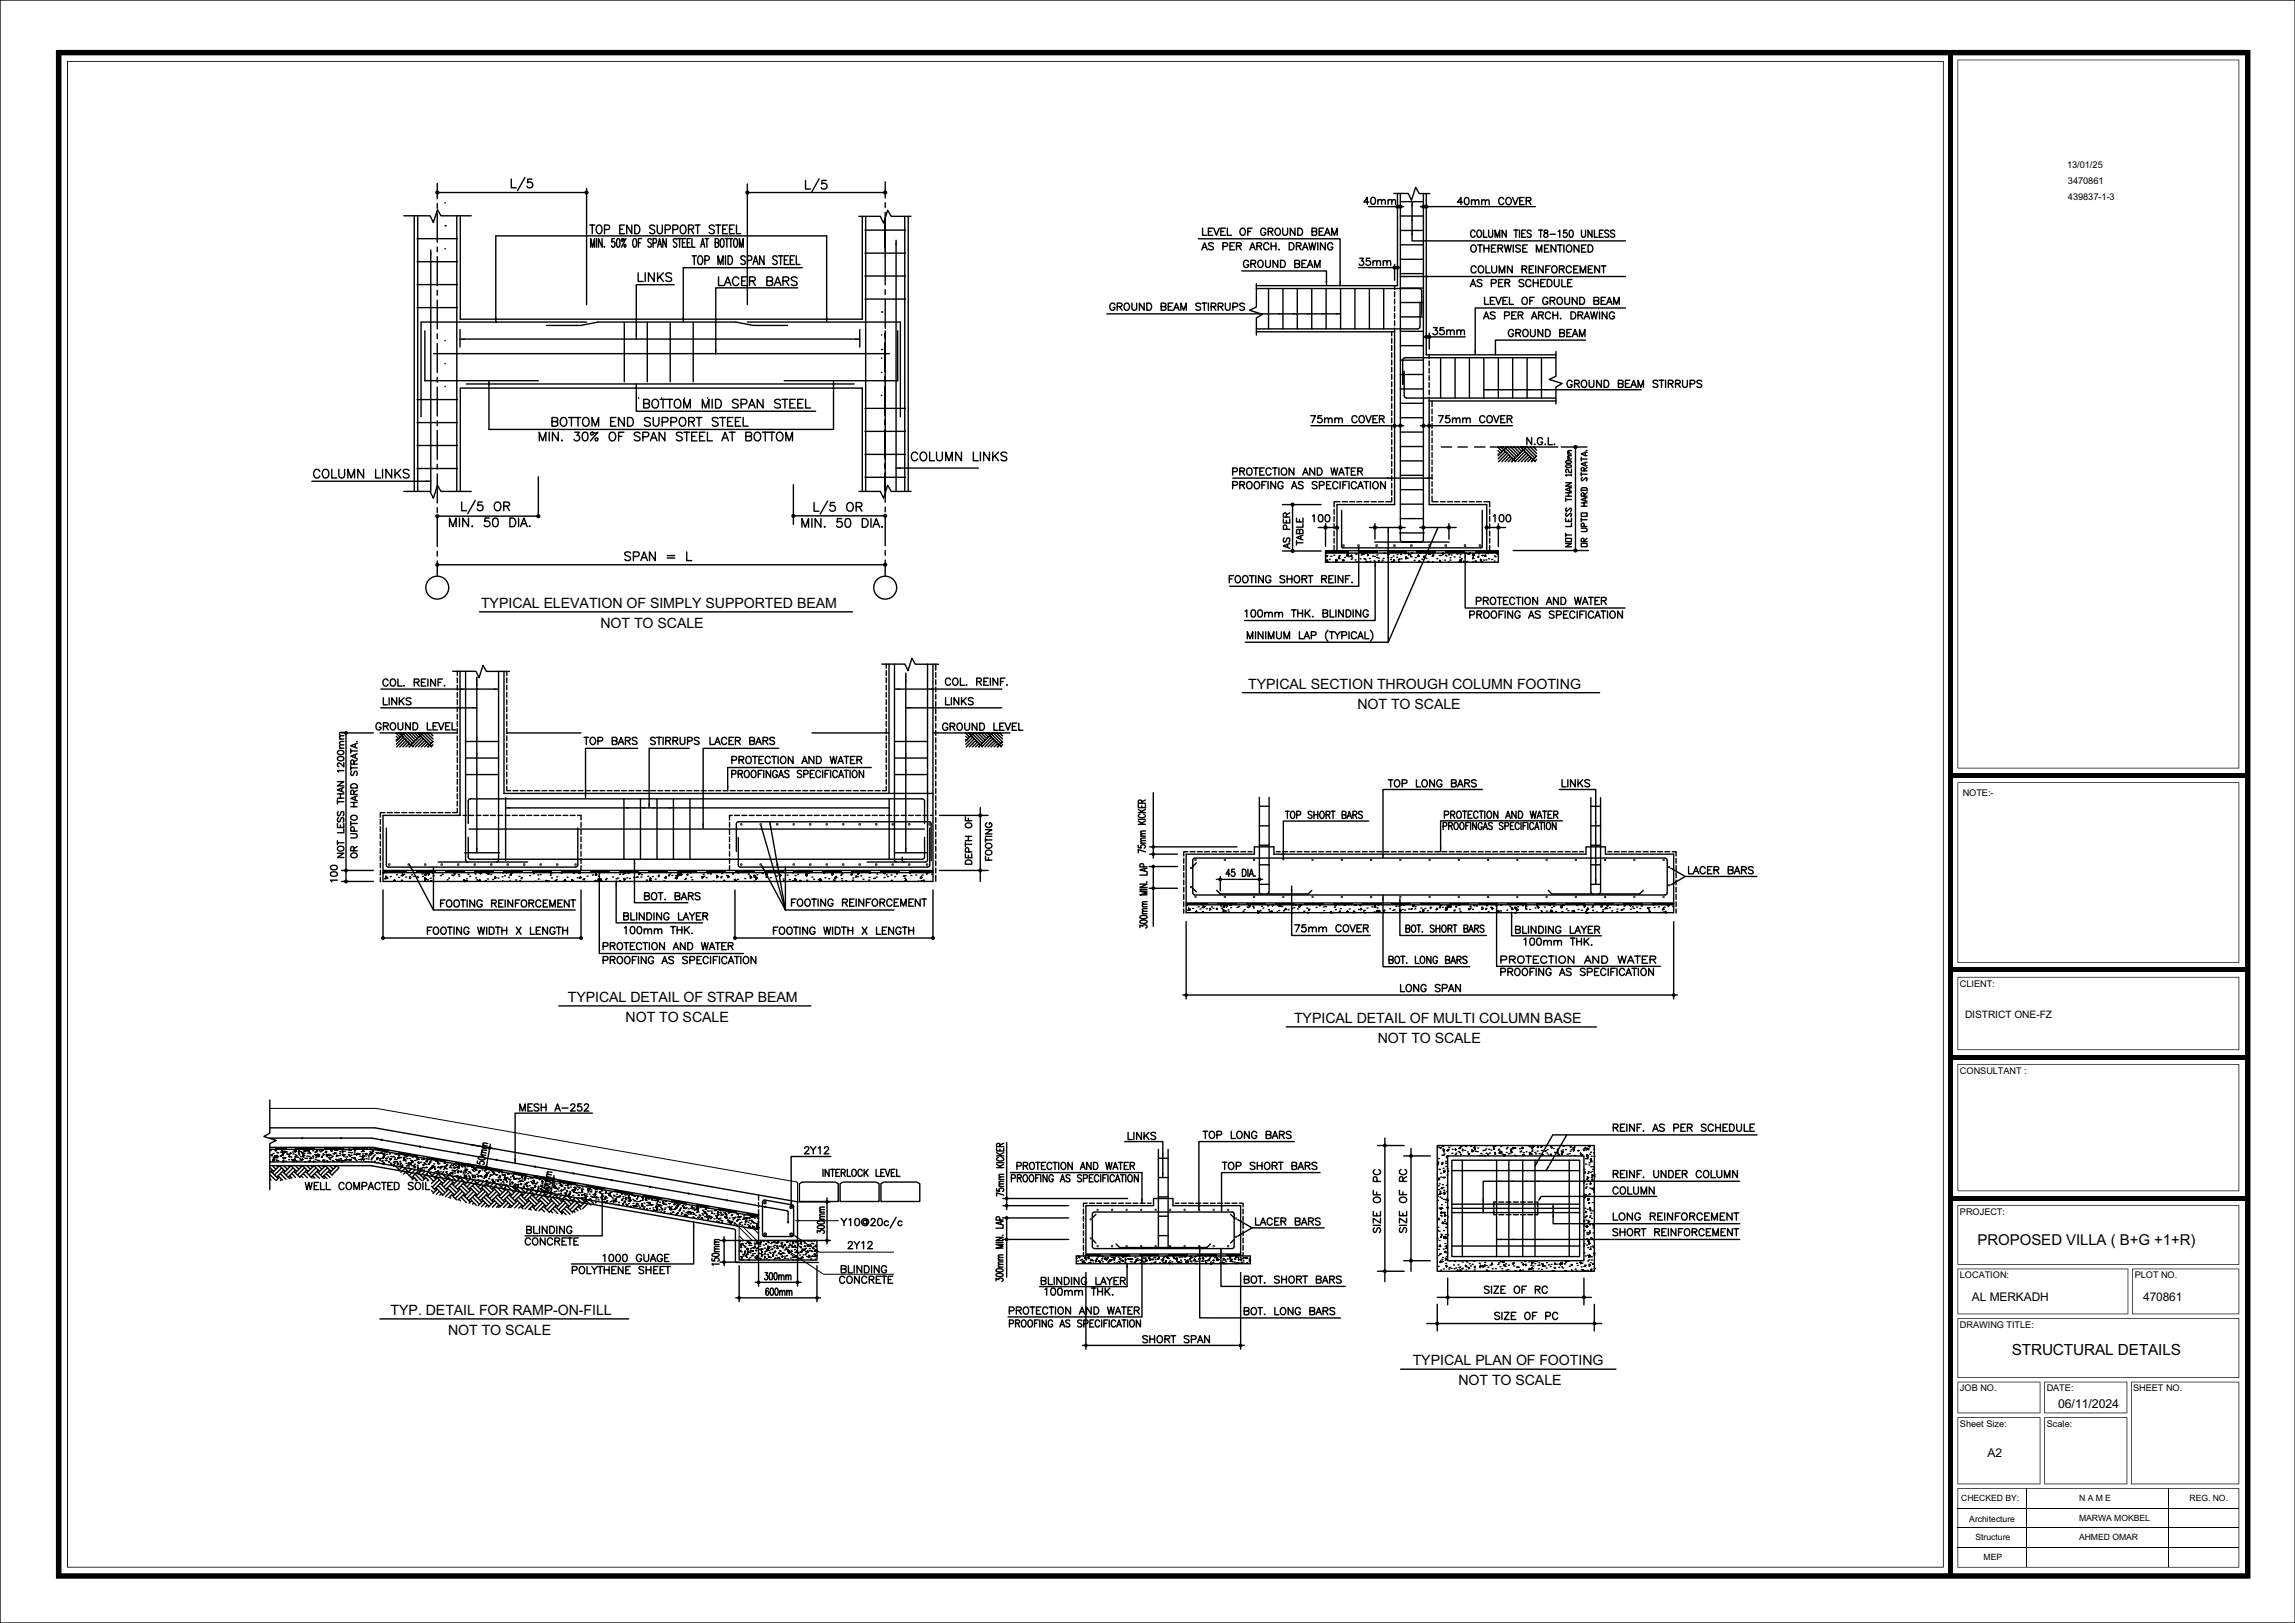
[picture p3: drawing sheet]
<svg xmlns="http://www.w3.org/2000/svg" width="420mm" height="297mm" viewBox="0 0 420 297" stroke-linecap="round" stroke-linejoin="round" font-family="sans-serif">
<defs><g id="words">
<text font-size="2.9" x="368.2" y="248">STRUCTURAL DETAILS</text>
<text font-size="2.8" x="361.9" y="227.7">PROPOSED VILLA ( B+G +1+R)</text>
<g font-size="2.6">
<text x="88" y="111.3">TYPICAL ELEVATION OF SIMPLY SUPPORTED BEAM</text>
<text x="109.9" y="114.9">NOT TO SCALE</text>
<text x="228.4" y="126.1">TYPICAL SECTION THROUGH COLUMN FOOTING</text>
<text x="248.4" y="129.7">NOT TO SCALE</text>
<text x="103.9" y="183.4">TYPICAL DETAIL OF STRAP BEAM</text>
<text x="114.5" y="187">NOT TO SCALE</text>
<text x="236.8" y="187.2">TYPICAL DETAIL OF MULTI COLUMN BASE</text>
<text x="252.1" y="190.8">NOT TO SCALE</text>
<text x="71.5" y="240.6">TYP. DETAIL FOR RAMP-ON-FILL</text>
<text x="82" y="244.3">NOT TO SCALE</text>
<text x="258.5" y="249.9">TYPICAL PLAN OF FOOTING</text>
<text x="266.9" y="253.5">NOT TO SCALE</text>
</g>
<text font-size="2.3" x="376.7" y="257.7">06/11/2024</text>
<g font-size="2.2">
<text x="360.9" y="238.1">AL MERKADH</text>
<text x="392.2" y="238.1">470861</text>
<text x="363.7" y="266.7">A2</text>
</g>
<text font-size="1.9" x="359.6" y="186.3">DISTRICT ONE-FZ</text>
<g font-size="1.7">
<text x="378.3" y="30.7">13/01/25</text>
<text x="378.4" y="33.6">3470861</text>
<text x="378.4" y="36.5">439837-1-3</text>
<text x="359.2" y="145.7">NOTE:-</text>
<text x="358.7" y="180.6">CLIENT:</text>
<text x="358.7" y="196.5">CONSULTANT :</text>
<text x="358.7" y="222.3">PROJECT:</text>
<text x="358.7" y="233.9">LOCATION:</text>
<text x="390.7" y="233.9">PLOT NO.</text>
<text x="358.7" y="243">DRAWING TITLE:</text>
<text x="358.7" y="254.6">JOB NO.</text>
<text x="374.6" y="254.6">DATE:</text>
<text x="390.4" y="254.6">SHEET NO.</text>
<text x="358.7" y="261.1">Sheet Size:</text>
<text x="374.6" y="261.1">Scale:</text>
</g>
<g font-size="1.6">
<text x="358.9" y="274.6">CHECKED BY:</text>
<text x="380.5" y="274.7">N A M E</text>
<text x="400.7" y="274.7">REG. NO.</text>
<text x="360.4" y="278.4">Architecture</text>
<text x="361.5" y="281.7">Structure</text>
<text x="380.5" y="281.9">AHMED OMAR</text>
<text x="380.5" y="278.3">MARWA MOKBEL</text>
<text x="363" y="285.5">MEP</text>
</g>
<g font-size=".7">
<text x="242.6" y="77.4">COVER</text>
<text x="266" y="77.4">COVER</text>
<text x="239.7" y="170.5">COVER</text>
<text x="280.2" y="176.3">AND</text>
</g>
</g></defs>
<g fill="none" stroke="#000" stroke-width=".25">
<path d="M10.7 9.6v278.8zM357 9.6v278.5M73.9 39.5h4.8l.6 1.2 .8-2.3 .6 1.1h5.5M75.8 39.5v50.4M76.4 39.5v50.4M80 33.6v2.8M80 37.2v.9M80 39v5.3M80 35.2h27.3M83.6 39.5v50.4M84.2 39.5v18.9h73.6v-18.8M93.6 32.8v1.6h.9"/>
<path d="M96.1 32.5l-1.4 2.4M97.4 32.8h-.8l-.1 .7a.56 .56 0 0 1 .9 0 .56 .56 0 0 1-.1 .8 .56 .56 0 0 1-.9-.2M107.3 34.5v21.2M136.8 35.2h25.2M136.8 33.7v22M147.4 33v1.6h.9M149.9 32.7l-1.3 2.4M151.2 33h-.8v.7a.56 .56 0 0 1 .8 0 .56 .56 0 0 1-.1 .8 .56 .56 0 0 1-.8-.2M157.2 39.6h3.9l.6 1.2 .7-2.3 .7 1.1h3.6M158.4 39.6v50.3M162 33.3v2.9M162 37.1v.9"/>
<path d="M162 38.9v5.3M165.6 39.6v50.3M166.2 39.6v50.3M250.4 37.8h6.5M250.5 37h-.9l.6-.9v1.3M251 36.2a.43 .43 0 0 1 .7 .1v.4a.57 .57 0 0 1-.4 .7h-.1a.82 .82 0 0 1-.2-1.2zM252.2 36.8l.3-.3 .3 .1v.8M252.2 36.5v.9M252.8 36.8l.4-.3 .3 .1v.8M254 36.5v.9M254 36.8l.3-.3 .3 .1 .1 .8M254.7 36.8l.3-.3 .3 .1 .1 .8"/>
<path d="M255.1 35.4h2.6l.6 1.3 .8-2.4 .6 1.1h2M255.7 35.4v16.9h-25.8M256.3 35.4v63.4M256.3 39.5h4.2M256.3 36.9h4.2M258.4 36.9v7.2h39.1M259.9 37.8h21.1M260.5 35.4v63.4l-.1 .3-.3 .1M261 35.4v29.5h23.7M267.7 37h-1l.7-.9v1.4M268.2 36.2a.41 .41 0 0 1 .6 .2v.3a.57 .57 0 0 1-.4 .8 .83 .83 0 0 1-.2-1.3zM269.3 36.8l.3-.2h.3l.1 .9"/>
<path d="M269.3 36.6v.9M270 36.8l.3-.2h.3v.9M271.2 36.6v.9M271.2 36.8l.3-.2h.3v.9M271.8 36.8l.4-.2h.3v.9M275.2 36.5a.48 .48 0 0 0-.5-.4 .48 .48 0 0 0-.4 .5v.3a.48 .48 0 0 0 .3 .6 .48 .48 0 0 0 .6-.4M275.8 36.2a.62 .62 0 0 1 .8 .6 .62 .62 0 0 1-.8 .6l-.2-.5v-.3zM276.8 36.1l.5 1.4 .5-1.4M278.1 36.8h.5M278.9 36.1h-.8v1.4h.8M279.3 36.8l.7-.1 .2-.2-.1-.2-.8-.2v1.4M279.7 36.8l.5 .7"/>
<path d="M76.3 47.9h7.4M76.3 56.3h7.4M76.3 52.1h7.4M76.3 43.7h7.4M78.8 45.8v44.1M80 45.2v.9M80 47v5.3M80 53.1v.9M80 54.9v5.3M100 59.6h6.3l3.1-.7h25.3l3.1 .7h6.3M107.3 58.9h-30.2v17.4M107.9 41.2h.9"/>
<path d="M108.1 45.2v-1.5l.3 1.5 .4-1.5v1.5M108.4 41.2v1.6M109.2 43.7v1.5M109.4 41.3l.1-.1a.86 .86 0 0 1 .7 .6 .86 .86 0 0 1-.3 .9 .72 .72 0 0 1-.8-.3 .72 .72 0 0 1 .1-.8zM110.2 43.7v1.5l-.7-1.5v1.5M110.6 45.1v.1zM110.6 42h.6a.42 .42 0 0 0 .4-.4 .42 .42 0 0 0-.4-.4h-.6v1.6M112.4 43.7h-.4v.6v-.1a.52 .52 0 0 1 .6 .4 .52 .52 0 0 1-.3 .6h-.3l-.1-.3M113 43.7h.2a1.26 1.26 0 0 1 0 1.5h-.1a1.5 1.5 0 0 1-.1-1.5zM113.4 41.9h.6M114 43.7l.1 .3-.3 .2-.1-.3 .2-.2 .3 .1 .3-.1-.8 1.5M114.2 58.9v11"/>
<path d="M114.3 41.2h-.9v1.6h.9M115.6 41.2v1.6l-.9-1.6v1.6M116 43.7h.1a.94 .94 0 0 1 .2 1.5h-.1a.97 .97 0 0 1-.2-1.5zM116.2 41.2a.83 .83 0 0 1 .9 .6 .83 .83 0 0 1-.5 1h-.4zM116.8 49.9v1.6h.9M116.8 44.4h.4M117.4 43.7h-.6v1.5M118.1 49.9v1.6M118.5 58.9v11M119.2 43.9a.35 .35 0 0 0-.6-.2 .35 .35 0 0 0 .2 .6l.4 .3a.41 .41 0 0 1-.2 .6l-.4-.2M119.5 44.5l.6-.1v-.7h-.6v1.5M119.7 49.9v1.6l-1-1.6v1.6"/>
<path d="M119.8 41.4a.46 .46 0 0 0-.6-.2 .46 .46 0 0 0-.3 .5l.8 .4 .1 .4a.56 .56 0 0 1-.9 0M120.3 41.2v1.1a.47 .47 0 0 0 .4 .5 .47 .47 0 0 0 .5-.5v-1.1M120.3 49.9v1.6M120.3 45.2l.4-1.5 .4 1.5M120.5 44.7h.4M120.7 50.6l.7 .9M121.4 49.9l-1.1 1.1M121.7 42l.8-.1 .2-.2-.1-.4-.3-.1h-.6v1.6M121.9 43.7v1.5l-.6-1.5v1.5M122.7 58.9v11M122.9 50.2a.59 .59 0 0 0-.6-.3 .59 .59 0 0 0-.5 .4l.2 .2 .8 .3a.38 .38 0 0 1 0 .6 .79 .79 0 0 1-1-.1M123.1 42l.8-.1 .2-.2-.1-.4-.3-.1h-.6v1.6"/>
<path d="M123.4 52.1h-7v10M123.9 43.9a.36 .36 0 0 0-.6-.2 .36 .36 0 0 0 .1 .6l.4 .3a.41 .41 0 0 1-.2 .6h-.2l-.2-.2M124 43.7h.7M124.4 43.7v1.5M124.6 41.4a.51 .51 0 0 1 .6-.2 .51 .51 0 0 1 .3 .6v.4a.53 .53 0 0 1-.5 .6 .53 .53 0 0 1-.5-.6zM124.9 44.4h.4M125.5 43.7h-.6v1.5h.6M125.8 44.4h.3M126 41.9h.8l.1-.3v-.3l-.3-.1h-.6v1.6M126.4 43.7h-.6v1.5h.6M126.5 41.9l.4 .9M126.6 43.7v1.5h.6"/>
<path d="M126.7 46.8h.8M126.9 58.9v11M127.1 46.8v1.6M127.2 41.2h.9M127.7 41.2v1.6M127.9 46.9l.1-.1a.89 .89 0 0 1 .4 1.5 .48 .48 0 0 1-.6 0 .48 .48 0 0 1-.1-.5v-.4zM128.2 45.2l.4-1.5 .4 1.5M128.4 44.7h.4M129 47.7h.5l.2-.2 .1-.4-.1-.2-.7-.1v1.6M129 43.7h.7M129.4 43.7v1.5M130.7 41.4a.5 .5 0 0 0-.5-.2 .5 .5 0 0 0-.4 .4l.1 .2 .7 .3 .1 .4a.56 .56 0 0 1-.9 0"/>
<path d="M130.9 44.4l.5-.1 .1-.2-.1-.4h-.5v1.5h.4l.2-.1v-.4l-.2-.3M131 41.2h.9M131.4 48.4v-1.6l.5 1.6 .4-1.6v1.6M131.5 41.2v1.6M131.5 50.7v1.5h.9M132 43.7h.1a.78 .78 0 0 1 .4 1.2l-.3 .3a.97 .97 0 0 1-.2-1.5zM132.3 41.9h.5M132.6 52.2l.6-1.5 .6 1.5M132.7 43.7h.6M132.8 46.8v1.6M132.8 51.7h.7M133 43.7v1.5"/>
<path d="M133.1 41.2h-.8v1.6h.8M133.2 46.8a.86 .86 0 0 1 .9 .6 .86 .86 0 0 1-.3 .9l-.6 .1zM133.4 43.7h.7M133.5 41.9h.6M133.7 43.7v1.5M134.4 41.2h-.9v1.6h.9M134.4 43.7h.1a.78 .78 0 0 1 .4 1.2l-.2 .3h-.2a1.3 1.3 0 0 1-.1-1.5zM134.8 41.2v1.6h.8M135.2 51a.59 .59 0 0 0-.7-.3 .59 .59 0 0 0-.4 .6v.4a.59 .59 0 0 0 .4 .6 .59 .59 0 0 0 .7-.4M135.3 45.2v-1.5l.4 1.5 .3-1.5v1.5M135.7 51.4h.6M136.4 47a.42 .42 0 0 0-.5-.2 .42 .42 0 0 0-.3 .4l.1 .2 .6 .3 .1 .5a.47 .47 0 0 1-.8 0"/>
<path d="M136.7 50.7h-1v1.5h1M136.8 58.9h28v17.4M136.8 47.7h.5l.2-.2 .1-.4-.1-.2-.7-.1v1.6M137.2 51.4h.9l.1-.4-.4-.3h-.6v1.5M137.7 51.4l.5 .8M137.8 48.4l.5-1.6 .4 1.6M138 47.9h.6M139.8 46.8v1.6l-.8-1.6v1.6M140.3 51.4h1l.1-.3-.1-.4h-1v1.5h.7a.41 .41 0 0 0 .4-.2 .41 .41 0 0 0-.1-.5l-.3-.1M141.7 52.2l.6-1.5 .6 1.5M141.9 51.7h.8M142.2 47a.42 .42 0 0 0-.4-.2 .42 .42 0 0 0-.4 .4l.1 .2 .6 .3 .1 .5a.47 .47 0 0 1-.8 0"/>
<path d="M142.5 46.8h.8M142.9 46.8v1.6M143.3 51.4h.9l.1-.3v-.3l-.3-.1h-.7v1.5M143.5 47.6h.5M143.8 51.4l.5 .8M144.3 46.8h-.8v1.6h.8M144.6 47.6h.5M145.4 46.8h-.8v1.6h.8M145.7 46.8v1.6h.7M145.9 50.9a.59 .59 0 0 0-.6-.3 .59 .59 0 0 0-.5 .4l.2 .3 .7 .3 .2 .4a.73 .73 0 0 1-1.1 0M146 52.7h-15v12.1M146.8 49h-21.8v9.9"/>
<path d="M151.3 58.9v-15.7h-60.6v15.7M158.3 42.1h7.4M158.3 46.3h7.4M158.3 50.5h7.4M158.3 54.7h7.4M162 45.1v.8M162 53v.9M162 54.8v5.3M162 45.3v-5.3v12.1M164 44v45.9M202.6 57.4h42.7M204 55.8a.48 .48 0 0 0-.5-.3 .48 .48 0 0 0-.4 .5 .53 .53 0 0 0 .2 .7 .53 .53 0 0 0 .7-.2v-.2h-.3"/>
<path d="M204.5 56.1l.7-.1 .1-.2v-.2l-.8-.1v1.3M204.9 56.1l.4 .7M205.8 55.7a.6 .6 0 0 1 .9 .1 .6 .6 0 0 1-.1 .8 .6 .6 0 0 1-.9-.1 .6 .6 0 0 1 .1-.8zM207.1 55.5v.9l.4 .4a.43 .43 0 0 0 .5-.4v-.9M209.4 55.5v1.3l-.9-1.3v1.3M209.9 55.5h.4a.71 .71 0 0 1 .5 .6 .71 .71 0 0 1-.5 .7h-.4zM212.5 56.1l.7-.1 .2-.2-.1-.2-.8-.1v1.3l.8-.1 .1-.4-.3-.2M213.8 56.1h.5M214.6 55.5h-.8v1.3h.8M214.8 56.8l.5-1.3 .5 1.3M215 56.3h.6M216.1 56.8v-1.3l.5 1.3 .5-1.3v1.3"/>
<path d="M219.3 43.7h25.9v8.6M219.7 55.7l-.3-.2-.6 .2 .2 .3 .7 .4v.2l-.3 .2-.6-.2M219.9 45.7l.5-1.3 .5 1.3M220 55.5h.8M220.1 41.8v1.3h.7M220.1 45.3h.7M220.4 55.5v1.3M221.1 55.5v1.3M221.1 42.4h.5M221.6 56.1l.8-.1 .1-.2v-.2l-.9-.1v1.3M221.9 41.8h-.8v1.3h.8M222 44.6a.49 .49 0 0 0-.4-.2 .49 .49 0 0 0-.4 .3l.7 .5 .1 .3a.56 .56 0 0 1-.8 0"/>
<path d="M222.1 56.1l.4 .7M222.1 41.8l.5 1.3 .5-1.3M222.9 56.1l.8-.1 .1-.2v-.2l-.9-.1v1.3M223.4 56.1l.4 .7M223.4 42.4h.5M223.8 45.1l.7-.1 .2-.2-.1-.3-.8-.1v1.3M224.3 41.8h-.9v1.3h.9M224.3 55.5v.9a.44 .44 0 0 0 .4 .4 .44 .44 0 0 0 .4-.4v-.9M224.6 41.8v1.3h.8M225.1 45h.5M225.6 56.2l.8-.1 .1-.2-.1-.3-.8-.1v1.3M225.9 44.4h-.8v1.3h.8"/>
<path d="M226.3 45h.7l.1-.5-.8-.1v1.3M226.7 45l.5 .7M227 41.9l.2-.1a.61 .61 0 0 1 .7 .6 .61 .61 0 0 1-.7 .6l-.3-.4zM227.3 49.6h15.5v2.7M227.7 55.7l-.1-.2a.48 .48 0 0 0-.7 .3l.1 .2 .7 .3v.3l-.1 .1a.57 .57 0 0 1-.7-.1M228.4 42.4h.4M228.5 48l-.1-.2a.45 .45 0 0 0-.7 0 .63 .63 0 0 0-.1 .8 .63 .63 0 0 0 .7 .3l.2-.5h-.3M228.7 45.7l.5-1.3 .5 1.3M228.9 45.3h.6M228.9 48.2h.8v-.4l-.8-.2v1.3M229.2 41.8h-.8v1.3M229.4 48.2l.4 .7"/>
<path d="M229.9 51.9v4.3l-1.2 .6 2.3 .7-1.1 .7v3.1M229.9 52.8h29.9M230 45h.8l.1-.2-.1-.3-.8-.1v1.3M230.3 47.8a.6 .6 0 0 1 .8 .1 .6 .6 0 0 1-.1 .9 .6 .6 0 0 1-.8-.1 .6 .6 0 0 1 .1-.9zM230.5 45l.4 .7M231.6 47.6v1a.44 .44 0 0 0 .5 .4 .44 .44 0 0 0 .4-.4v-1M231.6 42.1a.48 .48 0 0 0-.5-.4 .48 .48 0 0 0-.4 .5v.4a.47 .47 0 0 0 .5 .5 .47 .47 0 0 0 .4-.5h-.3M232.1 42.4l.7-.1 .2-.2-.1-.2-.8-.1v1.3M232.1 52.8v7.4M232.2 44.7a.49 .49 0 0 0-.5-.3 .49 .49 0 0 0-.4 .5v.3a.49 .49 0 0 0 .3 .5 .49 .49 0 0 0 .6-.3M232.5 42.4l.5 .7M232.6 45h.9"/>
<path d="M232.6 44.4v1.3M233.5 41.9l.1-.1a.61 .61 0 0 1 .7 .6 .61 .61 0 0 1-.7 .6l-.3-.4zM233.5 44.4v1.3M233.8 47.6v1.3l-.8-1.3v1.3M234 45.7h.1zM234.3 47.6h.5a.71 .71 0 0 1 .4 .7 .71 .71 0 0 1-.4 .6h-.5zM234.7 41.8v.9a.45 .45 0 0 0 .5 .4 .45 .45 0 0 0 .4-.4v-.9M234.8 52.8v7.4M235.9 44.4h.5a.71 .71 0 0 1 .4 .7 .71 .71 0 0 1-.4 .6h-.5zM237 48.2h.7l.1-.3-.3-.3h-.5v1.3l.8-.1v-.3l-.3-.3M237 41.8v1.3l-.9-1.3v1.3M237.2 45h.8l.1-.2v-.3l-.9-.1v1.3"/>
<path d="M237.4 52.8v7.4M237.5 41.8h.4a.7 .7 0 0 1 .5 .6 .7 .7 0 0 1-.5 .7h-.4zM237.7 45l.4 .7M238.3 48.2h.5M238.4 45.7l.5-1.3 .5 1.3M238.5 45.3h.7M239.1 47.6h-.8v1.3h.8M239.3 48.9l.5-1.3 .5 1.3M239.4 48.5h.7M239.5 44.4l.4 1.3 .3-1.3 .3 1.3 .3-1.3M240.1 52.8v7.4M240.1 42.4l.7-.1 .2-.2-.1-.2-.8-.1v1.3l.8-.2 .1-.3-.3-.2"/>
<path d="M240.6 48.9v-1.3l.5 1.3 .5-1.3v1.3M241.2 44.4v1.3M241.4 42.4h.5M242.2 41.8h-.8v1.3h.8M242.4 43.1l.5-1.3 .5 1.3M242.5 44.4v1.3l-.9-1.3v1.3M242.6 42.6h.6M242.7 52.8v7.4M243.7 43.1v-1.3l.5 1.3 .5-1.3v1.3M243.9 44.7a.48 .48 0 0 0-.5-.3 .48 .48 0 0 0-.4 .5v.3a.47 .47 0 0 0 .4 .5 .47 .47 0 0 0 .5-.5h-.3M245.3 52.8v7.4M248 52.8v7.4"/>
<path d="M248.7 49h7.5M248.8 47.3h.7l-.4 .4a.44 .44 0 0 1 .4 .7 .44 .44 0 0 1-.8-.1M250.6 52.8v7.4M250.7 47.3h-.6l-.1 .5a.46 .46 0 0 1 .7 0 .46 .46 0 0 1-.1 .7 .46 .46 0 0 1-.6-.2M251.3 47.9l.3-.2h.3l.1 .9M251.3 47.7v.9M252 47.9l.3-.2h.3v.9M253.1 47.7v.9M253.1 47.9l.3-.2h.4v.9M253.2 52.8v7.4M253.8 47.9l.3-.2h.3l.1 .9M255.2 48.4v2.9"/>
<path d="M255.2 52.3v.7M255.2 53.4v.9M255.2 54.7v.9M255.2 56.1v.8M255.2 57.4v.9M255.2 58.7v.9M256.3 58h4.2M256.3 55.4h4.2M256.3 52.7h4.2M256.3 44.8h4.2M256.3 42.2h4.2M256.3 50.1h4.2"/>
<path d="M256.3 47.4h4.2M256.3 50.6h41.2M259.8 52.8l.3 .1 .1 .3v4.5M259.9 55.3v4.5l-.2 .2-.2 .2M262.3 60h.7l-.4 .4a.44 .44 0 0 1 .4 .7 .44 .44 0 0 1-.8-.1M264.2 60h-.6l-.1 .5a.47 .47 0 0 1 .7 0 .47 .47 0 0 1-.1 .7 .47 .47 0 0 1-.6-.2M269.1 52.5l.5-1.4 .5 1.4M269.3 52h.6M269.3 45l.1-.1a.61 .61 0 0 1 .8 .6 .61 .61 0 0 1-.8 .6l-.2-.5zM269.9 42.4a.41 .41 0 0 0-.4-.3 .41 .41 0 0 0-.4 .5v.3a.41 .41 0 0 0 .4 .5 .41 .41 0 0 0 .4-.3M270.1 48.9a.48 .48 0 0 0-.5-.2 .48 .48 0 0 0-.4 .4v.4a.48 .48 0 0 0 .4 .4 .48 .48 0 0 0 .5-.3M270.4 44.8h.9"/>
<path d="M270.5 42.2l.1-.1a.66 .66 0 0 1 .6 .7 .66 .66 0 0 1-.6 .6 .84 .84 0 0 1-.1-1.2zM270.6 48.8l.2-.1a.6 .6 0 0 1 .7 .6 .6 .6 0 0 1-.7 .6l-.3-.4zM270.8 44.8v1.3M271.2 51.3l-.3-.2-.6 .2 .1 .3 .7 .4 .1 .3-.3 .2-.6-.2M271.5 58.4l.5-1.3 .5 1.3M271.5 42.1v1.3h.7M271.6 44.8v1.3M271.6 45.5h.9M271.7 57.9h.6M271.7 54.4v1.3h.7M271.9 48.7v1.2h.8M272.4 42.1v.9a.37 .37 0 0 0 .4 .4 .37 .37 0 0 0 .4-.4v-.9"/>
<path d="M272.5 44.8v1.3M272.7 55h.5M272.9 51.8h.8l.1-.2v-.3l-.9-.2v1.4M273 45.5h.5M273 48.7v.9l.1 .2 .3 .1 .4-.1 .1-1.1M273.5 54.4h-.8v1.3h.8M273.6 57.2l-.3-.1-.6 .1 .2 .4 .6 .2 .1 .2v.2l-.3 .2-.6-.2M273.6 43.4v-1.3l.4 1.3 .5-1.3v1.3M273.7 54.4l.5 1.3 .5-1.3M273.8 44.8h-.8v1.3h.8M274.1 45.5l.8-.1 .1-.2-.1-.3-.8-.1v1.3M274.2 51.8h.6"/>
<path d="M274.4 49.9v-1.2l.5 1.2 .5-1.2v1.2M274.6 45.5l.4 .6M275.1 51.1h-.9v1.4h.9M275.1 55h.4M275.3 44.8l.3 1.3 .3-1.3 .4 1.3 .3-1.3M275.3 57.8l.8-.1 .1-.2v-.3l-.9-.1v1.3M275.4 51.8l.8-.1 .1-.2-.1-.2-.8-.2v1.4M275.6 42.1v1.3l-.7-1.3v1.3M275.9 54.4h-.8v1.3h.8M275.9 51.8l.4 .7M276.2 54.4v1.3h.8M276.7 57.7h.5"/>
<path d="M276.7 48.7v1.2l-.8-1.2v1.2M276.9 44.8v1.3M277 42.1h.8M277.4 42.1v1.3M277.5 57.1h-.8v1.3h.8M277.8 57.7l.8-.1 .1-.2-.1-.2-.8-.1v1.3M278.1 42.1v1.3M278.2 45l-.3-.2-.5 .2 .1 .3 .7 .3v.3l-.3 .2-.5-.2M278.3 57.7l.4 .7M278.5 42.7h.4M278.5 49.3l.8-.1 .1-.3-.3-.2h-.6v1.2M278.6 54.6a.48 .48 0 0 1 .6-.2 .48 .48 0 0 1 .3 .5v.3a.5 .5 0 0 1-.5 .5 .5 .5 0 0 1-.5-.5z"/>
<path d="M278.7 45.5h.5M278.9 51.3l-.2-.1a.48 .48 0 0 0-.7 .3l.8 .5 .1 .3-.2 .1a.57 .57 0 0 1-.7-.1M279 49.3l.4 .6M279.2 42.1h-.7v1.3h.7M279.5 44.8h-.8v1.3h.8M279.9 49.3h.4M280 55h.4M280.2 51.5a.48 .48 0 0 0-.6-.4 .48 .48 0 0 0-.4 .5v.4a.48 .48 0 0 0 .4 .5 .48 .48 0 0 0 .6-.4M280.2 42.3l-.1-.1a.39 .39 0 0 0-.6 .2l.1 .2 .6 .3-.1 .5a.45 .45 0 0 1-.6-.2M280.3 58.4l.5-1.3 .5 1.3M280.4 57.9h.7M280.6 51.8h.9"/>
<path d="M280.6 51.1v1.4M280.7 48.7h-.8v1.2h.8M280.8 54.4h-.8v1.3M281 48.7v1.2M281.2 46.1v-1.3l.5 1.3 .5-1.3v1.3M281.5 51.1v1.4M281.6 57.7l.7-.1 .1-.4-.8-.1v1.3M281.6 42.1h.7M282 42.1v1.3M282 51.8h.5M282 57.7l.4 .7M282.4 48.7v1.2l-.9-1.2v1.2"/>
<path d="M282.6 42.2v.4a.51 .51 0 0 1 .6 .2 .51 .51 0 0 1 0 .6 .43 .43 0 0 1-.7-.3 .43 .43 0 0 1 .6-.5l.1-.3a.4 .4 0 0 0-.6-.1zM282.7 45.5h.5M282.8 51.1h-.8v1.4h.8M282.9 49.3h.5M283.2 51.1h.4a.7 .7 0 0 1 .4 .7 .7 .7 0 0 1-.4 .7h-.4zM283.3 54.7a.48 .48 0 0 0-.6-.3 .48 .48 0 0 0-.4 .5 .6 .6 0 0 0 .4 .8 .44 .44 0 0 0 .6-.3v-.2h-.4M283.5 44.8h-.8v1.3h.8M283.7 42.9h.9M283.7 55h.7l.1-.5-.8-.1v1.3M283.7 48.7h-.8v1.2M283.8 57.4a.48 .48 0 0 0-.6-.3 .48 .48 0 0 0-.4 .5v.3a.48 .48 0 0 0 .4 .5 .48 .48 0 0 0 .6-.3M284.1 48.8l.1-.1a.61 .61 0 0 1 .8 .6 .61 .61 0 0 1-.8 .6l-.2-.4z"/>
<path d="M284.1 55l.5 .7M284.2 57.7h.9M284.2 57.1v1.3M284.4 51.1v1a.44 .44 0 0 0 .5 .4 .44 .44 0 0 0 .4-.4v-1M284.7 44.8v1.3l-.8-1.3v1.3M285 44.8h.9M285.1 57.1v1.3M285.1 54.6l.1-.1a.61 .61 0 0 1 .8 .6 .61 .61 0 0 1-.8 .6l-.3-.5zM285.2 42.4l.2-.3v1.3M285.4 49.3l.7-.1 .1-.4-.8-.1v1.2M285.5 44.8v1.3M285.5 58.3h.2z"/>
<path d="M285.8 51.1v1.4h.8M285.8 49.3l.4 .6M286.2 44.8v1.3M286.4 54.4v.9a.44 .44 0 0 0 .4 .4 .44 .44 0 0 0 .4-.4v-.9M286.7 42.1h-.5l-.1 .6a.41 .41 0 0 1 .6 0 .41 .41 0 0 1 0 .6 .41 .41 0 0 1-.6-.1M286.8 45l.1-.1a.61 .61 0 0 1 .8 .6 .61 .61 0 0 1-.8 .6l-.2-.5zM286.9 51.8h.5M287.3 42.2l.3-.1a.8 .8 0 0 1 0 1.3h-.3l-.1-.5zM287.5 57.1h.4a.68 .68 0 0 1 .5 .6 .68 .68 0 0 1-.5 .7h-.4zM287.6 48.9a.48 .48 0 0 0-.6-.2 .48 .48 0 0 0-.4 .4v.4a.48 .48 0 0 0 .4 .4 .48 .48 0 0 0 .6-.3M287.7 51.1h-.8v1.4h.8M288 49.3h.5"/>
<path d="M288.6 54.4v1.3l-.9-1.3v1.3M288.8 57.7l.7-.1 .1-.4-.8-.1v1.3M288.8 48.7h-.8v1.2h.8M289 44.8v1.3l-.9-1.3v1.3M289.1 54.4h.4a.69 .69 0 0 1 .5 .7 .69 .69 0 0 1-.5 .6h-.4zM289.2 49.9v-1.2l.5 1.2 .5-1.2v1.2M289.2 57.7l.5 .7M289.4 42.1v.9a.37 .37 0 0 0 .4 .4 .37 .37 0 0 0 .4-.4v-.9M289.4 45.5h.6M289.9 58.4l.5-1.3 .5 1.3M290.1 57.9h.6M290.2 44.8h-.8v1.3h.8"/>
<path d="M290.6 44.8h.5a.71 .71 0 0 1 .4 .7 .71 .71 0 0 1-.4 .6h-.5zM290.7 49.3h.5M291.1 57.1l.3 1.3 .3-1.3 .3 1.3 .3-1.3M291.3 42.1v1.3l-.7-1.3v1.3M291.5 48.7h-.8v1.2h.8M291.7 55h.8l.1-.3-.3-.3h-.6v1.3l.8-.1 .1-.3-.3-.3M291.8 42.1v1.3h.6M292.7 42.7h.4M292.7 48.7v1.2l-.8-1.2v1.2M292.7 57.1v1.3M293 55h.5M293 48.7h.9"/>
<path d="M293.4 42.1h-.7v1.3h.7M293.5 48.7v1.2M293.8 54.4h-.8v1.3h.8M294 55.7l.5-1.3 .5 1.3M294.1 57.1v1.3l-.9-1.3v1.3M294.2 55.3h.6M294.4 42.3l-.1-.1a.39 .39 0 0 0-.6 .2l.1 .2 .6 .3-.1 .5a.45 .45 0 0 1-.6-.2M295.3 55.7v-1.3l.5 1.3 .5-1.3v1.3M295.5 57.4a.48 .48 0 0 0-.6-.3 .48 .48 0 0 0-.4 .5v.3a.47 .47 0 0 0 .5 .5 .47 .47 0 0 0 .5-.5h-.4M295.5 42.3l-.3-.2-.5 .2 .1 .3 .7 .4v.2l-.3 .2-.5-.2M297.5 56.4h-27.5v8.5M76.3 77.3h7.4"/>
<path d="M76.3 73.1h7.4M77.8 60.5v9.2h20.7M79.4 64.7h83.4M80 61.1v.9M80 62.9v5.3M80 69.1v.8M80 70.8v5.3M80 77v.9M80 78.8v5.3M84.2 60.3v3.2M84.2 62.1h73.1M85.3 70.3h71"/>
<path d="M89.5 69.7v8.9h63v-8.9M100.5 79.1v1.6M101 77.1h.9l.2-.3-.2-.3-.9-.1v1.6h.7a.42 .42 0 0 0 .4-.4 .42 .42 0 0 0-.4-.5M102.2 79.1v1.6l-1.1-1.6v1.6M102.7 76.6a.59 .59 0 0 1 .6-.2 .59 .59 0 0 1 .4 .6 .69 .69 0 0 1-.1 .7 .69 .69 0 0 1-.8 .2l-.3-.5zM104 76.4h1.1M104.6 76.4v1.6M105.2 79.1h.8l-.4 .6a.53 .53 0 0 1 .4 .8 .53 .53 0 0 1-1-.1M105.3 76.4h1M105.8 76.4v1.6M106.8 76.6a.59 .59 0 0 1 .6-.2 .59 .59 0 0 1 .4 .6 .69 .69 0 0 1-.1 .8 .69 .69 0 0 1-.8 .1l-.3-.5zM106.8 79.2a.54 .54 0 0 1 .7 .2 1.07 1.07 0 0 1-.3 1.3h-.2a1.01 1.01 0 0 1-.2-1.5z"/>
<path d="M108.3 78v-1.6l.7 1.6 .5-1.6v1.6M108.4 79.1l.2 .1a.32 .32 0 0 1-.4 .4l-.1-.3a.44 .44 0 0 1 .7-.1l.6-.1-1.3 1.6M111.7 77.1h.7M111.8 79.2a.77 .77 0 0 1 .9 .6 .77 .77 0 0 1-.8 .9 .95 .95 0 0 1-.1-1.5zM112.7 76.4h-1v1.6h1M113.2 79.9h.6M114.2 79.1h-1v1.6M114.2 76.4v1.6l-1-1.6v1.6M114.8 76.4h.6a.85 .85 0 0 1 .5 .8 .85 .85 0 0 1-.5 .8h-.6zM116.4 70.3v5h32.9M117.1 79.3a.59 .59 0 0 0-.5-.2 .59 .59 0 0 0-.5 .4l.1 .2 .9 .4v.3a.68 .68 0 0 1-1 0M117.7 79.9h.7a.41 .41 0 0 0 .4-.4 .41 .41 0 0 0-.4-.4h-.7v1.6"/>
<path d="M117.8 73.8h.9l.2-.3-.1-.3-.3-.1h-.7v1.6h.7a.41 .41 0 0 0 .4-.4 .41 .41 0 0 0-.4-.5M119 76.6a.6 .6 0 0 0-1 .2l.1 .2 .8 .3 .1 .5a.69 .69 0 0 1-1 0M119.5 73.3l.1-.1a.76 .76 0 0 1 .9 .3 .76 .76 0 0 1-.1 1 .59 .59 0 0 1-.7 .1 .59 .59 0 0 1-.4-.5zM119.5 76.4v1.1a.53 .53 0 0 0 .6 .5 .53 .53 0 0 0 .5-.5v-1.1M120.8 73.1h1.1M121.2 77.2l.9-.1 .1-.2v-.4l-.3-.1h-.7v1.6M121.3 73.1v1.6M121.7 79.1v1.6l-1.1-1.6v1.6M122 73.1h1.1M122.6 73.1v1.6M122.8 77.2l.9-.1 .1-.2v-.4l-.3-.1h-.7v1.6M123.5 73.3l.2-.1a.76 .76 0 0 1 .9 .3 .76 .76 0 0 1-.2 1 .59 .59 0 0 1-.6 .1 .59 .59 0 0 1-.4-.5z"/>
<path d="M124.4 76.6a.59 .59 0 0 1 .7-.2 .59 .59 0 0 1 .4 .6v.4a.6 .6 0 0 1-.6 .6 .6 .6 0 0 1-.6-.6zM124.9 79.3a.59 .59 0 0 0-.6-.2 .59 .59 0 0 0-.5 .4l.1 .2 .8 .3 .2 .4a.69 .69 0 0 1-1.1 0M125.1 74.7v-1.6l.6 1.6 .6-1.6v1.6M125.1 79.1h1.1M125.7 79.1v1.6M126 77.1h.9l.2-.4-.2-.2-.9-.1v1.6M126.6 77.1l.5 .9M126.6 79.9h.6M127.4 76.4h1.1M127.6 79.1h-1v1.6h1M127.9 76.4v1.6M128 79.9h.6"/>
<path d="M128.5 74.7v-1.6l.6 1.6 .6-1.6v1.6M129 79.1h-1v1.6h1M129.5 79.1v1.6h.9M130.3 73.1v1.6M130.9 73.1h.6a.85 .85 0 0 1 .5 .8 .85 .85 0 0 1-.5 .8h-.6zM131.4 76.6a.6 .6 0 0 0-.6-.2 .6 .6 0 0 0-.4 .4l.1 .2 .8 .4 .1 .4a.69 .69 0 0 1-1 0M131.7 76.4h1.1M132.2 76.4v1.6M133.1 77.1h.6M133.5 79.1h1M134 79.1v1.6M134.1 76.4h-1v1.6h1"/>
<path d="M134.6 77.1h.6M135.1 73.3a.59 .59 0 0 0-.6-.2 .59 .59 0 0 0-.5 .4l.2 .2 .7 .3a.38 .38 0 0 1 0 .6 .79 .79 0 0 1-.9-.1M135.6 76.4h-1v1.6h1M135.6 73.9h.7a.43 .43 0 0 0 .4-.4 .43 .43 0 0 0-.4-.4h-.7v1.6M136 76.4v1.6h.9M136.5 79.9l.9-.1 .2-.3-.2-.3-.9-.1v1.6h.7a.42 .42 0 0 0 .4-.3 .42 .42 0 0 0-.2-.5h-.2M137 74.7l.6-1.6 .6 1.6M137.2 74.1h.8M138.1 79.3a.58 .58 0 0 1 .7-.2 .58 .58 0 0 1 .4 .6 .69 .69 0 0 1-.1 .7 .69 .69 0 0 1-.8 .2l-.3-.5zM139.5 79.1h1.1M139.6 73.1v1.6l-1-1.6v1.6M140 79.1v1.6"/>
<path d="M140.7 79.1h1.1M141.3 79.1v1.6M142.4 79.2a.8 .8 0 0 1 .9 .5 .8 .8 0 0 1-.5 1 .84 .84 0 0 1-.7-.6 .84 .84 0 0 1 .3-.9zM142.8 73.3a.59 .59 0 0 0-.6-.2 .59 .59 0 0 0-.4 .4l.1 .2 .8 .3a.38 .38 0 0 1 0 .6 .79 .79 0 0 1-.9-.1M143.1 73.1h1.1M143.6 73.1v1.6M144.6 73.8h.6M145.5 73.1h-.9v1.6h.9M146 73.8h.6M147 73.1h-1v1.6h1M147.4 73.1v1.6h.9M157.3 60.3v3.2"/>
<path d="M158.3 78.9h7.4M158.3 74.7h7.4M162 60.5v31.4M164.3 60.5v9.2h-20.8M229.9 60.7h25.3M229.9 60.2h29.6M239.9 76.1h.8l-.6 1.3M239.9 77.9h17M241.9 76.1h-.7v.5a.46 .46 0 0 1 .7 0 .46 .46 0 0 1-.1 .7 .46 .46 0 0 1-.7-.2M244.3 76.7l.3-.2h.3l.1 .9M245 76.7l.3-.2h.3l.1 .9M248.3 76.4a.48 .48 0 0 0-.5-.3 .48 .48 0 0 0-.4 .4 .6 .6 0 0 0 .4 .9l.3-.1 .2-.2"/>
<path d="M249 76.1a.6 .6 0 0 1 .7 .6 .6 .6 0 0 1-.7 .6l-.3-.4 .1-.5zM249.9 76.1l.6 1.3 .4-1.3M251.3 76.7h.4M252.1 76.1h-.8v1.3h.8M252.4 76.7l.8-.1 .1-.3-.3-.2h-.6v1.3M252.9 76.7l.4 .7M254.7 60.7v.8M254.7 61.9v.9M254.7 63.2v.9M254.7 64.5v.9M254.7 65.9v.9M254.7 67.2v.9"/>
<path d="M254.7 68.5v.9M254.7 69.9v.8M254.7 71.2v.9M254.7 72.5v.9M254.7 73.8v.9M254.7 75.2v.8M254.7 76.5v.9M254.7 77.8v.9M254.7 79.1v.9M255.2 60v32.3h-10.5v8.5M256.3 73.8h4.2M256.3 71.2h4.2"/>
<path d="M256.3 68.5h4.2M256.3 79.1h4.2M256.3 76.4h4.2M256.3 60.6h4.2M256.3 65.9h4.2M256.3 63.3h4.2M257 68v4.5l.3 .3h27.4M259.9 77.9h16.9M260.6 61.6h7.6M261.5 72.7v19.6h10.6v8.5M261.5 64.9v.7M261.5 66.1v.8"/>
<path d="M261.5 67.4v.9M261.5 68.7v.9M261.5 70v.9M261.5 71.4v.9M261.5 73.4h23.2M261.6 60.9v3M262.1 73.4v1M262.1 74.9v.8M262.1 76.2v.9M262.1 77.5v.9M262.1 78.8v.9M263.3 76.1h.8l-.6 1.3"/>
<path d="M263.6 65.5v7.3M264.8 60.6l.3-.2h.3v.8M264.8 60.4v.8M265.3 76.1h-.7v.5a.46 .46 0 0 1 .7 0 .46 .46 0 0 1-.1 .7 .46 .46 0 0 1-.7-.2M265.4 60.6l.4-.2h.3v.8M266.3 65.5v7.3M266.6 60.4v.8M266.6 60.6l.3-.2h.4v.8M267.3 60.6l.3-.2h.3l.1 .8M267.7 76.7l.3-.2h.3l.1 .9M268.4 76.7l.3-.2h.3l.1 .9M268.9 65.5v7.3"/>
<path d="M271.6 65.5v7.3M271.6 71.3h28.8M271.7 76.4a.48 .48 0 0 0-.5-.3 .48 .48 0 0 0-.4 .4v.4a.48 .48 0 0 0 .4 .5 .48 .48 0 0 0 .5-.3M272.3 76.1a.61 .61 0 0 1 .8 .6 .61 .61 0 0 1-.8 .6 .81 .81 0 0 1 0-1.2zM273.3 76.1l.5 1.3 .5-1.3M274.2 65.5v7.3M274.6 76.7h.6M275.5 76.1h-.9v1.3h.9M275.8 76.7l.8-.1 .1-.3-.3-.2h-.6v1.3M276.3 76.7l.4 .7M276.8 65.5v7.3M277 60.6a.48 .48 0 0 0-.6-.3 .48 .48 0 0 0-.4 .5v.3a.47 .47 0 0 0 .5 .5 .47 .47 0 0 0 .5-.5h-.3"/>
<path d="M277.4 60.9l.8-.1 .1-.1-.1-.3-.8-.1v1.3M277.8 60.9l.5 .7M278.9 60.4a.62 .62 0 0 1 .8 .5 .62 .62 0 0 1-.8 .6l-.2-.4v-.3zM279.5 65.5v7.3M280.1 60.3v.9a.44 .44 0 0 0 .4 .4 .44 .44 0 0 0 .5-.4v-.9M282.1 65.5v7.3M282.3 60.3v1.3l-.8-1.3v1.3M282.8 60.3h.5a.7 .7 0 0 1 .4 .6 .7 .7 0 0 1-.4 .7h-.5zM284.7 65.5h-27.7l-.3 .3v4.5M284.7 64.3v4.5l-1.2 .6 2.4 .8-1.2 .6v3.1M285.4 60.9l.8-.1 .1-.1-.1-.3-.8-.1v1.3l.8-.1 .1-.3-.3-.3M286.8 60.9h.4"/>
<path d="M287.6 60.3h-.8v1.3h.8M287.7 69.9a.48 .48 0 0 0-.5-.3 .48 .48 0 0 0-.4 .5 .53 .53 0 0 0 .2 .7 .53 .53 0 0 0 .7-.2v-.2h-.3M287.8 61.6l.4-1.3 .5 1.3M287.9 61.2h.7M288.2 70.2h.7l.1-.2v-.3l-.8-.1v1.3M288.6 70.2l.4 .7M289.1 61.6v-1.3l.4 1.3 .6-1.3v1.3M289.5 69.8a.6 .6 0 0 1 .8 .1 .6 .6 0 0 1-.1 .8 .6 .6 0 0 1-.8-.1 .6 .6 0 0 1 .1-.8zM290.2 62.2h-16.5v2.7M290.8 69.6v.9l.4 .4 .4-.2 .1-1.1M293.1 69.6v1.3l-.9-1.3v1.3M293.6 69.6h.4a.71 .71 0 0 1 .4 .6 .71 .71 0 0 1-.4 .7h-.4z"/>
<path d="M296.2 70.2h.7l.1-.2v-.3l-.8-.1v1.3l.8-.1v-.3l-.3-.3M297.5 70.2h.5M298.3 69.6h-.8v1.3h.8M298.5 70.9l.5-1.3 .5 1.3M298.7 70.5h.6M299.8 70.9v-1.3l.5 1.3 .5-1.3v1.3M303.4 69.8l-.1-.2a.48 .48 0 0 0-.8 .3l.1 .2 .7 .3 .1 .3-.1 .1a.57 .57 0 0 1-.8-.1M303.6 69.6h.9M304.1 69.6v1.3M304.8 69.6v1.3M305.3 70.2h.8l.1-.2-.1-.3-.8-.1v1.3M305.7 70.2l.5 .7"/>
<path d="M306.6 70.2h.8l.1-.2-.1-.3-.8-.1v1.3M307.1 70.2l.4 .7M307.9 69.6v.9a.44 .44 0 0 0 .5 .4 .44 .44 0 0 0 .4-.4v-.9M309.3 70.3l.8-.1v-.5l-.8-.1v1.3M311.4 69.8l-.1-.2a.48 .48 0 0 0-.8 .3l.2 .2 .7 .3v.3l-.1 .1a.57 .57 0 0 1-.8-.1M57.1 88.1h21.7M58.5 86.3a.59 .59 0 0 0-.6-.4 .59 .59 0 0 0-.5 .6v.4a.59 .59 0 0 0 .5 .6 .59 .59 0 0 0 .6-.4M59.1 86.1l.2-.1a.75 .75 0 0 1 .9 .3 .75 .75 0 0 1-.2 .9 .54 .54 0 0 1-.7 .2l-.3-.5zM60.7 85.9v1.6h.9M62 85.9v1.1a.54 .54 0 0 0 .5 .5 .54 .54 0 0 0 .6-.5v-1.1M63.7 87.5v-1.6l.6 1.6 .6-1.6v1.6M66.5 85.9v1.6l-1-1.6v1.6"/>
<path d="M68.7 85.9v1.6h.9M70 85.9v1.6M71.7 85.9v1.6l-1.1-1.6v1.6M72.3 85.9v1.6M72.7 86.6l.7 .9M73.4 85.9l-1.1 1M73.9 89.9h4.8l.6 1.3 .8-2.4 .6 1.1h5.5M74.9 86.1a.59 .59 0 0 0-.6-.2 .59 .59 0 0 0-.5 .4l.1 .2 .8 .3a.38 .38 0 0 1 0 .6 .75 .75 0 0 1-.9-.2M76.3 81.5h7.4M76.3 85.7h7.4M80 85v.8M80 86.7v5.3"/>
<path d="M80 92.9v.9M80 94.7v5.3M82.3 96.4v-1.6l.6 1.6 .6-1.6v1.6M84.1 94.8v1.6M84.2 89.9v-18.9h73.6v18.9M84.5 91.9v1.6h.9M85.7 94.8v1.6l-1-1.6v1.6M86.4 96.2v.2zM87 91.6l-1.4 2.4M88.3 91.9h-.8l-.1 .7a.56 .56 0 0 1 .9-.1 .56 .56 0 0 1-.1 .9 .56 .56 0 0 1-.9-.3M89.5 94.8h-.7l-.1 .7a.56 .56 0 0 1 .8 0 .56 .56 0 0 1-.1 .8 .56 .56 0 0 1-.8-.2M90.4 94.9a.51 .51 0 0 1 .7 .2 .8 .8 0 0 1-.5 1.3 .85 .85 0 0 1-.4-1.3z"/>
<path d="M90.6 92.1a.59 .59 0 0 1 .7-.2 .59 .59 0 0 1 .4 .6v.3a.6 .6 0 0 1-.6 .7 .6 .6 0 0 1-.6-.7zM92.2 92.6h.9l.2-.4-.2-.3h-.9v1.6M92.7 92.6l.6 .9M93.3 94.8h.5a.85 .85 0 0 1 .6 .8 .85 .85 0 0 1-.6 .8h-.5zM94.9 94.8v1.6M95.3 96.4l.6-1.6 .6 1.6M95.5 95.9h.8M96.8 96.3h.2zM98.5 87.3v7.2h-18.5M98.7 80.7v-1.6l.6 1.6 .6-1.6v1.6M102.8 80.6h.1zM119 80.7l.6-1.6 .6 1.6"/>
<path d="M119.3 80.1h.7M132.1 80.7l.6-1.6 .6 1.6M132.3 80.1h.8M143.8 80.7v-1.6l.6 1.6 .6-1.6v1.6M145.2 88.7v7.3M145.2 94.4h16.8M146.8 96.5v-1.6l.6 1.6 .6-1.6v1.6M148.6 94.9v1.6M149 92v1.5h.9M150.2 94.9v1.6l-1-1.6v1.6M150.8 96.4h.2zM151.5 91.7l-1.4 2.4"/>
<path d="M152.7 92h-.7l-.1 .6a.56 .56 0 0 1 .9 0 .56 .56 0 0 1-.1 .9 .56 .56 0 0 1-.9-.3M154 94.9h-.7l-.1 .7a.56 .56 0 0 1 .8 0 .56 .56 0 0 1-.1 .8 .56 .56 0 0 1-.8-.2M154.8 95a.54 .54 0 0 1 .8 .2 .8 .8 0 0 1-.5 1.3 1.05 1.05 0 0 1-.3-1.5zM155.1 92.2l.1-.2a.76 .76 0 0 1 1 .4 .76 .76 0 0 1-.2 .9 .59 .59 0 0 1-.7 .2 .59 .59 0 0 1-.3-.5zM156.7 92.7l.9-.1 .1-.2v-.3l-.3-.1h-.7v1.5M157.2 89.9h3.9l.6 1.3 .7-2.4 .7 1.1h3.6M157.2 92.7l.5 .8M157.8 94.9h.5a.85 .85 0 0 1 .6 .8 .85 .85 0 0 1-.6 .8h-.5zM158.3 87.3h7.4M158.3 83.2h7.4M159.4 94.9v1.6M159.8 96.5l.6-1.6 .6 1.6"/>
<path d="M160 96h.8M161.3 96.4h.2zM162 92.8v.9M162 94.5v5.4M164 85.7h15M167.9 83.1a.59 .59 0 0 0-.6-.4 .59 .59 0 0 0-.5 .6v.4a.59 .59 0 0 0 .5 .6 .59 .59 0 0 0 .6-.3M168.5 83a.58 .58 0 0 1 .7-.2 .58 .58 0 0 1 .4 .5v.4a.61 .61 0 0 1-.6 .6 .61 .61 0 0 1-.6-.6zM170.1 82.7v1.6h.9M171.4 82.7v1.2a.54 .54 0 0 0 .5 .4 .54 .54 0 0 0 .6-.4v-1.2M173.1 84.3v-1.6l.6 1.6 .6-1.6v1.6M175.9 82.7v1.6l-1-1.6v1.6M178.1 82.7v1.6h.9"/>
<path d="M179.4 82.7v1.6M181.1 82.7v1.6l-1.1-1.6v1.6M181.7 82.7v1.6M182.1 83.4l.6 .9M182.7 82.7l-1 1.1M184.2 83a.59 .59 0 0 0-.5-.3 .59 .59 0 0 0-.5 .4l.2 .2 .7 .3a.38 .38 0 0 1 0 .7 .79 .79 0 0 1-.9-.2M225.6 86.3l.7-.1 .2-.1-.1-.3-.8-.2v1.3M225.6 88.8l.7-.1 .2-.1-.1-.3-.8-.2v1.3M225.6 87.5h36.5M226.9 86.2h.7l.2-.2-.1-.2-.8-.2v1.3M226.9 88.7h.7l.2-.2-.1-.2-.8-.2v1.3M227.3 86.2l.5 .7"/>
<path d="M227.3 88.7l.5 .7M228.3 85.8a.49 .49 0 0 1 .5-.2 .49 .49 0 0 1 .3 .5l-.1 .7a.45 .45 0 0 1-.7 0l-.2-.4zM228.3 88.3a.6 .6 0 0 1 .8 .1 .6 .6 0 0 1-.1 .8 .6 .6 0 0 1-.8 0 .6 .6 0 0 1 .1-.9zM229.4 85.6h.9M229.6 88.3a.6 .6 0 0 1 .9 .1 .6 .6 0 0 1-.1 .8 .45 .45 0 0 1-.8 0l-.1-.3zM229.8 85.6v1.3M230.6 86.2h.5M230.9 88.7h.5M231.4 85.6h-.8v1.3h.8M231.7 88.1h-.8v1.3M232.1 88.1v1.3M232.6 85.9a.48 .48 0 0 0-.5-.3 .48 .48 0 0 0-.4 .5v.3a.48 .48 0 0 0 .4 .5 .48 .48 0 0 0 .5-.3"/>
<path d="M232.9 85.6h.8M233.3 85.6v1.3M233.4 88.1v1.3l-.8-1.3v1.3M234.1 85.6v1.3M234.6 85.8a.48 .48 0 0 1 .5-.2 .48 .48 0 0 1 .4 .5v.3a.5 .5 0 0 1-.5 .6 .5 .5 0 0 1-.5-.6zM234.7 92.3h7.1M234.8 88.4a.48 .48 0 0 0-.6-.3 .48 .48 0 0 0-.3 .5 .53 .53 0 0 0 .2 .8 .53 .53 0 0 0 .7-.3v-.2h-.3M234.9 95v.7h1.1v-.7M235 98.4l-.1 .3 .1 .5 .3-.1 .2-.5 .2-.2h.2l.1 .3-.1 .5M235.4 95.2v.5M235.4 94.6v-.7l-.3-.1-.2 .3v.5h1.1M235.5 96.9l-.1-.7-.4-.1-.1 .8h1.1"/>
<path d="M235.6 99.6v.6M236 99.5l-1.1 .4 1.1 .4M236 93.8l-.6 .4M236.4 89.4l.4-1.3 .6 1.3M236.5 89h.7M236.5 92.3v8.5M236.8 85.6v1.3l-.9-1.3v1.3M237.3 94.8v.7h1.2v-.7M237.3 99.3h1.2M237.3 98.9v.8M237.8 97.1l.3-.2h.2l.2 .2v.6h-1.2l.1-.8 .4 .1v.7M237.8 95.1v.4"/>
<path d="M238.1 98.1v.5M238.4 86.9l.5-1.3 .5 1.3M238.5 97.9l-1.2 .5 1.2 .4M238.5 95.8v.7h-1.2M238.5 88.3l-.2-.1a.48 .48 0 0 0-.7 .2l.1 .2 .7 .3 .1 .3-.2 .2a.57 .57 0 0 1-.7-.2M238.6 86.5h.6M240.2 94.4l.3-.2v1.3M240.6 85.6v1.3l-.9-1.3v1.3M241 88.3a.49 .49 0 0 0-.5-.2 .49 .49 0 0 0-.4 .3l.2 .2 .6 .3 .1 .3a.56 .56 0 0 1-.9 0M241.1 85.6h.4a.71 .71 0 0 1 .5 .7 .71 .71 0 0 1-.5 .6h-.4zM241.2 96.5h3.8M241.4 94.2a.41 .41 0 0 1 .7 .2v.3a.57 .57 0 0 1-.5 .8 .85 .85 0 0 1-.2-1.3z"/>
<path d="M241.5 88.8l.8-.1v-.4l-.8-.2v1.3M242.6 95.8v4.2M242.7 94.2a.43 .43 0 0 1 .6 .2l.1 .3a.57 .57 0 0 1-.5 .8 .87 .87 0 0 1-.2-1.3zM242.8 88.7h.5M243.6 88.1h-.8v1.3h.8M243.6 85.6l.3 1.3 .3-1.3 .3 1.3 .3-1.3M244.1 93.2v.9M244.1 94.5v.9M244.1 95.9v.8M244.1 97.2v.9M244.1 98.5v.9M244.1 99.8v1"/>
<path d="M244.8 88.4v-.1a.45 .45 0 0 0-.8 0 .63 .63 0 0 0-.1 .8 .63 .63 0 0 0 .7 .3l.2-.3M245 86.9l.5-1.3 .5 1.3M245.2 86.5h.6M245.2 91.8h-1.1v1M245.2 88.1v1.3M245.5 93.4v6.6M245.7 91.8h.9M245.8 88.7h.4M246.1 85.6h.9M246.6 88.1h-.8v1.3M246.6 85.6v1.3M246.9 88.1v1.3"/>
<path d="M247 91.8h.9M247.3 86.2h.5M248.1 85.6h-.8v1.3h.8M248.2 88.4a.48 .48 0 0 0-.5-.3 .48 .48 0 0 0-.4 .5 .53 .53 0 0 0 .2 .8 .53 .53 0 0 0 .7-.3M248.3 91.8h.9M248.5 86.2h.7l.2-.2-.1-.2-.8-.2v1.3M248.5 89.4l.5-1.3 .5 1.3M248.7 89h.6M248.9 86.2l.5 .7M249.6 88.1h.9M249.7 91.8h.8M250.1 88.1v1.3"/>
<path d="M250.6 96.5h6.5M250.8 88.1v1.3M251 91.8h.9M251.3 88.3a.6 .6 0 0 1 .9 .1 .6 .6 0 0 1-.1 .8 .6 .6 0 0 1-.8 0 .6 .6 0 0 1 0-.9zM251.6 99.2h13.6M251.6 95.8v2.8M252.3 91.8h.9M253.5 88.1v1.3l-.8-1.3v1.3M254.7 91.1v.7h-1.1M254.7 80.5v.9M254.7 81.8v.9M254.7 83.1v.9"/>
<path d="M254.7 84.4v.9M254.7 85.8v.8M254.7 87.1v.9M254.7 88.4v.9M254.7 89.7v.9M256.1 97.5h4.6M256.3 87h4.2M256.3 92.3h4.2M256.3 94.9h4.2M256.3 89.6h4.2M256.3 84.3h4.2M256.3 81.7h4.2"/>
<path d="M256.3 98.8l.1 .3 .3 .1M259.8 96.5h6.7M262.1 90.8v1h1.1M262.1 80.2v.8M262.1 81.5v.9M262.1 82.8v.9M262.1 84.1v.9M262.1 85.5v.8M262.1 86.8v.9M262.1 88.1v.9M262.1 89.4v.9M263.2 96.5l-9.1 21v-20.9"/>
<path d="M263.6 91.8h.9M263.8 81.8h1.9M264.9 91.8h.9M265.2 95.8v2.8M266.2 91.8h.9M266.8 81.8h1.7M267.6 91.8h.8M268.9 91.8h.9M269.9 81.8h1.9M270.2 91.8h.9M271.3 93.4l-.1 6.6-.1 .3-25.4-.1-.2-.2M271.6 91.8h1v1"/>
<path d="M271.8 96.5h3.7M272.6 93.2v.9M272.6 94.5v.9M272.6 95.9v.8M272.6 97.2v.9M272.6 98.5v.9M272.6 99.8v1M272.7 81.8h12.4M273.3 94.4l.3-.2v1.3M274.2 83.1l.1 .1M274.2 82.5l.4 .4M274.2 81.9l.7 .7"/>
<path d="M274.2 95.8v4.2M274.5 94.2a.43 .43 0 0 1 .7 .2v.3a.58 .58 0 0 1-.3 .8h-.2a.83 .83 0 0 1-.2-1.3zM274.7 81.8l2.7 2.7M275.1 81.8l-.2 .2M275.5 82l1.8 1.8M275.5 82.6l-1.3 1.4M275.7 81.8l-1.5 1.6M275.8 94.2a.41 .41 0 0 1 .6 .2l.1 .3a.57 .57 0 0 1-.5 .8 .83 .83 0 0 1-.2-1.3zM275.8 82.9l-1.6 1.6M275.9 81.8l1.7 1.7M276.1 83.2l-1.3 1.3M276.4 83.5l-1 1"/>
<path d="M276.5 81.8l1.4 1.4M276.7 84.4l.1 .1M276.7 83.8l-.7 .7M277.1 81.8l1.1 1.1M277.7 81.8l.8 .8M278.3 81.8l2.7 2.7M278.7 81.8l-.2 .2M279.1 82l1.8 1.8M279.1 82.6l-1.8 1.8M279.3 81.8l-2.7 2.7M279.4 82.9l-1.6 1.6M279.5 81.8l1.7 1.7"/>
<path d="M279.7 83.2l-1.3 1.3M280 83.5l-1 1M280 81.8l1.2 1.2M280.3 84.4l.1 .1M280.3 83.8l-.7 .7M280.3 80.1v1.3l-.9-1.3v1.3M280.7 81.8l.5 .6M280.8 81.3h.1zM281.2 83.5l-1 1M281.2 84.1l-.3 .3M282.3 80.4a.48 .48 0 0 0-.6-.3 .48 .48 0 0 0-.3 .5v.3a.47 .47 0 0 0 .4 .5 .47 .47 0 0 0 .5-.5h-.3M282.8 81.2v.2z"/>
<path d="M283.3 80.1v1.3h.8M284.4 81.3h.1zM285.7 81.8h4.7M286.5 98.5h1.1v.6h-1.1zM286.5 99.5h1.1l-1.1 .6h1.1M286.5 91.1v.6M286.5 97.6v.6M286.5 97.9h1.1M286.5 91.4h1.1M286.5 90.8h1.1M286.5 90.2h1.1M286.5 85.2l.2-.1h.7l.2 .3-.2 .1h-.7z"/>
<path d="M286.5 84.5l.2-.2h.7l.2 .3-.2 .2h-.7zM286.5 94.8v.6h1.1v-.6M286.5 88.3h1.1l-1.1 .7h1.1M286.7 93.9l-.2 .2v.3l.2 .1 .7-.6 .2 .2v.3l-.2 .1M286.7 93l-.2 .1v.3l.2 .2 .7-.6 .2 .1v.3l-.2 .2M286.9 84h.7M286.9 83.1h.7M287.1 90.2v.6M287.1 95.1v.3M287.2 83.7l-.3 .2 .2 .1M287.2 89.2v.7M287.2 82.8l-.3 .1 .2 .2"/>
<path d="M287.6 89.2h-.4l-.7 .4 .7 .3h.4M287.6 85.9v.6h-.4l-.1-.2v-.3l-.4-.1-.2 .1v.3l.2 .2M287.6 83.4h-.5l-.2 .1 .2 .2M287.6 86.8v.3M287.6 82.5h-.5l-.2 .1 .2 .2M287.6 95.7v.7h-1.1M287.6 86.9h-1.1l.2 .2M288.3 81.8v18.9M289.4 99.4h1v.6h-1zM289.4 93.9h1v.6h-1zM289.4 84h1M289.4 83.7v.6"/>
<path d="M289.4 86.5v.6M289.4 94.8v.6M289.4 95.1h1M289.4 92.6h1M289.4 92h1M289.4 89.7h1M289.4 86.8h1M289.4 96.7h.9l.1 .1v.3l-.1 .2h-.9M289.4 89.9v-.5l.2-.2h.7l.1 .2v.5M289.6 87.4l-.2 .2v.3l.2 .1 .7-.6 .1 .2v.3l-.1 .1M289.9 99.1v-.5l-.2-.1-.3 .1v.5h1M289.9 92v.6"/>
<path d="M289.9 96.3v-.4l-.2-.2-.3 .2v.4h1M289.9 90.8v-.5l-.3-.1-.2 .1v.5h1M289.9 86.2v-.5l-.2-.2-.3 .2v.5h1M290.1 82.8v.6M290.1 84.6v.6M290.1 91.1v.6M290.3 82.5h.1M290.4 91.1h-.3l-.7 .3 1 .3M290.4 82.8l-1 .3 .7 .3h.3M290.4 84.6h-.3l-.7 .3 1 .3M290.4 98.5l-.5 .5M290.4 90.2l-.5 .4"/>
<path d="M290.4 85.5l-.5 .5M80 100.9v.9M80 102.6v2.8M80 103.3h82M87.7 112h68.3M115.4 101.2a.6 .6 0 0 0-1.1 .2l.2 .2 .7 .3 .2 .5a.69 .69 0 0 1-1.1 0M115.9 101.8h.7a.42 .42 0 0 0 .4-.3 .42 .42 0 0 0-.2-.4l-.9-.1v1.6M117.3 102.6l.6-1.6 .6 1.6M117.5 102.1h.8M119.9 101v1.6l-1-1.6v1.6M122.1 101.7h1.4M122.1 102.1h1.4"/>
<path d="M125.7 101v1.6h.9M162 100.7v.9M162 102.5v2.9M225 105.9h.5M225.8 105.3h-.8v1.3M226.2 105.5l.1-.1a.61 .61 0 0 1 .7 .6 .61 .61 0 0 1-.7 .6l-.3-.5zM227.5 105.5a.49 .49 0 0 1 .6-.2 .49 .49 0 0 1 .3 .5l-.1 .7a.45 .45 0 0 1-.8 0l-.1-.4zM227.9 111.9l.3-.3v1.3M227.9 117.5h26.2M228.3 116.9v-1.3l.5 1.3 .5-1.3v1.3M228.6 105.3h.9M229.1 105.3v1.3"/>
<path d="M229.1 111.7a.43 .43 0 0 1 .6 .2l.1 .3a.56 .56 0 0 1-.5 .7 .87 .87 0 0 1-.2-1.2zM229.8 115.6v1.3M229.8 105.3v1.3M230.3 111.7a.43 .43 0 0 1 .7 .2v.3a.56 .56 0 0 1-.5 .7 .83 .83 0 0 1-.2-1.2zM231.1 115.6v1.3l-.8-1.3v1.3M231.2 105.3v1.3l-.9-1.3v1.3M231.5 112.3l.3-.3 .3 .1 .1 .8M231.5 112v.9M231.6 115.6v1.3M232.1 116.9v-1.3l.5 1.3 .5-1.3v1.3M232.2 112.3l.3-.3 .3 .1v.8M232.6 105.7a.49 .49 0 0 0-.6-.4 .49 .49 0 0 0-.4 .5v.3a.48 .48 0 0 0 .5 .6 .48 .48 0 0 0 .5-.6h-.3"/>
<path d="M233.3 112v.9M233.3 112.3l.3-.3 .4 .1v.8M233.6 115.6v.9l.4 .4 .4-.2 .1-1.1M234 112.3l.3-.3 .3 .1 .1 .8M234.7 100.8h7.1M235 116.9v-1.3l.5 1.3 .5-1.3v1.3M235.1 105.5l-.3-.2-.6 .2 .2 .3 .6 .3 .1 .2v.2l-.3 .1-.6-.1M235.6 105.3v1.3M235.6 105.9h.8M236.3 111.6h.9M236.4 105.3v1.3M236.8 111.6v1.3"/>
<path d="M237 105.5a.48 .48 0 0 1 .5-.2 .48 .48 0 0 1 .3 .5 .59 .59 0 0 1-.6 .8l-.4-.5zM237.5 111.6v1.3M237.5 112.2h.9M237.8 115.6v1.3h.7M238.3 105.9h.7l.2-.2-.1-.2-.8-.2v1.3M238.4 111.6v1.3M238.7 116.9l.5-1.3 .5 1.3M238.7 105.9l.5 .7M238.9 116.5h.6M238.9 111.6v1.3M239.2 112.2l.5 .7M239.4 105.3h.9"/>
<path d="M239.7 111.6l-.8 .9M239.8 105.3v1.3M240 116.3l.7-.1 .1-.2v-.3l-.8-.1v1.3M240.2 112.8h.1zM241.9 105.9h.7l.2-.3-.3-.3h-.6v1.3M242.1 112.2h.8l.1-.2-.1-.3-.8-.1v1.3l.8-.1 .1-.3-.3-.3M242.3 105.9l.5 .7M242.6 100.8h31.6v2.1h-31.6zM242.6 101.2h31.6M242.8 101.6l.1 .1-.1 .2zM242.8 102.8h.1M242.9 102.7h.1"/>
<path d="M242.9 102.5v.1l-.1 .1zM243 115.3a1.32 1.32 0 0 0 0 2M243.2 105.9h.5M243.3 102.4h.1M243.3 115.6h.8M243.4 111.6v1.3h.8M243.6 101.8h.1M243.7 115.6v1.3M244 105.3h-.8v1.3h.8M244.1 101.6h.1M244.3 115.6l.5 .6v.7M244.4 105.3v1.3"/>
<path d="M244.4 102.5l.3 .1-.3 .2zM244.5 111.6v1.3M244.6 102.5h.1M245 101.9h.1M245.1 101.7h.1M245.1 102l.1 .2h-.2zM245.3 115.6l-.5 .6M245.6 116.3l.7-.1 .1-.2v-.3l-.8-.1v1.3M245.6 102.4h.1M245.7 102.6h.1M245.8 105.3v1.3l-.9-1.3v1.3M245.8 111.6v1.3l-.8-1.3v1.3"/>
<path d="M245.9 102.5h.1M246.1 102h.1M246.2 105.9h.6M246.3 111.6h.5a.7 .7 0 0 1 .4 .7 .7 .7 0 0 1-.4 .6h-.5zM246.5 101.5l.2 .2-.2 .1zM246.6 101.6h.1M246.7 101.3h.1M246.8 101.8h.1M246.9 115.6v1.3M247 105.3h-.8v1.3M247.3 102.4h.1M247.3 101.6l.1 .2h-.2z"/>
<path d="M247.4 106.6h.1zM247.4 102.1h.1M247.6 111.6v1.3M248 102.5h.1M248.1 102.9h.1M248.1 101.4h.1M248.3 115.9a.48 .48 0 0 0-.6-.3 .48 .48 0 0 0-.4 .5v.3a.48 .48 0 0 0 .4 .5 .48 .48 0 0 0 .6-.3M248.5 116.9l.5-1.3 .5 1.3M248.7 100.1v7.2h-23.7M248.7 116.5h.6M248.9 102.3h.1M249 111.6v1.3l-.9-1.3v1.3"/>
<path d="M249.1 101.6h.1M249.2 101.3h.1M249.5 101.2v.2l.2-.1-.1-.1M249.6 102.2h.1M249.6 101.3h.1M249.8 115.6v1.3h.7M249.8 102.3h.1M249.9 102.8h.1M250 102.9v-.2l.3 .2M250.3 102.9h.1M250.3 101.4l.1 .2-.1 .1zM250.4 111.9a.48 .48 0 0 0-.6-.3 .48 .48 0 0 0-.3 .5v.3a.47 .47 0 0 0 .4 .5 .47 .47 0 0 0 .5-.5h-.3"/>
<path d="M250.6 102.2h.1M250.7 102.7h.1M250.8 115.3a1.32 1.32 0 0 1 0 2M251.2 101.8h.1M251.4 102.6h.1M251.5 101.8h.1M251.7 102.8v10.7h-24M251.9 102h.1M252 101.6h.1M252.3 102.6h.1M252.3 102.1h.1M252.3 102.9h.1"/>
<path d="M252.9 102.9h.1M253 102.5h.1M253.1 102.2h.1M253.2 101.3h.1M253.9 102h.1M254 101.4l.2 .1-.2 .1zM254.5 102.4h.1M254.6 102h.1M254.7 102.8h.1M255 101.8h.1M255.1 102.6h.1M255.1 102.4l.1 .2-.2 .1z"/>
<path d="M255.6 102h.1M255.7 101.5h.1M255.9 102.5h.1M256 102.3h.1M256 102.9v-.2l.1 .2M256.3 101.5h.1M256.4 102.3h.1M257.1 101.3h.1M257.2 101.9h.1M257.4 102v.2h-.2zM257.5 102.2h.1M257.7 101.3l.2 .1-.1 .1z"/>
<path d="M258 101.5h.1M258.1 101.8h.1M258.3 101.9h.1M258.4 101.2h.1M258.8 102.5h.1M259 102h.1M259.6 101.8h.1M259.6 101.6l.1 .2h-.2zM259.7 102.6l.2 .2-.2 .1zM259.8 101.2h.1M260.2 102.4h.1M260.5 102h.1"/>
<path d="M260.6 101.9h.1M260.6 101.8h.1M261 102.2h.1M261 101.3h.1M261.2 102.8h.1M261.3 102.7h.1M261.5 101.2h.1M261.5 101.2v.2l.1-.1-.1-.1M261.8 101.2l-.1 .2 .2-.1-.1-.1M262.1 101.8h.1M262.1 102.8h.1M262.2 101.5h.1"/>
<path d="M262.2 101.7h.1M262.9 102.2h.1M263.4 101.7h.1M263.5 102.5l.1 .1-.1 .2zM263.6 101.7h.1M264 101.2v.3l.2-.2-.2-.1M264.4 102.5h.1M264.5 101.6h.1M264.6 101.7h.1M265.1 101.5h.1M265.1 102.9h.1M265.2 101.2v.1l.2-.1"/>
<path d="M265.3 102.1h.1M265.4 102.5h.1M265.6 101.5h.1M266.1 101.9h.1M266.6 101.4h.1M266.9 102.9h.1M267.1 101.9h.1M267.2 101.5h.1M267.2 102.5l.2 .1-.2 .1zM267.3 102.5h.1M267.4 102.4l.1 .2h-.2zM267.4 102.2h.1"/>
<path d="M267.8 102.7h.1M268.1 101.2v10.1h29.3M268.2 101.3h.1M268.4 102.8h.1M268.5 101.4h.1M268.8 101.4h.1M269 101.2h.1M269 112.5l.7-.1 .1-.1v-.4l-.8-.1v1.3M269.5 102.9h.1M269.5 102.2h.1M269.5 101.4h.1M269.6 101.4l.2 .2-.2 .1z"/>
<path d="M269.6 102l.1 .2h-.2zM269.9 102.6h.1M270 102.8h.1M270.2 110l.7-.1 .2-.1-.1-.4-.8-.1v1.3M270.3 112.4h.7l.2-.2-.1-.3-.8-.1v1.3M270.4 102h.1M270.5 101.8h.1M270.6 101.3h.1M270.7 112.4l.5 .7M270.9 102.4l.2 .1-.1 .1zM271.1 102.8h.1M271.2 101.7h.1"/>
<path d="M271.2 101.6h.1M271.5 102.5h.1M271.5 109.9h.7l.2-.3-.4-.3h-.5v1.3M271.6 112a.49 .49 0 0 1 .6-.2 .49 .49 0 0 1 .3 .5v.3a.5 .5 0 0 1-.5 .5 .5 .5 0 0 1-.5-.5zM271.8 101.6l.1 .2h-.2zM271.9 102.5h.1M271.9 109.9l.5 .7M272.2 101.3h.1M272.4 102.2h.1M272.8 109.5a.6 .6 0 0 1 .9 .1 .6 .6 0 0 1-.1 .8 .6 .6 0 0 1-.8-.1 .6 .6 0 0 1 0-.8zM273 102.4h.1M273 112l.1-.1a.65 .65 0 0 1 .8 .4 .65 .65 0 0 1-.4 .8 .68 .68 0 0 1-.6-.4 .68 .68 0 0 1 .1-.7z"/>
<path d="M273.4 102.7h.1M273.5 101.7h.1M273.6 101.9h.1M274 109.3h.8M274 101.2v.2l.2-.1-.1-.1M274.3 112.4h.5M274.4 109.3v1.3M275.1 111.8h-.8v1.3M275.2 109.9h.4M275.5 111.8v1.3M276 109.3h-.8v1.3h.8M276.8 111.8v1.3l-.9-1.3v1.3"/>
<path d="M276.9 100.7h13.8M277.2 109.6a.48 .48 0 0 0-.5-.3 .48 .48 0 0 0-.4 .5 .53 .53 0 0 0 .2 .7 .53 .53 0 0 0 .7-.2M277.5 109.3h.8M277.9 109.3v1.3M278.2 112.1a.48 .48 0 0 0-.6-.3 .48 .48 0 0 0-.3 .5v.3a.47 .47 0 0 0 .4 .5 .47 .47 0 0 0 .5-.5h-.3M278.6 109.3v1.3M279.2 109.5a.6 .6 0 0 1 .8 .1 .6 .6 0 0 1-.1 .8 .6 .6 0 0 1-.8-.1 .6 .6 0 0 1 .1-.8zM279.7 113.1l.5-1.3 .5 1.3M279.9 112.7h.7M281.4 109.3v1.3l-.9-1.3v1.3M281.9 112l-.4-.2-.5 .2 .1 .3 .8 .4v.2l-.4 .2-.5-.2M283 110.6l.5-1.3 .5 1.3"/>
<path d="M283.2 110.2h.6M284.4 112l-.3-.2-.6 .2 .2 .3 .7 .4v.2l-.3 .2-.6-.2M284.9 112.5l.7-.1 .1-.1v-.4l-.8-.1v1.3M285.2 109.3v1.3l-.9-1.3v1.3M285.7 109.3h.4a.7 .7 0 0 1 .5 .7 .7 .7 0 0 1-.5 .6h-.4zM286.1 112.4h.5M287 111.8h-.9v1.3h.9M288.2 109.3l.3 1.3 .3-1.3 .3 1.3 .3-1.3M288.2 112.1a.48 .48 0 0 0-.6-.3 .48 .48 0 0 0-.3 .5v.3a.48 .48 0 0 0 .4 .5 .48 .48 0 0 0 .5-.3M288.6 111.8v1.3M289.1 112.4h.5M289.6 110.6l.5-1.3 .5 1.3"/>
<path d="M289.8 110.2h.6M290 111.8h-.9v1.3M290.2 111.8v1.3M290.7 109.3h.9M291.1 109.3v1.3M291.6 112.1a.48 .48 0 0 0-.5-.3 .48 .48 0 0 0-.4 .5v.3a.48 .48 0 0 0 .4 .5 .48 .48 0 0 0 .5-.3M291.9 113.1l.5-1.3 .5 1.3M291.9 109.9h.5M292.1 112.7h.6M292.7 109.3h-.8v1.3h.8M293 111.8h.9M293.1 109.9h.7l.2-.3-.4-.3h-.5v1.3"/>
<path d="M293.4 111.8v1.3M293.5 109.9l.5 .7M294.2 111.8v1.3M294.7 112l.2-.1a.65 .65 0 0 1 .7 .4 .65 .65 0 0 1-.4 .8 .68 .68 0 0 1-.6-.4 .68 .68 0 0 1 .1-.7zM296.9 111.8v1.3l-.9-1.3v1.3M61.8 138.6l.5-.2a.49 .49 0 0 1 .6 .4 .6 .6 0 0 1-.6 .4 .6 .6 0 0 1-.5-.4zM61.8 137.5l.5-.2a.5 .5 0 0 1 .6 .5 .63 .63 0 0 1-.6 .3 .63 .63 0 0 1-.5-.4zM62.1 136.9h.8M62.1 135.2h.8M62.5 134.1h5.8M62.9 136.3l-.7 .1-.1 .2 .3 .3M62.9 135.7l-.7 .1-.1 .2 .3 .3"/>
<path d="M62.9 134.6l-.7 .1-.1 .3 .3 .2M62.9 134l-.7 .1-.1 .3 .3 .2M62.9 139.6v.7l-.5-.5-.4-.2-.2 .2v.3l.2 .2M63.3 134.1v27.2M64.2 137v.8M64.2 137.4h1.2M64.8 139.8l-.1-.6-.3-.1-.2 .2v.5h1.2M65 136.2v.5M65 138.1v.6M65.3 135.7h.1zM65.4 136l-1.2 .5 1.2 .4M65.4 137.9l-1.2 .5 1.2 .4"/>
<path d="M65.4 139.1l-.6 .3M69.6 134.1h14.1M69.7 129.5h17.6M69.7 126.1h21.4M69.7 132.6a.48 .48 0 0 0-.5-.3 .48 .48 0 0 0-.4 .5v.3a.47 .47 0 0 0 .5 .5 .47 .47 0 0 0 .4-.5h-.3M70.2 127.7v1.3h.7M70.2 132.9l.7-.1 .1-.2v-.2l-.8-.1v1.3M70.6 132.9l.4 .7M71 124.6a.48 .48 0 0 0-.5-.3 .48 .48 0 0 0-.4 .4v.4a.48 .48 0 0 0 .4 .5 .48 .48 0 0 0 .5-.3M71.2 127.7v1.3M71.6 124.3a.62 .62 0 0 1 .8 .6 .62 .62 0 0 1-.8 .6l-.2-.4v-.4zM71.7 132.3a.65 .65 0 0 1 .7 .5 .65 .65 0 0 1-.4 .8 .68 .68 0 0 1-.6-.5 .68 .68 0 0 1 .3-.8z"/>
<path d="M72.5 135.3l.2 .2M72.5 134.8l.5 .4M72.5 134.2l.7 .7M72.6 127.7v1.3l-.9-1.3v1.3M72.8 124.3v1.3h.8M72.8 132.3v.9l.4 .4 .3-.1 .2-.3v-.9M73 134.1l2.6 2.6M73.1 127.7v1.3M73.4 128.2l.5 .8M73.4 134.1l-.2 .2M73.8 134.3l1.7 1.7M73.8 134.9l-1.3 1.3"/>
<path d="M73.9 125.5h.1zM73.9 127.7l-.8 .9M74 134.1l-1.5 1.5M74.1 135.2l-1.5 1.5M74.2 134.1l1.6 1.7M74.4 135.5l-1.2 1.2M74.6 135.8l-.9 .9M74.7 134.1l1.4 1.4M74.9 136.6l.1 .1M74.9 136l-.6 .7M75.1 132.3v1.3l-.9-1.3v1.3M75.2 127.9l-.3-.2-.6 .2 .2 .3 .6 .2 .1 .2v.2l-.3 .2-.6-.2"/>
<path d="M75.3 134.1l1.1 1.1M75.6 132.3h.4a.71 .71 0 0 1 .5 .6 .71 .71 0 0 1-.5 .7h-.4zM75.8 124.9l.8-.1 .1-.2-.1-.2-.8-.1v1.3M75.9 134.1l.8 .8M76.3 124.9l.4 .7M76.4 134.1l.5 .5M76.9 134.1l-.2 .2M76.9 134.6l1.7 1.7M76.9 134.6l-2 2.1M77.1 124.9h.5M77.2 134.3l1.7 1.7M77.2 134.9l-1.7 1.7"/>
<path d="M77.4 134.1l-.5 .5M77.5 135.2l-1.5 1.5M77.6 134.1l1.6 1.7M77.8 135.5l-1.2 1.2M77.9 124.3h-.8v1.3h.8M78.1 135.8l-1 .9M78.1 134.1l1.1 1.1M78.2 132.3v1.3h.7M78.3 124.3v1.3M78.3 136.6l.1 .1M78.3 136l-.6 .7M78.6 136.3l.4 .4"/>
<path d="M78.6 136.3l-.3 .4M78.7 134.1l.5 .6M79.2 136.3l-.3 .3M79.2 135.7l-.6 .6M79.3 132.9h.4M79.7 124.3v1.3l-.9-1.3v1.3M80.1 132.3h-.8v1.3h.8M80.2 124.9h.5M80.3 132.3l.4 1.3 .5-1.3M81 124.3h-.8v1.3M81.3 125.5h.1zM81.5 132.9h.6"/>
<path d="M82.4 132.3h-.9v1.3h.9M82.7 132.3v1.3h.8M82.9 122.8h4.2l.6 1.2 .7-2.2 .6 1.1h4.3M83.7 122.8v.8M83.7 124.1v.9M83.7 125.4v.9M83.7 126.7v.9M83.7 128v.9M83.7 129.4v.8M83.7 130.7v.9M83.7 132v.9M83.7 133.3v.9"/>
<path d="M83.7 134.7v.9M83.7 136v.9M83.7 137.3v.9M83.7 138.7v.8M83.7 140v.9M85.2 138.7h6M85.2 135.7h6M85.2 122.8v34.5l.1 .3 .3 .1M87.3 123.9v32.2M91.2 122.9v34.4l-.1 .3-.3 .1M92.2 122.9v22.3h78.5M92.7 134.1h13.6"/>
<path d="M92.7 122.9v.7M92.7 124v.9M92.7 125.4v.8M92.7 126.7v.9M92.7 128v.9M92.7 129.4v.8M92.7 130.7v.9M92.7 132v.9M92.7 133.3v.9M92.7 134.7v.8M92.7 136v.9M92.7 137.3v.9"/>
<path d="M92.7 138.6v.9M92.7 140v.8M106.9 134.9h.8M107.3 134.9v1.3M108.2 135a.62 .62 0 0 1 .8 .6 .62 .62 0 0 1-.8 .6l-.2-.5v-.5zM109.4 135.6l.8-.1 .1-.1-.1-.3-.8-.2v1.3M112 135.5h.8l.1-.2v-.2l-.9-.2v1.3l.9-.1v-.3l-.3-.3M113.1 136.2l.6-1.3 .5 1.3M113.3 135.8h.7M114.5 135.5h.7l.1-.2v-.2l-.8-.2v1.3M114.9 135.5l.4 .7M116.6 135.1l-.3-.2-.6 .2 .1 .3 .6 .3 .2 .2v.1l-.3 .2-.6-.2"/>
<path d="M116.7 136.9h-9.5v9.2M119.9 135.1l-.1-.1a.48 .48 0 0 0-.7 .2l.1 .2 .7 .3v.3l-.1 .2a.57 .57 0 0 1-.7-.2M120.2 134.9h.8M120.6 134.9v1.3M121.4 134.9v1.3M121.8 135.5h.8l.1-.2v-.2l-.9-.2v1.3M122.3 135.5l.4 .7M123.2 135.5h.7l.1-.2v-.2l-.8-.2v1.3M123.6 135.5l.4 .7M124.5 134.9v1a.44 .44 0 0 0 .4 .3 .44 .44 0 0 0 .4-.3v-1M125.8 135.6l.8-.1 .1-.1-.1-.3-.8-.2v1.3M126.1 136.9h-7.3v10.9"/>
<path d="M127.9 135.1l-.3-.2-.5 .2 .1 .3 .6 .3 .1 .2v.1l-.3 .2-.5-.2M129.9 134.9v1.3h.8M130.8 136.2l.5-1.3 .5 1.3M131 135.8h.6M133 135.2a.48 .48 0 0 0-.6-.3 .48 .48 0 0 0-.4 .5 .53 .53 0 0 0 .3 .8 .53 .53 0 0 0 .7-.3M133.4 135.5h.5M133.9 139.1h.8l.1-.2-.1-.4-.8-.1v1.3M134.2 134.9h-.8v1.3h.8M134.6 135.5h.8l.1-.3-.3-.3h-.6v1.3M135 135.5l.5 .7M135.2 139.1l.8-.1 .1-.2-.1-.3-.8-.1v1.3M135.7 139.1l.4 .6"/>
<path d="M136.6 138.6a.49 .49 0 0 1 .6-.2 .49 .49 0 0 1 .3 .5v.3a.5 .5 0 0 1-.5 .5 .5 .5 0 0 1-.5-.5zM137.2 135.5h.8l.1-.2-.1-.2-.8-.2v1.3l.8-.1 .1-.3-.3-.3M137.7 138.4h.9M138.2 138.4v1.3M138.3 136.2l.5-1.3 .5 1.3M138.5 135.8h.6M138.9 139.1h.5M139.6 135.5h.8l.1-.2v-.2l-.9-.2v1.3M139.7 138.4h-.8v1.3h.8M140.1 135.5l.4 .7M141 138.7a.48 .48 0 0 0-.6-.3 .48 .48 0 0 0-.4 .5v.3a.48 .48 0 0 0 .4 .5 .48 .48 0 0 0 .6-.3M141.2 138.4h.9"/>
<path d="M141.7 138.4v1.3M141.7 135.1a.49 .49 0 0 0-.4-.2 .49 .49 0 0 0-.4 .3l.1 .2 .6 .3 .1 .3a.56 .56 0 0 1-.8 0M142.4 138.4v1.3M142.5 136.9h-13.8v14.7M142.9 138.6a.48 .48 0 0 1 .6-.2 .48 .48 0 0 1 .3 .5v.3a.5 .5 0 0 1-.5 .6 .5 .5 0 0 1-.5-.6zM145.1 138.4v1.3l-.8-1.3v1.3M146.8 139.7l.4-1.3 .6 1.3M146.9 139.3h.7M148.6 134.1h14.1M148.9 138.4v1.3l-.8-1.3v1.3M149.4 138.4h.5a.71 .71 0 0 1 .4 .7 .71 .71 0 0 1-.4 .6h-.5zM151.9 138.4l.3 1.3 .3-1.3 .4 1.3 .3-1.3"/>
<path d="M153.3 139.7l.6-1.3 .4 1.3M153.5 139.3h.6M154.5 138.4h.8M154.9 138.4v1.3M155.6 139.1h.6M156.5 138.4h-.9v1.3h.9M156.8 139.1l.8-.1 .1-.2-.1-.3-.8-.1v1.3M157.3 139.1l.4 .6M161.4 121.5h4.2l.6 1.2 .7-2.3 .6 1.1h4.3M162.2 121.5v.8M162.2 122.7v.9M162.2 124v.9"/>
<path d="M162.2 125.4v.9M162.2 126.7v.9M162.2 128v.9M162.2 129.4v.8M162.2 130.7v.9M162.2 132v.9M162.2 133.3v.9M162.2 134.7v.8M162.2 136v.9M162.2 137.3v.9M162.2 138.6v.9M162.2 140v.9"/>
<path d="M162.7 121.5v23.7M163.7 121.5v35.8l.1 .3 .3 .1M163.7 138.7h6M163.7 135.7h6M163.8 126.1h19.5M165.8 129.5h17.5M165.8 123.2v32.9M169.7 121.5v36l-.4 .2h-10.6M170.7 134.1h14.1M170.7 121.5v39.8h-100.6v-12.1h14.1v-26.4M171.2 121.5v1.1M171.2 123.1v.9"/>
<path d="M171.2 124.4v.9M171.2 125.7v.9M171.2 127.1v.8M171.2 128.4v.9M171.2 129.7v.9M171.2 131v.9M171.2 132.4v.8M171.2 133.7v.9M171.2 135v.9M171.2 136.3v.9M171.2 137.7v.8M171.2 139v.9"/>
<path d="M173 127.7v1.3h.8M173.5 132.6a.54 .54 0 0 0-.8-.2 .54 .54 0 0 0-.2 .7 .48 .48 0 0 0 .5 .5 .48 .48 0 0 0 .5-.5h-.4M173.9 132.9h.7l.1-.2v-.2l-.8-.2v1.3M174 124.4a.53 .53 0 0 0-.8-.3 .53 .53 0 0 0-.2 .8 .48 .48 0 0 0 .4 .5 .48 .48 0 0 0 .6-.3M174.1 127.7v1.3M174.3 132.9l.4 .7M174.4 124.3a.6 .6 0 0 1 .9 .1 .6 .6 0 0 1-.1 .8 .6 .6 0 0 1-.8-.1 .6 .6 0 0 1 0-.8zM175.2 132.5a.6 .6 0 0 1 .9 .1 .6 .6 0 0 1-.1 .8 .6 .6 0 0 1-.8-.1 .6 .6 0 0 1 0-.8zM175.5 127.7v1.3l-.9-1.3v1.3M175.8 124.1v1.3h.7M176 127.7v1.3M176.3 128.2l.5 .8"/>
<path d="M176.6 132.3v1a.44 .44 0 0 0 .4 .3 .44 .44 0 0 0 .4-.3v-1M176.7 135.3l.2 .2M176.7 134.8l.5 .4M176.7 134.2l.8 .7M176.8 125.3h.1zM176.8 127.7l-.8 .9M177.2 134.1l2.3 2.2M177.7 134.1l-.2 .2M178 134.3l1.7 1.7M178 134.9l-1.3 1.3M178.1 127.9l-.1-.2a.48 .48 0 0 0-.8 .3l.1 .2 .7 .3 .1 .3-.1 .1a.57 .57 0 0 1-.8-.1M178.2 134.1l-1.5 1.5"/>
<path d="M178.3 135.2l-1.5 1.5M178.4 134.1l1.6 1.7M178.6 135.5l-1.2 1.2M178.7 124.7h.8l.1-.2-.1-.3-.8-.1v1.3M178.8 132.3v1.3l-.9-1.3v1.3M178.9 135.8l-.9 .9M179 134.1l1.3 1.4M179.2 136.6l.1 .1M179.2 136l-.7 .7M179.2 124.7l.4 .7M179.3 132.3h.4a.7 .7 0 0 1 .5 .7 .7 .7 0 0 1-.5 .6h-.4zM179.5 136.3l.3 .4"/>
<path d="M179.5 136.3l-.4 .4M179.5 134.1l1.1 1.1M180.1 124.7h.4M180.1 134.1l.8 .8M180.7 134.1l2.5 2.6M180.9 124.1h-.8v1.3h.8M181.1 134.1l-.2 .2M181.2 124.1v1.3M181.5 134.3l1.6 1.7M181.5 134.9l-1.8 1.7M181.7 134.1l-2.2 2.2M181.7 135.2l-1.5 1.5"/>
<path d="M181.8 134.1l1.6 1.7M181.9 132.3v1.3h.8M182 135.5l-1.2 1.2M182.3 135.8l-.9 .9M182.4 134.1l1.1 1.1M182.6 124.1v1.3l-.9-1.3v1.3M182.6 136.6l.1 .1M182.6 136l-.7 .7M182.9 134.1l.6 .6M183 132.9h.5M183.1 124.7h.5M183.5 135.7l-1 1"/>
<path d="M183.5 136.3l-.4 .3M183.8 132.3h-.8v1.3h.8M183.9 124.1h-.8v1.3M183.9 132.3l.6 1.3 .4-1.3M184.2 125.3h.2zM185.3 132.9h.5M186.1 132.3h-.8v1.3h.8M186.4 132.3v1.3h.8M227.4 126.8h65.3M60.5 159.7l.5-.2a.56 .56 0 0 1 .7 .5 .72 .72 0 0 1-1.2 0zM60.5 158.5l.5-.2a.56 .56 0 0 1 .7 .5 .74 .74 0 0 1-1.2 0zM61.8 154.2h1.1"/>
<path d="M61.8 146.3v.8M61.8 153.8v.8M61.8 146.7h1.1M61.8 146.1h1.1M61.8 145.3h1.1M61.8 156.1h1.1l-1.1 .8h1.1M61.8 150.7v.7h1.1v-.7M61.8 143h1.1l-1.1 .8h1.1M61.9 155a.58 .58 0 0 1 .7-.1 .58 .58 0 0 1 .3 .6 .56 .56 0 0 1-.8 .2 .56 .56 0 0 1-.2-.7zM61.9 149.6l-.1 .3 .1 .5 .3-.1 .2-.6 .2-.1h.2l.1 .3-.1 .5M61.9 148.5l-.1 .3 .1 .5 .3-.1 .2-.6 .2-.1h.2l.1 .3-.1 .5M62.3 145.3v.8"/>
<path d="M62.3 151v.4M62.5 159.3h5.8M62.5 144.3v.5M62.9 144.1l-1.1 .4 1.1 .5M62.9 151.7v.7h-1.1M62.9 141h-1.1l.2 .3M64.2 150.7h1.2M64.2 140.1v.8M64.2 150.3v.8M64.2 147.6h1.2M64.2 146.8h1.2M64.2 140.5h1.2"/>
<path d="M64.2 152.6h1l.2 .3-.2 .4h-1M64.3 149.4a.56 .56 0 0 1 .7-.2 .56 .56 0 0 1 .2 .8 .58 .58 0 0 1-.7 0 .58 .58 0 0 1-.2-.6zM64.3 156.3a.58 .58 0 0 1 .7-.2 .58 .58 0 0 1 .3 .6 .58 .58 0 0 1-.7 .3 .58 .58 0 0 1-.3-.7zM64.4 143.5l.3-.1 .5 .1 .2 .3v.4h-1.2v-.4zM64.4 141.1l-.2 .3 .2 .5 .3-.1 .2-.6 .1-.1h.2l.2 .3-.2 .5M64.8 146.8v.8M64.8 155.7l-.1-.7h-.4l-.1 .7h1.2M64.8 145.4l-.1-.7-.4-.1-.1 .8h1.2M64.8 152.1v-.7l-.2-.1-.3 .1-.1 .7h1.2M65 145.8v.6M65.4 145.7l-1.2 .4 1.2 .4M65.4 154.9l-.6 .4"/>
<path d="M65.4 144.6l-.6 .4M69.6 150v.8M69.6 151.3v.9M69.6 152.6v.9M69.6 154v.8M69.6 155.3v.9M69.6 156.6v.9M69.6 157.9v.9M69.6 159.2v.9M70.1 159.3h100.6M70.1 159.7h100.6M70.1 159.8h.1"/>
<path d="M70.5 148.7h-.9v.8M70.7 151.5v6.8l.1 .3 .3 .1h34.3l.3-.4v-6.8M70.9 148.7h.9M72.2 148.7h.9M73.5 148.7h.9M73.6 159.9l.2 .2-.2 .1zM74.9 148.7h.9M74.9 158.2l4.4 8.3M76.2 148.7h.9M77.2 159.9h.1M77.5 148.7h.9M77.8 159.8h.1"/>
<path d="M77.9 159.9l.1 .2h-.2zM78.4 159.8l.2 .2-.2 .1zM78.9 148.7h.8M79.2 159.8h.1M79.3 158.7v7.8h26M80.2 148.7h.9M80.2 157.7h16.4M81.5 148.7h.9M83.1 159.7l.2 .2-.1 .1zM83.7 147.9v.8h-.9M83.7 141.3v.9M83.7 142.6v.9"/>
<path d="M83.7 144v.8M83.7 145.3v.9M83.7 146.6v.9M84.7 149.2h.7M85 156.1h6.4M85.2 141.7h6M85.6 160h.1M85.7 153.2v3.7l.1 .2 .3 .1h82.7l.3-.1 .1-.2v-3.7M85.7 150.7v-4.1l.1-.3 .3-.1h82.7l.4 .4v4.1M85.8 149.2h.9M85.8 151.7h83.4M86.9 159.9h.1"/>
<path d="M87.1 149.2h.9M87.9 159.7v.2l.1-.2M88.5 149.2h.9M89 159.8h.1M89.2 159.9h.1M89.4 159.9h.1M89.8 149.2h.9M91.1 149.2h.9M92 159.7h.1M92.4 149.2h.9M92.5 147.8h70.2M92.5 146v11.4"/>
<path d="M92.7 159.7h.1M92.7 143.9v.8h.7M92.7 141.3v.9M92.7 142.6v.9M93.5 159.9l.1 .2h-.2zM93.7 159.7h.1M93.8 149.2h.8M93.9 144.7h.9M95.1 149.2h.9M95.2 144.7h.9M96.4 149.2h.9M96.5 144.7h.9"/>
<path d="M97.6 159.9h.1M97.7 149.2h.9M97.9 144.7h.9M99.1 149.2h.9M99.2 144.7h.9M100.4 149.2h.9M100.5 144.7h.9M100.8 159.9h.1M101.7 149.2h.9M101.8 144.7h.9M102.7 159.7h.1M103.1 149.2h.8"/>
<path d="M103.2 144.7h.8M104.4 149.2h.9M104.5 144.7h.9M105 159.8h.1M105.7 149.2h.6v.8M105.8 144.7h.9M106 159.8h.1M106.3 150.5v.9M106.3 151.8v.9M106.3 153.2v.8M106.3 154.5v.9M106.3 155.8v.9"/>
<path d="M106.3 157.1v.9M106.3 158.4v.9M107.1 144.7h.9M108.5 144.7h.9M109.1 159.8l.1 .3h-.2zM109.7 159.6v14.9h26.3M109.8 159.7h.1M109.8 144.7h.9M111.1 144.7h.9M112.4 144.7h.9M113.8 144.7h.8M114 160h.1"/>
<path d="M114.2 146.2v11M114.3 159.8h.1M114.9 159.8h.1M115.1 144.7h.9M116.1 157.2v8h9.8M116.4 144.7h.9M116.9 159.7v.3l.3-.2-.1-.1M117.2 146.2v11M117.7 144.7h.9M119.1 144.7h.9M120.2 146.2v11M120.4 144.7h.9"/>
<path d="M121.7 144.7h.9M122.6 159.7h.1M123.1 144.7h.8M123.2 146.2v11M124 159.9l.3 .2-.3 .2zM124.3 159.9h.1M124.4 144.7h.9M124.7 159.8l.1 .3h-.2zM125.7 144.7h.9M126.3 159.7h.1M126.3 146.2v11M127 144.7h.9"/>
<path d="M128.3 144.7h.9M129.5 159.9h.1M129.7 144.7h.9M130 159.9h.1M131 144.7h.9M132.1 159.9h.1M132.3 144.7h.9M133.5 150.5v.9M133.5 151.8v.9M133.5 153.2v.8M133.5 154.5v.9M133.5 155.8v.9"/>
<path d="M133.5 157.1v.9M133.5 158.4v.9M133.7 144.7h.8M133.9 141.7l.7-.1 .1-.5-.8-.1v1.3M134 149.2h-.5v.8M134.1 159.9h.1M134.4 149.2h.9M134.8 155.8v-5.1l.3-.3h34.9l.3 .1 .1 .2v6.8M135 144.7h.9M135 159.7h.1M135.1 141.6h.7v-.5l-.7-.1v1.3M135.5 141.6l.4 .7"/>
<path d="M135.8 149.2h.9M136.3 144.7h.9M136.3 141.2l.2-.2a.61 .61 0 0 1 .6 .4 .61 .61 0 0 1-.1 .7l-.2 .2h-.2a.74 .74 0 0 1-.3-1.1zM136.9 160h.1M137.1 149.2h.9M137.6 144.7h.9M137.7 141a.65 .65 0 0 1 .7 .5 .65 .65 0 0 1-.4 .8 .7 .7 0 0 1-.6-.5 .7 .7 0 0 1 .3-.8zM138.4 149.2h.9M138.8 141.6h.4M138.9 144.7h.9M139.3 151.1l4.4 15.4M139.5 159.8h.1"/>
<path d="M139.5 141h-.7v1.3M139.8 149.2h.8M139.8 141v1.3M140.3 159.8l.1 .3h-.2zM140.3 144.7h.9M140.9 150.4l2.8 16.1-4.3-8.1M141 141v1.3l-.8-1.3v1.3M141.1 149.2h.9M141.6 144.7h.9M142.3 141.3l-.3-.3a.66 .66 0 0 0-.6 .6 .66 .66 0 0 0 .6 .7l.3-.3v-.2h-.3M142.4 149.2h.9M142.4 159.9h.1"/>
<path d="M142.5 142.3l.4-1.3 .5 1.3M142.7 141.8h.5M142.9 144.7h.9M143.7 158.7v7.8h19.9M143.7 149.2h.9M144.3 144.7h.9M144.4 141.2a.42 .42 0 0 0-.4-.2 .42 .42 0 0 0-.4 .3l.1 .2 .6 .3 .1 .3a.48 .48 0 0 1-.8 0M145 159.7h.1M145.1 149.2h.8M145.6 144.7h.9M146 160h.1M146.4 149.2h.9"/>
<path d="M146.7 141.2l-.3-.2a.37 .37 0 0 0-.5 .3l.8 .6v.2l-.3 .2-.5-.2M146.9 144.7h.9M147.1 141.7l.7-.1v-.5l-.7-.1v1.3M147.5 159.9l.2 .2-.2 .1zM147.7 149.2h.9M147.9 159.8h.1M148.2 144.7h.9M148.3 141.6h.4M149 141h-.7v1.3h.7M149 149.2h.9M149.6 144.7h.8M150.1 141.3l-.2-.3a.66 .66 0 0 0-.6 .6 .66 .66 0 0 0 .6 .7l.2-.3"/>
<path d="M150.4 149.2h.8M150.5 141v1.3M150.8 159.8h.1M150.9 144.7h.9M151 141.6h.4M151.7 149.2h.9M151.7 141h-.7v1.3M152 141v1.3M152.2 144.7h.9M152.3 159.8l.2 .2-.2 .1zM153 149.2h.9M153.2 141.3a.43 .43 0 0 0-.5-.3 .43 .43 0 0 0-.3 .5v.3a.43 .43 0 0 0 .3 .5 .43 .43 0 0 0 .5-.3"/>
<path d="M153.5 142.3l.4-1.3 .5 1.3M153.5 144.7h.9M153.6 141.8h.6M154 159.9h.1M154.3 149.2h.9M154.5 141h.8M154.9 144.7h.9M154.9 141v1.3M155.6 141v1.3M155.7 149.2h.8M155.9 159.8l.1 .3h-.2zM156.2 141a.61 .61 0 0 1 .7 .4 .61 .61 0 0 1-.2 .7l-.1 .1a.61 .61 0 0 1-.7-.3 .61 .61 0 0 1 .2-.7z"/>
<path d="M156.2 144.7h.9M157 149.2h.9M157 159.7l.2 .1-.2 .2zM157.5 144.7h.9M158 141v1.3l-.8-1.3v1.3M158.3 149.2h.9M158.8 144.7h.9M159.1 159.8h.1M159.4 140.5h-26.2v4.2M159.6 149.2h.9M160.2 144.7h.8M160.5 159.9h.1"/>
<path d="M161 149.2h.9M161.8 159.7v.2l.2-.2M162.2 143.9v.8h-.7M162.2 141.3v.9M162.2 142.6v.9M162.3 149.2h.9M162.7 146.2v11M163.6 149.2h.9M163.7 156.1h6M163.7 141.7h6M164.1 159.9h.1M164.9 149.2h.9"/>
<path d="M165.1 156.9v.6l.4 .2M166.3 149.2h.8M166.6 159.7h.1M167.6 149.2h.9M168.9 149.2h.9M169.5 159.9h.1M169.6 159.8h.1M170.1 151.5v6.8l-.1 .3-.3 .1h-34.2l-.4-.4v-5M170.3 149.2h.4M171.2 140.3v.9M171.2 141.6v.9M171.2 143v.8"/>
<path d="M171.2 144.3v.9M171.2 145.6v.9M171.2 146.9v.9M171.2 148.3v.9M171.2 149.6v.9M171.2 150.9v.9M171.2 152.2v.9M171.2 153.6v.8M171.2 154.9v.9M171.2 156.2v.9M171.2 157.6v.8M171.2 158.9v.9"/>
<path d="M171.9 149.2h8.9M171.9 159.3h8.9M176.7 156.2v.8h1.1v-.8M176.7 149.5v.7h1.1M176.7 153h1.1M176.7 154.5h1.1M176.7 154.1v.8M176.7 153.8h1.1M176.7 150.8a.55 .55 0 0 1 .8-.2 .55 .55 0 0 1 .2 .8 .57 .57 0 0 1-.7 0 .57 .57 0 0 1-.3-.6zM176.8 157.5l.3-.1 .6 .1 .1 .2v.4h-1.1v-.4zM177.2 149.7v.5M177.2 153v.8"/>
<path d="M177.2 156.5v.5M177.3 155.9l-.1-.7h-.4l-.1 .7h1.1M179.4 147.8v13.5M180.4 153h1.1M180.4 153.7h1.1M180.4 153.3v.8M180.4 156.7v.7h1.1M180.4 151.8h1.1l-1.1 .8h1.1M180.4 154.5a.58 .58 0 0 1 .7-.2 .58 .58 0 0 1 .4 .7 .58 .58 0 0 1-.8 .2 .58 .58 0 0 1-.3-.7zM180.5 155.7a.57 .57 0 0 1 .7-.1 .57 .57 0 0 1 .3 .6 .59 .59 0 0 1-.8 .2 .59 .59 0 0 1-.3-.6zM180.6 150.6a.44 .44 0 0 0-.3 .5 .44 .44 0 0 0 .5 .3 .48 .48 0 0 0 .6-.1 .48 .48 0 0 0-.1-.7h-.2v.3M180.9 157v.4"/>
<path d="M208.3 147.2v.6h1.3v-.6M208.3 150.8h1.3M208.3 150.2l.9 .6M208.3 149.9h1.3M208.3 148.7h1.3M208.3 148.1l.9 .6M208.3 154.7v.4l.6 .1a.37 .37 0 0 1 .3-.6 .37 .37 0 0 1 .3 .6h-.1M208.6 149l-.3 .2a.71 .71 0 0 0 .7 .5 .71 .71 0 0 0 .6-.5l-.3-.2M208.8 154.3h.8M208.8 153h.8M208.9 147v-.5h-.5l-.1 .5h1.3M208.9 147.5v.3"/>
<path d="M209.3 158.6l-.1-.5h-.5l-.1 .5h1.3M209.5 159v.4M209.6 153.8l-.8 .1v.2l.2 .2M209.6 153.4h-.8v.2l.2 .2M209.6 150.2l-.7 .4M209.6 148.1l-.7 .4M209.6 146.4l-.7 .3M209.6 155.9l-1.3-.4v.6M209.6 152.6h-.8v.2l.2 .2M209.6 152.1h-.8v.2l.2 .3M209.9 159.6v.5h-1.3M209.9 158.8l-1.3 .4 1.3 .3"/>
<path d="M210.3 158.6h5.2M210.4 156.3h5.1M210.4 155h16M211.1 145.1v11.9M211.1 158.6v10.9M216.6 157.1v.9M216.6 158.4v.9M216.6 159.7v.9M217.1 156.3h12.5v-1.3h3.5v1.3h57.1v-1.3h3.6v1.3h12.5v10.7h-89.2zM217.4 155.9h-.8v.7M217.8 155.9h.9M218.6 157l-.2 .1-.1 .3v6.1l.3 .3"/>
<path d="M218.6 157h86.1M218.9 157.9l-.6 .7M219.1 155.9h.9M220.4 155.9h.9M221.8 155.9h.9M223.1 155.9h.9M224.4 155.9h.9M225.1 159.9h-.7l.5-.8v1.3M225.8 155.9h.8M225.9 159.1h-.5v.5a.39 .39 0 0 1 .5 .1 .39 .39 0 0 1 0 .5 .39 .39 0 0 1-.5 0v-.1M227.1 155.9h.9M227.4 159.1a.7 .7 0 0 1 .7 .4 .7 .7 0 0 1-.3 .8l-.4 .1z"/>
<path d="M228.4 159.1v1.3M228.4 155.9h.7M228.8 159.9h.4M230.5 145.9v17.3l.1 .3 .2 .1M230.5 158.3h1.8M230.5 154.7h1.8M230.5 151.1h1.8M230.5 147.5h1.8M232.3 145.9l-.1 17.3-.1 .3-.2 .1M233.6 155.9h.7M234.7 155.9h.9M235.2 148.5h.8"/>
<path d="M235.6 148.5v1.3M236.1 155.9h.9M236.4 148.5h.1a.67 .67 0 0 1 .5 .6 .67 .67 0 0 1-.5 .7 .84 .84 0 0 1-.1-1.3zM237.3 149.2l.6-.1 .1-.5-.7-.1v1.3M237.4 155.9h.9M238.7 155.9h.9M240 155.9h.9M240.1 148.6l-.1-.1a.4 .4 0 0 0-.6 .1l.1 .4 .6 .3-.1 .4a.4 .4 0 0 1-.6-.1M240.5 148.5v1.3M240.5 149.1h.7M241.2 148.5v1.3M241.4 155.9h.8"/>
<path d="M241.7 148.5a.57 .57 0 0 1 .6 .3 .57 .57 0 0 1 0 .6 .39 .39 0 0 1-.5 .4 .39 .39 0 0 1-.3-.5l.1-.5zM242.7 155.9h.9M242.7 149.1l.6-.1v-.5h-.6v1.3M243 149.1l.4 .7M243.6 148.5h.7M244 148.5v1.3M244 155.9h.9M245.3 155.9h.9M245.6 149.1l.6-.1 .1-.4-.7-.1v1.3l.7-.2v-.4l-.2-.1M246.5 149.8l.4-1.3 .4 1.3M246.7 155.9h.9M246.7 149.3h.5"/>
<path d="M247.6 149.1l.6-.1 .1-.2-.1-.3h-.6v1.3M248 149.1l.3 .7M248 155.9h.9M249.3 155.9h.9M249.3 148.6l-.2-.1-.5 .1 .1 .4 .5 .2a.37 .37 0 0 1 0 .6 .37 .37 0 0 1-.6-.2M250.5 150.3h-15.6v6.7M250.6 155.9h.9M252 155.9h.8M253.3 155.9h.9M254.1 142.7h.8M254.5 142.7v1.3M254.6 155.9h.9"/>
<path d="M255.3 142.9a.6 .6 0 0 1 .8 .1 .6 .6 0 0 1-.1 .8 .6 .6 0 0 1-.8-.1 .6 .6 0 0 1 .1-.8zM255.9 155.9h.9M256.6 143.4l.8-.1 .1-.2-.1-.3-.8-.1v1.3M257.3 155.9h.9M258.6 155.9h.9M259.2 142.7v1.3h.8M259.9 155.9h.9M260.5 142.8a.61 .61 0 0 1 .7 .6 .61 .61 0 0 1-.7 .5l-.3-.4 .1-.5zM261.2 155.9h.9M262.5 142.7v1.3l-.8-1.3v1.3M262.6 155.9h.9M263.9 143a.48 .48 0 0 0-.6-.3 .48 .48 0 0 0-.4 .5 .53 .53 0 0 0 .3 .7 .53 .53 0 0 0 .7-.2v-.2h-.3"/>
<path d="M263.9 155.9h.9M264.1 151.2l.6-.1 .1-.2-.1-.3-.6-.1v1.3M264.3 149.1h.7l.1-.2-.1-.4-.7-.1v1.3M265.1 151.1h.6v-.5l-.6-.1v1.3M265.2 155.9h.9M265.5 151.1l.3 .7M265.5 149.1l.6-.1 .1-.2-.1-.3-.6-.1v1.3M265.6 143.3l.8-.1 .1-.1-.1-.3-.8-.1v1.3l.8-.1 .1-.3-.3-.3M265.9 149.1l.3 .6M266.3 150.6l.1-.1a.66 .66 0 0 1 .5 .7 .66 .66 0 0 1-.5 .6l-.3-.5zM266.5 155.9h.9M266.7 148.6l.2-.2a.67 .67 0 0 1 .5 .7 .67 .67 0 0 1-.5 .6l-.3-.4z"/>
<path d="M266.8 144l.4-1.3 .5 1.3M266.9 143.6h.7M267.2 150.7l.2-.2a.66 .66 0 0 1 .5 .7 .66 .66 0 0 1-.5 .6l-.2-.5zM267.7 148.4h.7M267.9 155.9h.9M268 143.3l.8-.1 .1-.3-.3-.2h-.6v1.3M268 148.4v1.3M268.3 151.1h.3M268.5 143.3l.4 .7M268.7 149.1h.4M268.9 150.5h-.6v1.3M269.1 150.5v1.3"/>
<path d="M269.2 155.9h.9M269.4 148.4h-.7v1.3h.7M270.2 142.9a.49 .49 0 0 0-.5-.2 .49 .49 0 0 0-.4 .3l.1 .2 .6 .2 .2 .4a.56 .56 0 0 1-.9 0M270.2 150.5v1.3l-.7-1.3v1.3M270.5 148.7a.41 .41 0 0 0-.5-.3 .41 .41 0 0 0-.3 .5v.4a.41 .41 0 0 0 .3 .4 .41 .41 0 0 0 .5-.3M270.5 155.9h.9M270.7 148.4h.8M271.1 148.4v1.3M271.2 150.8l-.2-.3a.66 .66 0 0 0-.5 .7 .66 .66 0 0 0 .5 .6l.2-.3v-.2h-.2M271.3 144.5h-18.2v12.5M271.5 151.8l.3-1.3 .4 1.3M271.6 151.4h.5"/>
<path d="M271.7 148.4v1.3M271.9 155.9h.8M272.2 148.6l.2-.2a.67 .67 0 0 1 .6 .7 .67 .67 0 0 1-.6 .6l-.3-.4zM273.1 150.7l-.3-.2-.4 .2 .1 .3 .5 .3a.31 .31 0 0 1-.2 .5l-.4-.2M273.2 155.9h.9M274.1 148.4v1.3l-.7-1.3v1.3M274.5 155.9h.9M275.1 150.7l-.3-.2-.4 .2 .1 .3 .6 .4a.36 .36 0 0 1-.3 .4 .36 .36 0 0 1-.4-.2M275.4 151.2l.6-.1v-.5l-.6-.1v1.3M275.5 149.7l.5-1.3 .4 1.3M275.7 149.3h.6M275.8 155.9h.9"/>
<path d="M276.4 151.1h.4M277 150.5h-.6v1.3h.6M277.2 155.9h.8M277.4 148.4v1.3l-.7-1.3v1.3M277.9 148.4a.67 .67 0 0 1 .8 .7 .67 .67 0 0 1-.8 .6zM278 150.8a.37 .37 0 0 0-.4-.3 .37 .37 0 0 0-.3 .5v.3a.37 .37 0 0 0 .3 .5 .37 .37 0 0 0 .4-.3M278.4 150.5v1.3M278.5 155.9h.9M278.7 151.1h.4M279.4 150.5h-.7v1.3M279.6 150.5v1.3M279.8 155.9h.9"/>
<path d="M280 148.4l.3 1.3 .3-1.3 .3 1.3 .2-1.3M280.7 150.8a.37 .37 0 0 0-.5-.3 .37 .37 0 0 0-.3 .5v.3a.37 .37 0 0 0 .3 .5 .37 .37 0 0 0 .5-.3M280.9 151.8l.4-1.3 .3 1.3M281 151.4h.5M281.1 155.9h.9M281.3 149.7l.4-1.3 .5 1.3M281.5 149.3h.5M281.7 150.5h.7M282.1 150.5v1.3M282.3 148.4h.8M282.5 155.9h.8M282.6 150.5v1.3"/>
<path d="M282.7 148.4v1.3M283.1 150.7l.2-.2a.67 .67 0 0 1 .5 .7 .67 .67 0 0 1-.5 .6l-.3-.5zM283.3 149.1h.5M283.8 155.9h.9M284 148.4h-.7v1.3h.7M284.3 149.1l.7-.1 .1-.4-.8-.2v1.3M284.7 149.1l.4 .6M284.8 150.5v1.3l-.7-1.3v1.3M285.1 155.9h.9M285.3 144.5h6.7v17.3M285.9 142.7v1.3h.7M285.9 150.2h-22.3v5.7"/>
<path d="M286.4 155.9h.9M286.9 142.7v1.3M287.8 155.9h.8M288.3 142.7v1.3l-.9-1.3v1.3M288.8 142.7v1.3M289.1 155.9h.7M289.1 143.2l.6 .8M289.7 142.7l-.9 .8M290.9 142.9l-.1-.2a.48 .48 0 0 0-.8 .3l.2 .2 .6 .3 .1 .3-.1 .1a.57 .57 0 0 1-.8-.1M291.1 158.3h1.8M291.1 154.7h1.8M291.1 151.1h1.8"/>
<path d="M291.1 147.5h1.8M291.1 146v17.2M292.9 146v17.2l-.1 .3-.2 .1M294.2 155.9h.8M295.4 155.9h.9M296.7 155.9h.9M298.1 155.9h.8M299.4 155.9h.9M300.7 155.9h.9M302 155.9h.9M303.4 155.9h.9M304.7 155.9h.9"/>
<path d="M304.7 157l.3 .1 .1 .3M305.1 157.4v6M305.8 158.9l2.6 1.5M306 155.9h.7v.7M306.7 157.1v.9M306.7 158.4v.9M306.7 159.7v.9M309 158.6v1.3h.8M309.9 159.9l.5-1.3 .5 1.3M310.1 159.5h.6M312.1 158.9a.54 .54 0 0 0-.8-.3 .54 .54 0 0 0-.2 .8 .49 .49 0 0 0 .4 .5 .49 .49 0 0 0 .6-.3M312.5 159.2h.5"/>
<path d="M313.3 158.6h-.8v1.3h.8M313.7 159.2h.7l.1-.2v-.3l-.8-.1v1.3M314.1 159.2l.4 .7M316.3 159.2h.7l.2-.4-.3-.2h-.6v1.3l.8-.1 .1-.3-.3-.3M317.4 159.9l.5-1.3 .5 1.3M317.6 159.5h.6M318.7 159.2h.8l.1-.2-.1-.3-.8-.1v1.3M319.2 159.2l.4 .7M320.8 158.8l-.3-.2-.5 .2 .1 .3 .6 .2 .1 .2v.2l-.3 .2-.5-.2M61.7 161.1h-1.2l.2 .3M62.5 161.3h5.8M69.6 160.6v.8"/>
<path d="M70.1 162.9v8.8h36.2v-8.8M70.4 160.8h.1M70.6 160.3l.3 .3-.3 .2zM70.8 160.7h.1M71.4 160.4h.1M72.2 161l.1 .2h-.2zM72.5 160.1h.1M72.9 160.6h.1M73.4 160.2h.1M73.5 161.1h.1M73.9 160h.1M74.2 160.5h.1"/>
<path d="M75 160.4l.2 .2-.3 .1zM75.3 160.1h.1M75.6 160.4h.1M76.3 160.4h.1M76.4 160.6h.1M77.3 160.4h.1M77.7 160.6l.4 .3-.3 .2zM78.2 161h.1M78.2 170.3h.5M78.7 160.7h.1M78.8 161.2h.1M79 169.7h-.8v1.3"/>
<path d="M79.3 160.3h.1M79.4 169.9a.6 .6 0 0 1 .8 0 .6 .6 0 0 1-.1 .9 .6 .6 0 0 1-.8-.1 .6 .6 0 0 1 .1-.8zM80.6 160.2h.1M80.6 165.3h.5M80.8 169.9a.6 .6 0 0 1 .8 0 .6 .6 0 0 1-.1 .9 .6 .6 0 0 1-.8-.1 .6 .6 0 0 1 .1-.8zM80.9 160h.1M81.4 164.7h-.8v1.3M81.8 161h.1M81.8 164.9l.1-.1a.6 .6 0 0 1 .8 .5 .6 .6 0 0 1-.8 .6l-.2-.4zM81.9 169.7h.9M82.1 160.7h.1M82.3 169.7v1.3"/>
<path d="M82.7 160.1h.1M82.9 160.2h.1M83.1 169.7v1.3M83.2 164.9l.1-.1a.61 .61 0 0 1 .8 .5 .61 .61 0 0 1-.8 .6l-.2-.4zM83.9 160h.1M84 160.3h.1M84.3 164.7h.9M84.4 169.7v1.3l-.8-1.3v1.3M84.7 164.7v1.3M84.9 161.3v-.4l.3 .3-.2 .1M84.9 161.3h.1M85.3 161.2h.1"/>
<path d="M85.4 160.8h.1M85.5 164.7v1.3M85.8 170a.48 .48 0 0 0-.5-.3 .48 .48 0 0 0-.4 .5 .53 .53 0 0 0 .2 .7 .53 .53 0 0 0 .7-.2v-.2h-.3M85.9 160.4h.1M86.9 164.7v1.3l-.9-1.3v1.3M87.1 160.7h.1M87.3 161h.1M87.4 169.7l.3 1.3 .4-1.3 .3 1.3 .3-1.3M87.8 161l.1 .2h-.2zM88.2 165a.49 .49 0 0 0-.5-.3 .49 .49 0 0 0-.4 .5v.3a.48 .48 0 0 0 .5 .5 .48 .48 0 0 0 .4-.5h-.3M88.8 161.2h.1M89.1 169.7v1.3"/>
<path d="M89.2 160.9h.1M89.5 169.7h.5a.7 .7 0 0 1 .5 .6 .7 .7 0 0 1-.5 .7h-.5zM89.8 160h.1M90 165.3l.7-.1 .1-.3-.3-.2h-.5v1.3M90.2 160.9h.1M90.4 165.3l.4 .7M90.6 160.4l.2 .2-.3 .1zM90.7 169.7h.8M91.1 169.7v1.3M91.1 160.7h.1M91.3 165.3h.5M91.9 170.3h.8"/>
<path d="M91.9 169.7v1.3M91.9 160.5h.1M92 161.3h.1M92.1 164.7h-.8v1.3h.8M92.3 160.3h.1M92.4 164.7v1.3M92.7 169.7v1.3M93.1 160.5h.1M93.3 161.2h.1M93.8 164.7v1.3l-.8-1.3v1.3M94.3 165.3h.5M94.4 161h.1"/>
<path d="M94.5 169.7l.8 1.3M95 160.4h.1M95.1 164.7h-.8v1.3M95.2 161.3h.1M95.3 160.8h.1M95.3 169.7l-.8 1.3M95.4 160.6h.1M95.5 164.9l.1-.1a.61 .61 0 0 1 .8 .5 .61 .61 0 0 1-.8 .6 .86 .86 0 0 1-.1-1zM96.8 165.3l.7-.1 .2-.3-.3-.2h-.6v1.3M96.9 160.2h.1M97.1 169.7v1.3h.7M97.3 165.3l.4 .7"/>
<path d="M97.9 161.3h.1M98.1 170.3h.5M98.4 160.1h.1M98.5 160.9h.1M98.9 160.1h.1M98.9 169.7h-.8v1.3h.8M99 165a.48 .48 0 0 0-.6-.3 .48 .48 0 0 0-.3 .5v.3a.48 .48 0 0 0 .3 .5 .48 .48 0 0 0 .6-.3M99.4 165.3h.5M100 161.3l-.1-.2 .2 .2M100.2 169.7v1.3l-.9-1.3v1.3M100.2 164.7h-.8v1.3h.8M100.3 161.2h.1"/>
<path d="M100.6 166v-1.3l.5 1.3 .5-1.3v1.3M100.7 160.2h.1M100.9 160.7h.1M101.6 170l-.1-.1a.45 .45 0 0 0-.8 0 .63 .63 0 0 0-.1 .7 .63 .63 0 0 0 .8 .3l.2-.4h-.3M101.6 161.2h.1M101.8 161h.1M101.8 169.7h.9M101.9 160.5h.1M102.1 165.3h.5M102.2 169.7v1.3M102.9 164.7h-.8v1.3h.8M103 170.3h.9"/>
<path d="M103 169.7v1.3M103.3 161.1h.1M103.4 161.2h.1M103.4 161l.1 .2h-.2zM103.8 160.5h.1M103.9 169.7v1.3M104.2 164.7v1.3l-.9-1.3v1.3M104.5 164.7h.8M104.6 161h.1M104.7 161l.2 .1-.2 .2zM104.9 164.7v1.3M105.7 160.6h.1"/>
<path d="M106.2 160.4l.2 .2-.3 .1zM106.7 161h.1M106.9 160.8h.1M106.9 161.3h.1M107.4 160.3h.1M108.4 160.1h.1M108.9 161.1h.1M109 160.1h.1M109.5 160.9l.2 .1-.2 .2zM109.5 160.3h.1M109.6 160.8h.1M109.9 160.9h.1"/>
<path d="M110 161.1h.1M110.4 173.2l.7-.1 .2-.2-.1-.3-.8-.1v1.3M110.4 175.7h.7l.2-.2-.1-.3-.8-.2v1.4M110.8 161h.1M110.9 160.8h.1M111.7 173.1l.7-.1 .2-.1-.1-.3-.8-.1v1.3M111.7 175.7l.7-.1 .2-.2-.1-.2-.8-.2v1.4M112.1 160.5h.1M112.1 173.1l.5 .7M112.1 175.7l.5 .7M112.7 160.8h.1M112.8 161.2v7.7h15.8"/>
<path d="M113 160.7h.1M113.1 172.7l.1-.2a.61 .61 0 0 1 .7 .6 .61 .61 0 0 1-.7 .6l-.3-.4zM113.1 175.2l.1-.1a.61 .61 0 0 1 .7 .6 .61 .61 0 0 1-.7 .6l-.3-.4zM113.4 160h.1M113.4 161.2h.1M114.1 167.7l.8-.1v-.4l-.8-.2v1.3h.8l.1-.4-.3-.2M114.2 172.5h.9M114.2 160.8l.2 .1-.2 .1zM114.3 169.8l.3-.2v1.3M114.4 175.2a.49 .49 0 0 1 .6-.1 .49 .49 0 0 1 .3 .4v.4a.5 .5 0 0 1-.5 .5 .5 .5 0 0 1-.5-.5zM114.6 172.5v1.3M114.7 160.7h.1"/>
<path d="M115.2 160.8h.1M115.4 173.1h.5M115.5 167v1.3h.7M115.5 169.6a.41 .41 0 0 1 .6 .2l.1 .3a.57 .57 0 0 1-.5 .8 .83 .83 0 0 1-.2-1.3zM115.7 175.7h.5M116 160.6h.1M116.2 172.5h-.8v1.3h.8M116.4 160.5h.1M116.5 167v1.3M116.5 175h-.8v1.4M116.6 160.5h.1M116.8 169.6a.41 .41 0 0 1 .6 .2v.3a.57 .57 0 0 1-.4 .8 .83 .83 0 0 1-.2-1.3z"/>
<path d="M116.9 175v1.4M117.3 160.5h.1M117.4 160.1h.1M117.4 172.8a.48 .48 0 0 0-.5-.3 .48 .48 0 0 0-.4 .5v.3a.48 .48 0 0 0 .4 .5 .48 .48 0 0 0 .5-.3M117.7 172.5h.8M117.9 167v1.3l-.9-1.3v1.3M117.9 170.2l.3-.2h.3l.1 .9M117.9 170v.9M118 164l.7-.1 .1-.3-.3-.2h-.5v1.3l.8-.2v-.3l-.3-.2M118.1 172.5v1.3M118.2 175v1.4l-.8-1.4v1.4M118.3 161h.1"/>
<path d="M118.4 167h.4a.71 .71 0 0 1 .5 .7 .71 .71 0 0 1-.5 .6h-.4zM118.5 160.3h.1M118.6 170.2l.3-.2h.3v.9M118.8 172.5v1.3M118.9 161.1h.1M119 160.6l.2 .2-.2 .1zM119 160.9l.1 .3h-.2zM119.3 163.5a.6 .6 0 0 1 .9 .1 .6 .6 0 0 1-.1 .9 .6 .6 0 0 1-.9-.1 .6 .6 0 0 1 .1-.9zM119.4 160.4h.1M119.4 172.7l.1-.2a.61 .61 0 0 1 .8 .6 .61 .61 0 0 1-.8 .6l-.2-.4zM119.6 175.4a.48 .48 0 0 0-.6-.4 .48 .48 0 0 0-.3 .5v.4a.47 .47 0 0 0 .4 .5 .47 .47 0 0 0 .5-.5h-.3M119.7 167v1.3"/>
<path d="M119.8 170v.9M119.8 170.2l.2-.2h.4v.9M119.9 160.9h.1M120.4 170.2l.3-.2h.4v.9M120.4 160.4h.1M120.4 163.4h.9M120.5 160.2h.1M120.9 163.4v1.3M121.1 167v1.3l-.9-1.3v1.3M121.1 176.4l.5-1.4 .5 1.4M121.3 175.9h.7M121.5 161.2h.1"/>
<path d="M121.6 172.5v1.3l-.9-1.3v1.3M121.7 164.5v.2zM121.8 160.4l.2 .2-.3 .1zM122.3 160.3h.1M122.4 160h.1M122.4 167.3a.48 .48 0 0 0-.5-.3 .48 .48 0 0 0-.4 .5v.3a.47 .47 0 0 0 .5 .6 .47 .47 0 0 0 .4-.6h-.3M122.7 169.6h.9M123 160.2h.1M123.2 169.6v1.3M123.2 173.8l.5-1.3 .5 1.3M123.3 175.2l-.2-.1a.48 .48 0 0 0-.7 .3l.1 .1 .7 .4 .1 .3-.2 .1a.57 .57 0 0 1-.7-.1M123.4 173.4h.6"/>
<path d="M123.5 160.7h.1M123.6 164l.7-.1 .1-.2v-.2l-.8-.1v1.3l.8-.2v-.3l-.3-.2M123.6 160.2h.1M123.7 160.5l.2 .2-.1 .1zM123.9 170.2h.9M123.9 169.6v1.3M124.2 167v1.3h.7M124.7 164.7l.5-1.3 .5 1.3M124.8 169.6v1.3M124.9 164.2h.6M125 168.3l.5-1.3 .5 1.3M125.2 167.9h.6"/>
<path d="M125.3 169.6v1.3M125.3 160.9h.1M125.4 172.5v1.3l-.9-1.3v1.3M125.4 160.8h.1M125.6 170.1l.6 .8M125.7 160h.1M125.7 160.1h.1M125.8 175.2a.49 .49 0 0 0-.5-.2 .49 .49 0 0 0-.4 .4l.2 .1 .6 .3 .1 .4a.56 .56 0 0 1-.9 0M125.9 172.5h.4a.68 .68 0 0 1 .5 .6 .68 .68 0 0 1-.5 .7h-.4zM126 164l.7-.1 .2-.2-.1-.2-.8-.1v1.3M126.2 167l.5 .7v.6M126.2 169.6l-.9 .8"/>
<path d="M126.2 175.7h.8l.1-.2v-.3l-.9-.2v1.4M126.4 164l.5 .7M126.4 160.5h.1M126.6 170.8h.1zM126.6 161h.1M127.2 167l-.5 .7M127.5 167.7h.5M127.6 175.7h.4M128.1 163.5l-.3-.1-.6 .1 .1 .4 .7 .2 .1 .2v.2l-.3 .2-.6-.2M128.3 167h-.8v1.3h.8M128.4 175h-.8v1.4h.8M128.4 172.5l.3 1.3 .3-1.3 .3 1.3 .3-1.3"/>
<path d="M128.5 160.4l.2 .1-.2 .2zM128.6 167.7l.8-.1 .1-.2-.1-.2-.8-.2v1.3M128.7 160h.1M128.8 160.3h.1M129.1 167.7l.4 .6M129.2 160.6h.1M129.6 175.4a.48 .48 0 0 0-.5-.4 .48 .48 0 0 0-.4 .5v.4a.48 .48 0 0 0 .4 .5 .48 .48 0 0 0 .5-.4M129.8 173.8l.5-1.3 .5 1.3M130 173.4h.6M130 175v1.4M130.5 161.3h.1M130.5 175.7h.5"/>
<path d="M130.9 172.5h.9M131.2 160.2l.3 .2-.3 .2zM131.4 175h-.9v1.4M131.4 172.5v1.3M131.7 175v1.4M131.9 160.6h.1M132 160.4h.1M132.1 173.1h.5M132.5 161.1h.1M132.9 172.5h-.8v1.3h.8M133 160.2h.1M133 175.4a.48 .48 0 0 0-.5-.4 .48 .48 0 0 0-.4 .5v.4a.48 .48 0 0 0 .4 .5 .48 .48 0 0 0 .5-.4"/>
<path d="M133.1 160.3h.1M133.2 160.3l.2 .1-.1 .2zM133.3 173.1l.7-.1 .1-.1v-.3l-.8-.1v1.3M133.3 176.4l.5-1.4 .5 1.4M133.5 175.9h.6M133.7 173.1l.4 .7M134.4 160.9h.1M134.4 175h.9M134.4 161h.1M134.5 162.9v8.8h36.2v-8.8M134.6 160.9l.1 .3h-.2zM134.8 175v1.4"/>
<path d="M135 160.9h.1M135.6 175v1.4M136.1 175.2a.49 .49 0 0 1 .6-.1 .49 .49 0 0 1 .3 .4v.4a.5 .5 0 0 1-.5 .5 .5 .5 0 0 1-.5-.5zM136.3 160.8h.1M137.1 160.3h.1M137.4 160.4l.2 .2-.3 .1zM137.9 161.3h.1M138 160.2l.2 .1-.2 .2zM138.1 161.3h.1M138.3 160.6h.1M138.3 160.5l.3 .2-.3 .2zM138.3 175v1.4l-.9-1.4v1.4"/>
<path d="M138.5 160.1h.1M140.2 160.5h.1M140.2 160.6h.1M141 160.6h.1M141.6 170.3h.4M142.1 160.3h.1M142.4 169.7h-.8v1.3M142.8 160.1l.2 .1-.2 .1zM142.9 169.7a.61 .61 0 0 1 .7 .6 .61 .61 0 0 1-.7 .6l-.3-.4v-.4zM143.3 160.9h.1M143.4 161.2h.1M143.5 161.2h.1"/>
<path d="M144.1 160.1h.1M144.1 169.9a.49 .49 0 0 1 .5-.2 .49 .49 0 0 1 .4 .4l-.1 .7a.45 .45 0 0 1-.8 0l-.1-.3zM144.5 161h.1M144.9 165.2h.5M145 161.2h.1M145.2 169.7h.9M145.4 160.8l.3 .2-.3 .2zM145.5 160.2h.1M145.7 169.7v1.3M145.7 164.5h-.8v1.3M146.2 164.6a.45 .45 0 0 1 .6 .1 .63 .63 0 0 1 .1 .8 .63 .63 0 0 1-.7 .3l-.3-.5 .1-.5zM146.3 161.1h.1"/>
<path d="M146.4 169.7v1.3M146.4 161.2h.1M147.4 164.7l.1-.1a.61 .61 0 0 1 .8 .6 .61 .61 0 0 1-.8 .6l-.2-.5zM147.5 160.3h.1M147.6 161.1h.1M147.8 169.7v1.3l-.9-1.3v1.3M148.5 164.5h.9M148.6 160.5h.1M148.9 160.9h.1M149 164.5v1.3M149.2 170a.49 .49 0 0 0-.6-.3 .49 .49 0 0 0-.4 .4v.4a.48 .48 0 0 0 .5 .5 .48 .48 0 0 0 .5-.5h-.4M149.7 164.5v1.3"/>
<path d="M149.7 161h.1M150 160.8h.1M150.2 160.9l.1 .3h-.2zM150.8 169.7l.3 1.3 .3-1.3 .3 1.3 .3-1.3M151 160.6h.1M151.1 164.5v1.3l-.9-1.3v1.3M151.7 160.8h.1M152.4 169.7v1.3M152.5 164.8a.48 .48 0 0 0-.6-.3 .48 .48 0 0 0-.4 .5v.3a.47 .47 0 0 0 .5 .5 .47 .47 0 0 0 .5-.5h-.4M152.6 161.3v-.2l.3 .2M152.7 160.8h.1M152.8 160.6h.1"/>
<path d="M152.9 161.3h.1M152.9 169.7h.4a.71 .71 0 0 1 .5 .6 .71 .71 0 0 1-.5 .7h-.4zM153 160.4l.1 .2h-.2zM153.9 160.2h.1M154 160.8h.1M154 169.7h.9M154.1 161.2h.1M154.2 165.2l.8-.1 .1-.2-.1-.3-.8-.1v1.3M154.4 169.7v1.3M154.6 165.2l.5 .6M154.8 161.2h.1M155.2 170.3h.9"/>
<path d="M155.2 169.7v1.3M155.5 165.2h.5M156 161.1h.1M156.1 169.7v1.3M156.1 160.7h.1M156.3 164.5h-.8v1.3h.8M156.5 160.5h.1M156.6 160.3h.1M156.7 164.5v1.3M156.9 160.4h.1M157.5 160.3h.1M157.8 169.7l.9 1.3"/>
<path d="M157.9 160.9h.1M158.1 164.5v1.3l-.9-1.3v1.3M158.5 165.2h.6M158.7 169.7l-.9 1.3M159 161h.1M159 160.6h.1M159.4 164.5h-.9v1.3M159.7 164.7l.2-.1a.61 .61 0 0 1 .7 .6 .61 .61 0 0 1-.7 .6l-.3-.5zM159.9 160.8h.1M160 160.7h.1M160.3 160.5h.1M160.4 169.7v1.3h.8"/>
<path d="M161 165.2l.8-.1 .1-.2v-.3l-.9-.1v1.3M161.5 170.3h.5M161.5 165.2l.4 .6M161.8 160.6h.1M162.2 160.1h.1M162.3 169.7h-.8v1.3h.8M162.4 160.4h.1M163.1 160.1h.1M163.1 161.1h.1M163.2 164.8a.48 .48 0 0 0-.5-.3 .48 .48 0 0 0-.4 .5v.3a.48 .48 0 0 0 .4 .5 .48 .48 0 0 0 .5-.3M163.5 169.7v1.3l-.9-1.3v1.3M163.7 165.2h.5"/>
<path d="M163.7 160.4h.1M164.5 164.5h-.8v1.3h.8M164.8 165.8v-1.3l.5 1.3 .5-1.3v1.3M164.9 170a.48 .48 0 0 0-.6-.3 .48 .48 0 0 0-.4 .4v.4a.47 .47 0 0 0 .5 .5 .47 .47 0 0 0 .5-.5h-.3M165.1 169.7h.9M165.3 160.4h.1M165.4 160.3h.1M165.5 160.7h.1M165.6 169.7v1.3M165.7 160.3h.1M165.8 160.9l.1 .3h-.2zM166.3 170.3h.9"/>
<path d="M166.3 169.7v1.3M166.3 165.2h.5M166.7 160.2h.1M167.1 164.5h-.8v1.3h.8M167.2 169.7v1.3M167.6 160.1h.1M168 161.3h.1M168.4 160.7h.1M168.4 164.5v1.3l-.9-1.3v1.3M168.6 161.2h.1M168.6 160.4l.1 .2h-.2zM168.7 164.5h.9"/>
<path d="M168.8 160.1h.1M169 161h.1M169.1 161.3h.1M169.1 164.5v1.3M170.5 160h.1M171.2 160.2v1.1M208.6 161.8h1.3l-1.3 .6h1.3M208.6 162.7h1.3M208.6 169.7v-.4l.5 .2a.37 .37 0 0 1 .5-.2 .37 .37 0 0 1 .2 .5h-.1M208.7 168.5l.5-.1a.58 .58 0 0 1 .7 .3l-.2 .2h-.8l-.3-.2zM208.7 167.7l1-.1 .2 .3-.2 .2h-.8l-.3-.2zM209.1 167.2h.8"/>
<path d="M209.1 165.9h.8M209.8 161.4h.1zM209.9 166.8h-.8v.2l.2 .2M209.9 166.3h-.8v.2l.2 .3M209.9 165.5h-.8v.2l.2 .2M209.9 165h-.8v.3l.2 .2M209.9 163.1h-1.3l1.3 .3-1.3 .4h1.3M210.3 162.5h5.2M216.6 161v.9M216.6 162.4v.8M216.6 163.7v.9M216.6 165v.9"/>
<path d="M216.6 166.3v.8M217.1 165.2h89.2M217.1 165.6h89.2M217.1 168.6v14.2M217.1 165.7h.1M217.3 166.6h.1M217.5 166.2l.3 .2-.3 .2zM217.7 166.5h.1M218.3 166.2h.1M218.3 162.5l.6 .7M218.6 163.8h86.1M218.9 166.7l.1 .2-.2 .1z"/>
<path d="M219.3 165.9h.1M219.6 166.4h.1M220 166.1h.1M220.1 166.8h.1M220.2 165.8l.2 .1-.2 .2zM220.4 165.9h.1M220.8 166.3h.1M221.5 166.2l.1 .2-.2 .1zM221.7 166h.1M222 166.2h.1M222.6 166.2h.1M222.6 160.9h8.5"/>
<path d="M222.6 166.4h.1M222.7 162.9l.6 .7h16.1l.7-.7M223.3 160.4v2.6M223.4 165.8h.1M223.5 166.2h.1M223.8 166.4l.3 .2-.2 .2zM223.9 165.6h.1M224 165.7l.1 .3h-.2zM224.3 166.7h.1M224.4 165.7l.2 .1-.2 .2zM224.7 166.5h.1M224.8 166.9h.1"/>
<path d="M225.1 165.7h.1M225.2 166.1h.1M226.4 166.1h.1M226.7 165.9h.1M227.5 166.8h.1M227.7 166.5h.1M228.2 166h.1M228.4 166.1h.1M228.6 160.4l.4-1.3 .4 1.3M228.6 165.6l.2 .1-.1 .2zM229.3 165.9h.1M229.4 166.1h.1"/>
<path d="M229.7 160.2v.2zM230.2 167v-.3l.3 .2-.2 .1M230.2 167h.1M230.5 161.8h1.8M230.6 166.9h.1M230.6 166.6h.1M230.9 165.9h.1M231.1 166.2h.1M232 165.8h.1M232.1 166.5h.1M232.3 166.8h.1M232.8 166.7l.1 .2-.2 .1z"/>
<path d="M232.9 165.6v.2l.1-.2M233.7 166.9h.1M233.9 165.7h.1M234 166.6h.1M234.1 165.8h.1M234.2 165.8h.1M234.6 165.9h.1M234.9 166.7h.1M235.3 166.2l.1 .2-.2 .1zM235.7 166.5h.1M236.4 162.1v9.1h14.4M236.4 166.3h.1"/>
<path d="M236.5 165.6h.1M236.5 167h.1M236.8 166.1h.1M237 169.2h.8l-.6 1.3M237.1 165.6h.1M237.4 166.3h.1M237.6 167h.1M237.8 165.7l.1 .2-.2 .1zM238 165.6h.1M238.6 166.8h.1M239 169.2h-.7v.6a.46 .46 0 0 1 .7 0 .46 .46 0 0 1-.1 .7 .46 .46 0 0 1-.7-.2M239.2 166.2h.1"/>
<path d="M239.3 167h.1M239.5 166.6h.1M239.5 166.4h.1M240.9 166.1h.1M241.4 169.9l.3-.2h.3l.1 .8M241.5 165.8h.1M241.7 167h.1M242.1 169.9l.3-.2h.3l.1 .8M242.2 166h.1M242.3 166.6h.1M242.6 165.9h.1M243.6 167l-.1-.2 .2 .2"/>
<path d="M243.9 167h.1M244.2 166h.1M244.3 165.8h.1M244.4 166.5h.1M245 166.9h.1M245.2 166.7h.1M245.3 166.3h.1M245.4 169.5a.48 .48 0 0 0-.5-.3 .48 .48 0 0 0-.4 .5v.3a.48 .48 0 0 0 .4 .5 .48 .48 0 0 0 .5-.3M246 165.6h.1M246.1 169.3a.61 .61 0 0 1 .7 .6 .61 .61 0 0 1-.7 .6l-.3-.5v-.3zM246.5 166.8h.1M246.6 167h.1"/>
<path d="M246.6 166.7l.1 .2-.2 .1zM246.9 166.3h.1M247 169.2l.5 1.3 .5-1.3M247.7 166.8h.1M247.7 166.7l.2 .2-.1 .1zM248 165.7h.1M248.3 169.9h.5M248.6 166.4h.1M248.8 165.7h.1M249.1 166.2l.1 .2-.2 .1zM249.2 169.2h-.9v1.3h.9M249.5 166.7h.1"/>
<path d="M249.5 169.9l.8-.1 .1-.2-.1-.3-.8-.1v1.3M249.7 166.6h.1M249.8 167h.1M250 169.9l.4 .6M250.2 166.2h.1M251 166h.1M251.5 166.9h.1M251.6 166h.1M251.6 165.7l.1 .2-.2 .1zM252 166.6l.1 .2-.1 .1zM252 166.1h.1M252.1 166.6h.1"/>
<path d="M252.3 165.6h.1M252.4 166.7h.1M252.4 166.8h.1M253.1 163.8v13.1h15.9M253.2 166.7h.1M253.3 166.5h.1M254.2 175.6h.7l.1-.2-.1-.3-.7-.1v1.3l.7-.1 .1-.3-.3-.3M254.3 166.3h.1M254.9 166.6h.1M255.1 166.5h.1M255.4 167h.1M255.5 165.9h.1"/>
<path d="M255.5 175.1a.61 .61 0 0 1 .7 .3 .61 .61 0 0 1-.2 .7l-.1 .1a.61 .61 0 0 1-.7-.3 .61 .61 0 0 1 .2-.7zM256 165.9h.1M256.2 166.5l.2 .2-.2 .1zM256.2 164.5v6.7h15.8M256.3 165.7h.1M256.3 175h.8M256.6 166.4h.1M256.7 175v1.3M256.8 165.7h.1M257.1 166.5h.1M257.3 169.9h.6v-.5l-.6-.1v1.3l.6-.1v-.5l-.2-.1M257.4 176.2v.1z"/>
<path d="M257.8 166.4h.1M258.2 166.4h.1M258.3 166.3h.1M258.5 169.3a.57 .57 0 0 1 .6 .3 .57 .57 0 0 1-.1 .7l-.2 .3-.3-.1a.9 .9 0 0 1 0-1.2zM258.6 165.6v.3l.2-.2-.1-.1M258.9 166.3h.1M259 165.9h.1M259 175v1.3h.7M259.3 169.3h.7M259.6 169.3v1.3M259.8 166.8h.1M260 166.2h.1"/>
<path d="M260.1 175.1a.61 .61 0 0 1 .7 .3 .61 .61 0 0 1-.2 .7l-.1 .1a.61 .61 0 0 1-.7-.3 .61 .61 0 0 1 .2-.7zM260.3 170.5v.1zM260.4 166.8h.1M260.4 166.4l.2 .1-.2 .2zM260.4 166.7l.1 .2-.2 .1zM260.8 166.2h.1M261.2 166.7h.1M261.7 166.2h.1M261.7 166h.1M261.9 175v1.3l-.8-1.3v1.3M262.5 169.5l-.1-.2a.4 .4 0 0 0-.6 .2v.3l.6 .3 .1 .3-.1 .1a.4 .4 0 0 1-.6-.1M262.6 167h.1"/>
<path d="M262.8 169.3v1.3M262.8 169.9h.7M262.9 166.2l.1 .2-.2 .1zM263 175.3l-.2-.3a.67 .67 0 0 0-.6 .7 .67 .67 0 0 0 .6 .6l.2-.3v-.2h-.2M263.4 166.1h.1M263.5 165.9h.1M263.5 169.3v1.3M263.6 165.6h.1M263.9 166h.1M264 169.3h.1a.67 .67 0 0 1 .6 .6 .67 .67 0 0 1-.6 .7 .89 .89 0 0 1-.1-1.3zM264.5 166.5h.1M264.6 166.1h.1"/>
<path d="M264.6 175.6h.6l.1-.5-.7-.1v1.3l.7-.1v-.5l-.3-.1M264.6 166.3l.2 .2-.2 .1zM264.9 165.7l.3 .3-.3 .1zM265 169.9h.6l.1-.2-.1-.4h-.6v1.3M265.2 165.7h.1M265.4 169.9l.3 .7M265.5 165.7l.1 .2-.2 .1zM265.5 176.3l.4-1.3 .5 1.3M265.7 175.9h.5M265.9 169.3h.7M266.1 166.7h.1M266.1 166.5h.1"/>
<path d="M266.3 169.3v1.3M266.4 165.9h.1M266.4 166h.1M266.6 175.6h.7v-.5l-.7-.1v1.3M266.9 165.6h.1M267 175.6l.4 .7M267 166.3h.1M267.2 166.7h.1M267.9 169.9h.6l.1-.5-.7-.1v1.3l.7-.1v-.5l-.2-.1M268.5 175.2l-.3-.2-.5 .2 .1 .3 .6 .2 .1 .2v.2l-.3 .2-.5-.2M268.8 170.6l.4-1.3 .4 1.3M268.8 166.2l.2 .2-.2 .1z"/>
<path d="M269 170.1h.5M269 165.9h.1M269.1 166.2h.1M269.5 166.4h.1M269.7 165.7h.1M269.9 169.9h.6v-.5l-.6-.1v1.3M270.2 165.8h.1M270.2 169.9l.4 .7M270.6 167h.1M271.2 166l.3 .2-.3 .2zM271.6 169.5l-.3-.2-.4 .2 .1 .3 .5 .2 .1 .2v.2l-.3 .2-.4-.2M271.9 166.4h.1"/>
<path d="M271.9 166.2h.1M272 165.7h.1M272.3 166.8h.1M272.8 166h.1M272.9 166.1h.1M273.1 166.1l.1 .2-.1 .1zM273.8 165.8h.1M273.9 165.6v11.2h30M274.1 166.7h.1M274.2 166.7l.2 .2h-.3zM274.6 166.7h.1M274.6 165.6h.1"/>
<path d="M274.6 177.9l.8-.1 .1-.2v-.3l-.9-.1v1.3M274.7 175.7l.9-.1 .1-.2v-.3l-1-.1v1.3M275.8 166.5h.1M276 177.8h.7l.1-.2v-.3l-.8-.1v1.3M276.3 175.6l.8-.1 .2-.3-.4-.2h-.6v1.3M276.3 165.9h.1M276.4 177.8l.4 .7M276.5 166.1h.1M276.6 166.9v4.3h16.5M276.8 166.2l.1 .2h-.2zM276.8 175.6l.5 .7M277.2 167h.1"/>
<path d="M277.3 166l.2 .1-.2 .2zM277.3 177.4a.6 .6 0 0 1 .9 .1 .6 .6 0 0 1-.1 .8 .6 .6 0 0 1-.9-.1 .6 .6 0 0 1 .1-.8zM277.3 167h.1M277.4 170.1l.7-.1 .1-.3-.3-.2h-.5v1.3l.8-.1v-.3l-.3-.3M277.5 166.4h.1M277.5 166.3l.3 .2-.3 .2zM277.7 165.9h.1M278.6 165.7h.1M278.7 169.5v1.3h.7M278.7 177.4a.6 .6 0 0 1 .8 .1 .6 .6 0 0 1-.1 .8 .6 .6 0 0 1-.8-.1 .6 .6 0 0 1 .1-.8zM278.9 171.9l.3-.2v1.3M279.2 166.3h.1"/>
<path d="M279.2 175h1.1M279.3 166.4h.1M279.3 165.7l.1 .2-.2 .1zM279.7 169.5v1.3M279.7 175v1.3M279.9 166.4h.1M280 177.8h.5M280.2 171.7a.45 .45 0 0 1 .6 .2v.8l-.1 .2-.4 .1a.81 .81 0 0 1-.1-1.3zM280.8 177.2h-.8v1.3M280.9 166.1h.1M281.1 169.5v1.3l-.9-1.3v1.3M281.1 177.2v1.3"/>
<path d="M281.2 165.8h.1M281.4 171.7a.42 .42 0 0 1 .6 .2l.1 .3a.59 .59 0 0 1-.4 .8h-.1a.81 .81 0 0 1-.2-1.3zM281.5 165.9l.2 .1-.2 .2zM281.6 169.5h.4a.68 .68 0 0 1 .5 .6 .68 .68 0 0 1-.5 .7h-.4zM281.6 175h-1v1.3M282 166.6h.1M282.1 167h.1M282.1 166.9h.1M282.5 177.2v1.3l-.9-1.3v1.3M282.5 172.3l.3-.2 .3 .1 .1 .8M282.5 172.1v.9M282.6 166h.1"/>
<path d="M282.9 169.5v1.3M283 166.7h.1M283.1 175.3a.62 .62 0 0 0-1-.2 .62 .62 0 0 0 0 1 .62 .62 0 0 0 1-.2M283.2 172.3l.3-.2 .3 .1 .1 .8M283.3 162.9l.7 .7h16.1l.6-.7M283.4 175h1M283.5 166.9h.1M283.5 165.6h.1M283.9 166.5l.2 .3-.2 .2zM283.9 177.5a.48 .48 0 0 0-.6-.3 .48 .48 0 0 0-.4 .5 .53 .53 0 0 0 .2 .7 .53 .53 0 0 0 .8-.2v-.2h-.4M283.9 175v1.3M283.9 166.1h.1"/>
<path d="M284.3 169.5v1.3l-.9-1.3v1.3M284.3 165.9h.1M284.4 172.1v.9M284.4 172.3l.3-.2 .3 .1 .1 .8M284.7 166.9h.1M284.8 175v1.3M285.1 172.3l.3-.2 .3 .1 .1 .8M285.4 178.5l.5-1.3 .5 1.3M285.6 178.1h.6M285.6 169.8a.48 .48 0 0 0-.5-.3 .48 .48 0 0 0-.4 .5v.3a.47 .47 0 0 0 .5 .5 .47 .47 0 0 0 .4-.5h-.3M285.7 166.1h.1M285.7 165.8l.2 .1-.2 .2z"/>
<path d="M285.8 166.8h.1M286.1 165.7h.1M286.6 166.3h.1M286.9 166.7h.1M287.4 169.5v1.3h.7M287.4 171.7h.8M287.5 177.4a.49 .49 0 0 0-.5-.2 .49 .49 0 0 0-.4 .3l.2 .2 .6 .2 .1 .4a.56 .56 0 0 1-.9 0M287.7 166.7h.1M287.8 171.7v1.3M287.9 166.6h.1M288 175v1.3l-1-1.3v1.3M288.1 166.7l.1 .2h-.2z"/>
<path d="M288.2 170.8l.5-1.3 .5 1.3M288.4 170.4h.6M288.6 171.7v1.3M288.6 172.3h.8M288.6 165.7h.1M288.8 166.4h.1M289.4 169.5l.5 .6v.7M289.4 166.6h.1M289.4 171.7v1.3M289.9 165.7l.2 .1-.2 .2zM289.9 171.7v1.3M290 176.3l.6-1.3 .6 1.3"/>
<path d="M290.1 177.4l-.1-.1a.48 .48 0 0 0-.8 .2l.1 .2 .7 .3 .1 .3-.1 .1a.57 .57 0 0 1-.8-.1M290.2 167v-.2l.2 .2M290.2 175.8h.7M290.2 172.2l.6 .8M290.3 166.6h.1M290.4 166.4h.1M290.4 169.5l-.5 .6M290.4 167h.1M290.5 177.9l.8-.1 .1-.2-.1-.3-.8-.1v1.3M290.6 166.2l.1 .2h-.2zM290.7 170.1h.5M290.8 171.7l-.9 .8"/>
<path d="M291.1 161.8h1.8M291.2 163.2l.1 .3 .2 .1M291.2 172.9h.1zM291.3 166h.1M291.5 166.6h.1M291.5 169.5h-.8v1.3h.8M291.5 165.8h.1M291.5 167h.1M291.8 177.8h.5M291.9 170.1l.7-.1 .1-.3-.3-.2h-.5v1.3M292.1 166.9h.1M292.3 170.1l.4 .7"/>
<path d="M292.6 175v1.3l-1.1-1.3v1.3M292.6 177.2h-.8v1.3h.8M293.1 165.7l.1 .2-.2 .1zM293.1 175h.6a.67 .67 0 0 1 .5 .6 .67 .67 0 0 1-.5 .7h-.6zM293.2 166.8h.1M293.3 166.5h.1M293.7 166.3h.1M293.8 166.1h.1M293.9 177.5a.48 .48 0 0 0-.6-.3 .48 .48 0 0 0-.4 .5 .53 .53 0 0 0 .3 .7 .53 .53 0 0 0 .7-.2M294.1 166.3h.1M294.1 165.6l.2 .1-.1 .2zM294.3 177.2v1.3"/>
<path d="M294.6 166.1h.1M294.8 177.8h.5M294.9 166.7h.1M295.6 177.2h-.8v1.3M295.9 166.8h.1M295.9 166.4h.1M295.9 177.2v1.3M296 165.7h.1M296.1 175l.4 1.3 .4-1.3 .3 1.3 .4-1.3M296.7 166.5h.1M296.8 166.5h.1M297.1 166.3h.1"/>
<path d="M297.2 165.8h.1M297.3 177.5a.48 .48 0 0 0-.6-.3 .48 .48 0 0 0-.3 .5 .53 .53 0 0 0 .2 .7 .53 .53 0 0 0 .7-.2M297.6 178.5l.4-1.3 .5 1.3M297.7 178.1h.7M297.8 176.3l.6-1.3 .6 1.3M298 175.8h.8M298.4 165.6v.2l.1-.2M298.4 166.4h.1M298.7 177.2h.8M298.7 166h.1M298.9 166.2h.1M299.1 177.2v1.3"/>
<path d="M299.2 175h1M299.5 166h.1M299.5 166.8h.1M299.7 175v1.3M299.8 177.2v1.3M300.1 166.3h.1M300.4 165.8h.1M300.4 177.4a.6 .6 0 0 1 .8 .1 .6 .6 0 0 1-.1 .8 .6 .6 0 0 1-.8-.1 .6 .6 0 0 1 .1-.8zM300.6 175.6h.5M301.5 166.2h.1M301.5 175h-.9v1.3h.9M301.6 166.1h.1"/>
<path d="M301.7 166.5h.1M301.8 166.1h.1M301.9 166.7l.1 .2h-.2zM302 175.6l.9-.1 .1-.3-.4-.2h-.6v1.3M302.5 175.6l.5 .7M302.6 165.6h.1M302.6 177.2v1.3l-.9-1.3v1.3M302.7 166.1h.1M303.5 166h.1M303.9 167h.1M304.2 166.5h.1M304.4 166.9h.1"/>
<path d="M304.4 166.2l.1 .2h-.2zM304.6 166h.1M304.7 166.8h.1M304.8 167h.1M305.1 163.4l-.1 .3-.3 .1M305.2 165.8h.1M305.3 165.7h.1M306.1 165.9h.1M306.3 168.6v14.2M306.7 161v.9M306.7 162.4v.8M306.7 163.7v.9"/>
<path d="M306.7 165v.9M306.7 166.3v.8M308.4 160.4h13.1M308.4 160.4l-2.6 1.5M102.3 184.1h46.1M216.5 182.1h90.5M235.4 187.9h56.8M256.3 180.2v1.3h.8M257.4 180.4a.6 .6 0 0 1 .9 0 .6 .6 0 0 1-.1 .9 .6 .6 0 0 1-.9-.1 .6 .6 0 0 1 .1-.8zM259.6 180.2v1.3l-.9-1.3v1.3M261 180.5a.48 .48 0 0 0-.6-.3 .48 .48 0 0 0-.4 .5 .53 .53 0 0 0 .3 .7 .53 .53 0 0 0 .7-.2v-.2h-.3M263.5 180.4l-.1-.2a.48 .48 0 0 0-.7 .3l.1 .2 .7 .3v.3l-.1 .1a.57 .57 0 0 1-.7-.1"/>
<path d="M264 180.9l.7-.1 .1-.2v-.3l-.8-.1v1.3M265.1 181.5l.5-1.3 .5 1.3M265.3 181h.6M267.3 180.2v1.3l-.9-1.3v1.3M49.4 213.3h18.5l66.5 11.6 .2 .3v5.7l.1 .1h15.1M49.4 201.3v6.1l-1.1 .6 2.3 .7-1.2 .6v8.4M49.4 212.6h18.6l70.8 12.4M49.4 215.7l.2 .3M49.4 213.6l.6 .6M49.4 214.9l1 1M49.4 208.3h18.6l76.1 13.3M49.4 210h18.9l70.5 12.3"/>
<path d="M49.4 206.4h19.1M49.4 210.3h18.9M49.4 212.5v.1M49.5 210.5h.1M49.5 211.4h.1M49.6 211.5h.1M49.7 211.3h.1M49.7 214.2l-.3 .4M49.7 214.5l1.1 1.1M49.8 212.5h.1M49.8 213.3l.6 .5M50 211.1h.1"/>
<path d="M50 211.9h.1M50 212.2l.1 .1-.1 .1zM50 212.4h.1M50.2 212.1h.1M50.2 211.8h.1M50.3 211.5l-.1 .2zM50.3 210.6h.1M50.4 210.5h.1M50.5 210.4h.1M50.5 211.6h.1l-.1 .1zM50.5 212.3h.1M50.6 213.3l.2 .2"/>
<path d="M50.6 211.4h.1M50.6 211.9h.1M50.7 212.4h.1M50.7 210.9h.1M50.8 211.7h.1M50.8 211h.1M50.8 212.4h.1M51 213.5l-1 1M51 215.6l-.4 .4M51 215.3l.7 .7M51.1 213.3l1 .9M51.3 211.5h.1"/>
<path d="M51.3 211.6h.1M51.3 210.9h.1M51.4 213.8l-1 1.1M51.4 215.9l-.1 .1M51.4 214.9l1 .9M51.4 210.4h.1M51.6 210.6l.1 .1-.1 .1zM51.6 211.3h.1M51.6 210.9h.1M51.7 211.8h.1M51.7 211.2l.1 .2h-.1zM51.8 212h.1"/>
<path d="M51.8 212.5h.1l-.1 .1zM51.8 210.9l.2 .1-.2 .1zM51.8 214.2l-1 1.1M51.8 214.5l1.1 1.1M51.8 212.3h.1M51.9 213.3l.6 .5M52 210.7h.1M52 210.9h.1M52.1 212h.1M52.1 211.9h.1M52.1 210.8h.1M52.3 212.5h.1"/>
<path d="M52.4 210.8h.1M52.4 211.2h.1M52.6 211.3h.1M52.7 213.3l.2 .2M52.8 212.2h.1M52.9 211.7h.1M52.9 211.2h.1M52.9 211.5l.1 .1-.1 .1zM53.1 213.5l-1 1M53.1 215.6l-.1 .1M53.1 215.3l.3 .3M53.2 211v.1h-.1z"/>
<path d="M53.2 211.7h.1M53.2 213.3l1 .9M53.4 212.2h.1M53.5 213.8l-1 1.1M53.5 214.9l.6 .5M53.6 210.8h.1M53.6 211.2h.1M53.7 212.3l.1 .2-.1 .1zM53.7 210.4h.1M53.8 212.1h.1M53.9 212.1h.1M53.9 214.2l-1 1.1"/>
<path d="M53.9 214.5l1 1M53.9 212.4l.1 .1h-.2zM53.9 211.7h.1M53.9 210.7h.1M54 210.8h.1M54 211.3h.1M54 213.3l.6 .5M54.1 210.6h.1l-.1 .1zM54.2 211.7h.1M54.2 211.5h.1M54.2 212.4l.1 .1v.1zM54.5 211.8h.1"/>
<path d="M54.6 211.1h.1M54.6 210.7h.1M54.6 212.5h.1M54.7 210.7v.1h-.1zM54.7 210.4h.1M54.7 211.4h.1M54.8 212.1h.1M54.8 213.3l.2 .2M55 212.3h.1M55 211.7h.1M55 210.7h.1M55.2 211h.1"/>
<path d="M55.2 213.5l-1 1M55.2 215.3l.2 .2M55.4 213.3l.9 .9M55.4 212.1v.1h-.1zM55.4 211.4l.1 .1-.1 .1zM55.5 211.8h.1M55.5 211l.1 .1-.1 .2zM55.5 210.6h.1M55.6 211.5h.1M55.6 213.8l-1 1.1M55.6 214.9l.7 .6M55.6 211h.1"/>
<path d="M55.7 210.7h.1M55.8 212.6h.1M55.8 212h.1M55.9 216.4l.3 1.3 .3-1.3 .3 1.3 .3-1.3M56 210.6h.1M56 214.2l-1 1.1M56 214.5l1.1 1.1M56.1 212h.1M56.1 210.4l.1 .1h-.1zM56.1 211.6h.1M56.1 213.3l.6 .5M56.3 210.6h.1"/>
<path d="M56.3 211h.1M56.3 212.5h.1M56.5 212.6h.1M56.5 211.6h.1M56.5 210.5l.2 .1h-.2zM56.6 212.5h.1M56.6 210.9h.1M56.7 212.4h.1l-.1 .1zM56.7 211.1h.1M56.7 212.1h.1M56.8 211.9h.1M56.8 211.8v.2z"/>
<path d="M56.9 213.3l.2 .2M57.2 211.6h.1M57.2 210.6h.1M57.2 211.9h.1M57.3 213.5l-1 1M57.3 215.6h.1M57.3 215.3l.3 .3M57.4 212.6v-.1l.1 .1M57.5 213.3l.9 .9M57.5 217h.5M57.6 212.5h.1M57.6 211.3h.1"/>
<path d="M57.6 210.9h.1M57.7 212.1h.1M57.7 213.8l-1 1.1M57.7 214.9l.8 .7M57.8 211.8h.1M57.8 211.4l.2 .1-.1 .1zM57.9 210.8h.1M57.9 210.6h.1M57.9 210.4h.1M58 212.3h.1M58.1 211.2h.1M58.1 214.2l-1 1.1"/>
<path d="M58.1 214.5l1.1 1.1M58.1 211.4h.1M58.2 213.3l.6 .5M58.3 211.5h.1M58.3 216.4h-.8v1.3h.8M58.3 211.5l.1 .1-.2 .1zM58.3 212.4h.1M58.3 211.3h.1M58.4 210.6h.1M58.6 210.8h.1M58.7 216.4v1.3h.7M58.8 211.8h.1"/>
<path d="M58.8 211.7h.1M58.8 211.6h.1M58.9 210.4h.1M59 210.4h.1M59 210.5h.1M59 210.4l.1 .1-.1 .1zM59 213.3l.2 .2M59.1 212.5h.1M59.2 212.3l.1 .1h-.1zM59.2 211.2l.1 .1-.1 .1zM59.3 212.3h.1M59.3 212.6h.1"/>
<path d="M59.4 213.5l-1 1M59.4 215.6l-.1 .1M59.4 215.3l.4 .4M59.5 210.9h.1M59.6 213.3l.9 .9M59.6 210.7h.1M59.7 210.8h.1M59.7 216.4v1.3h.8M59.8 212.4h.1M59.8 211.2v.2h-.1zM59.8 211.5h.1M59.8 211.7h.1"/>
<path d="M59.8 212.5h.1M59.8 213.8l-1 1.1M59.8 214.9l.6 .6M59.9 211.4h.1M60 212.6h.1M60.1 211.2h.1M60.1 211.9h.1M60.2 214.2l-1 1.1M60.2 214.5l.6 .6M60.3 211.3l.1 .1-.1 .1zM60.3 212.2h.1M60.3 213.3l.6 .5"/>
<path d="M60.4 211.9h.1M60.5 211.4h.1M60.5 210.4h.1M60.6 210.6h.1M60.6 211.8h.1M60.8 211.6h.1M60.8 212.4h.1M60.9 212.4h.1M60.9 211.1h.1M61 212.5h.1M61.1 211.1h.1M61.1 213.3l.2 .2"/>
<path d="M61.2 210.4h.1M61.2 211l.1 .1h-.1zM61.4 212.2h.1M61.4 211h.1M61.5 210.4h.1l-.1 .1zM61.5 211.6h.1M61.5 213.5l-1 1M61.5 211.4h.1M61.6 210.5h.1M61.6 212.2l.1 .1-.1 .1zM61.6 213.3l.5 .4M61.8 210.4h.1"/>
<path d="M61.8 211.5h.1M61.9 213.8l-1 1.1M61.9 212.4l.1 .1h-.1zM62 212.1h.1M62 212.5h.1M62.1 211.1h.1M62.2 210.7h.1M62.2 211.4h.1M62.3 210.4h.1M62.3 212h.1M62.4 212.3h.1M62.5 212.6h.1"/>
<path d="M62.6 210.4h.1M62.6 211.2h.1M62.7 212.4h.1M62.7 210.7l.1 .1h-.2zM62.7 211.3h.2l-.1 .1zM62.8 211.4h.1M62.8 211.3l.2 .1-.1 .2zM63 216.7a.48 .48 0 0 0-.6-.3 .48 .48 0 0 0-.4 .5v.3a.48 .48 0 0 0 .4 .5 .48 .48 0 0 0 .6-.3M63 212.4h.1M63 212.3h.1M63 210.7h.1M63.1 211.3h.1"/>
<path d="M63.1 211.7h.1M63.2 212.3h.1M63.3 210.4h.1M63.4 212.1l.1 .1h-.1zM63.5 216.6l.1-.2a.61 .61 0 0 1 .8 .6 .61 .61 0 0 1-.8 .6l-.3-.4zM63.5 211.7h.1M63.6 212.2h.1M63.6 210.4h.1M63.7 211.3h.1M63.8 210.9h.1M63.8 210.3h.1M63.8 211.3h.1"/>
<path d="M63.9 210.3l.1 .1-.1 .1zM64 211.6h.1M64 212.3h.1M64.1 212.2h.1l-.1 .1zM64.1 212.2h.1M64.1 210.9h.1M64.2 210.4l-.1 .1zM64.3 211.4h.1M64.3 210.9h.1M64.3 211.9h.1M64.5 210.3h.1M64.7 211.9h.1"/>
<path d="M64.8 212h.1M64.8 217.7v-1.3l.5 1.3 .5-1.3v1.3M64.8 211.2h.1M64.8 210.8h.1M64.9 210.6h.1M64.9 211.8l.1 .1-.2 .1zM65 212.2h.1M65.2 212.4h.1M65.2 211.2l.1 .1-.1 .1zM65.4 211.1h.1M65.5 210.2h.1M65.6 211.2h.1"/>
<path d="M65.6 212.2h.1M65.8 211.1h.1M65.8 211.6h.1M66 212.1h.1M66.1 212.3h.1M66.1 210.7h.1M66.3 217.1l.7-.1 .1-.2v-.3l-.8-.1v1.3M66.3 212.1h.1M66.3 211.7h.1M66.3 211.2h.1M66.4 210.3h.1M66.4 211.5l-.1 .2z"/>
<path d="M66.4 210.5h.1M66.5 210.3h.1M66.5 210.7h.1M66.5 212.1l.1 .1-.1 .1zM66.5 211.5l.2 .1-.2 .1zM66.6 212.2h.1M66.8 212.6h.1M66.8 211.1h.1M66.9 211.5h.1M67 211.2h.1M67 212h.1M67 211.1h.1"/>
<path d="M67.1 210.2h.1M67.3 212.6h.1M67.4 211.4h.1M67.4 212.1h.1M67.4 217.7l.5-1.3 .5 1.3M67.4 211.7h.1M67.6 217.2h.6M67.6 210.3h.1M67.7 210.8h.1M67.7 211.1l.1 .1-.1 .1zM67.7 210.1h.1M67.8 211h.1"/>
<path d="M67.8 211.2l.1 .1-.1 .1zM67.9 212.2h.1M68 212h.1M68 212.7h.1M68.1 210.9h.1M68.1 211.1h.1M68.1 210.6h.1M68.1 211.8h.1M68.2 210.7h.1M68.2 210.3l70.6 12.4M68.3 211.6h.1M68.3 210.3v.1"/>
<path d="M68.4 210.3l-.1 .1M68.5 212.5h.1M68.5 212.7h.1M68.5 211.4h.1M68.6 206.4l77.4 13.5v15.5M68.8 210.9h.1M68.9 212h.1M69 211.1h.1M69 212.1h.1l-.1 .1zM69 211.9h.1M69.1 212.7h.1M69.2 210.5h.1"/>
<path d="M69.3 210.9l.1 .2h-.2zM69.4 212.1h.1M69.5 212.4h.1M69.6 216.7a.48 .48 0 0 0-.6-.3 .48 .48 0 0 0-.4 .5v.3a.48 .48 0 0 0 .4 .5 .48 .48 0 0 0 .6-.3M69.6 212h.1M69.6 211h.1M69.7 211h.1M69.8 210.8h.1M69.8 216.4h.9M69.9 212h.1M69.9 213h.1M70 212.9h.1"/>
<path d="M70 211.8h.1M70 212.4l.1 .1h-.2zM70.1 211.6h.1M70.1 211.1l.1 .1h-.1zM70.2 212.8h.1M70.2 211.6l.2 .2-.2 .1zM70.2 211.3h.1M70.2 216.4v1.3M70.3 211.4h.1M70.3 211h.1M70.3 213l.1 .1M70.5 212.4h.1"/>
<path d="M70.6 212.1h.1M70.7 212h.1M70.7 212.4h.1M70.7 210.7l.1 .1M70.7 211.2h.1M70.8 210.8h.1M71 211.7h.1M71 217h.5M71.1 212.6h.1M71.2 212.7h.1M71.3 211.2h.1M71.4 211h.1"/>
<path d="M71.4 212l.2 .1h-.2zM71.5 212.1v.1h-.1zM71.5 212.9h.1M71.5 211.6h.1M71.6 213.1h.1M71.7 211.7h.1M71.8 216.4h-.8v1.3h.8M72 211.6h.1M72 212.7h.1M72.1 213.1l.1 .1-.1 .1zM72.1 212.9h.1M72.2 212.6h.1"/>
<path d="M72.2 216.4h.4a.71 .71 0 0 1 .5 .6 .71 .71 0 0 1-.5 .7h-.4zM72.2 211.9h.1M72.2 212.2h.1M72.3 211.2h.1M72.4 213.4l.5 .5M72.5 212.2h.1M72.5 212.5h.1M72.6 211.1v.1l.1-.1M72.7 212.7h.1M72.7 213.1h.1M72.7 212.9l.1 .1v.1zM72.8 211.9h.1"/>
<path d="M72.9 211.3h.1M72.9 211.9h.1M73 211.8l-.1 .1zM73 211.6h.1M73.2 213.2h.1M73.2 212.5h.1M73.2 212.8h.1M73.2 212.9h.1M73.3 211.8h.1M73.4 213.5h.1M73.5 213.6l-.6 .6M73.6 213.2l.1 .1-.1 .1z"/>
<path d="M73.8 212.4h.1M73.9 211.9l.1 .1-.1 .1v-.3l.2 .1-.2 .1M73.9 211.8h.1M74 211.5h.1M74 213.9l-.6 .6M74 213.7l.6 .6M74.1 212.2h.1M74.2 212.4h.1M74.3 212.9h.1M74.3 213.4h.1M74.4 214.3l-.5 .6M74.4 214.6l1 1"/>
<path d="M74.4 211.5l.1 .1-.2 .1zM74.5 211.5h.1M74.5 212h.1M74.5 213.2h.1M74.7 213h.1M74.7 213.7h.1M74.8 213.4h.1M74.8 212.8h.1M74.9 212h.1M74.9 213.8l.1 .1M75 213.1h.1M75.1 212.9v.2z"/>
<path d="M75.2 212.4h.1M75.2 212.8l.1 .1-.1 .1zM75.2 213.9h.1M75.3 213.9l-.7 .7M75.3 212.5h.1M75.4 213.3h.1M75.4 212.5h.1M75.4 212.7h.1M75.5 211.7h.1M75.6 216.6l-.3-.2-.6 .2 .2 .3 .6 .2 .1 .2v.2l-.3 .2-.6-.2M75.7 215.6l-.3 .3M75.7 215.4l.7 .6"/>
<path d="M75.8 213.3l.1 .1-.1 .1zM75.8 213.5h.1M75.8 213.7h.1M75.9 212.4h.1M75.9 213h.1M76 214l-1 1M76.1 216h.1M76.1 215l1 1M76.1 216.6a.49 .49 0 0 1 .5-.2 .49 .49 0 0 1 .4 .5l-.2 .6a.45 .45 0 0 1-.7 0l-.1-.3zM76.1 211.7h.1M76.2 212.3h.1M76.2 211.7h.1"/>
<path d="M76.3 213.5h.1M76.4 213.2h.1M76.4 211.9l.1 .1h-.1zM76.5 211.8h.1M76.5 214.3l-1.1 1.1M76.5 214.6l1 1M76.5 212.7h.1M76.5 213.7l.1 .1-.1 .1zM76.5 212.2h.1M76.5 214.1l.2 .2M76.6 212.7l.1 .1h-.2zM76.6 212.8h.1"/>
<path d="M76.7 212.8h.1M76.8 214h.1M76.9 213.8h.1M77 212.7h.1M77.1 213.8h.1M77.1 214.2l-.4 .4M77.2 212.2h.1M77.3 214.1l.1 .1h-.2zM77.3 213.6h.1M77.4 213.2h.1M77.4 216.4v1.3M77.4 212h.1"/>
<path d="M77.5 213.2h.1M77.5 214.1h.1M77.6 212v.2l.1-.1-.1-.1M77.6 213.7h.1M77.7 212.8h.1l-.1 .1zM77.8 214.3l-.7 .7M77.8 215.6l-.4 .4M77.8 215.4l.7 .6M77.9 213.1h.1M77.9 216.4v1.3h.7M77.9 213.7h.1M78 213.6h.1"/>
<path d="M78 212.6h.1M78.1 212.4v.1h-.1zM78.1 212.3h.1M78.2 212.1h.1M78.2 216h.1M78.2 215l1 1M78.3 213.1h.1M78.3 214.1h.1M78.4 214.2h.1M78.4 212.9h.1M78.5 214.5l-1 .9M78.5 214h.1"/>
<path d="M78.6 212.8h.1M78.6 214.6l1 1M78.7 212.7h.1M78.7 212.6h.1M78.7 212.3h.1M78.8 213.8v.1h-.1zM78.9 213.6h.1M78.9 214.5l-.1 .1M79 213.7l.1 .1h-.1zM79 217.9l.2 .2M79 217.1l.6 .7M79.1 213.3h.1"/>
<path d="M79.1 213.5h.1M79.2 213.3h.1M79.3 213h.1M79.4 213.4l.2 .1-.2 .2zM79.5 213.8h.1M79.5 214h.1M79.6 214.7l-.4 .3M79.6 214.4h.1M79.7 212.5h.1M79.8 212.5h.1M79.9 214.5h.1M79.9 215.6l-.9 1"/>
<path d="M79.9 217.8l-.7 .6M79.9 217.5l1.1 1M79.9 215.4l1.1 1M80 214.3h.1M80 212.6h.1M80.1 212.7l.1 .1-.1 .1zM80.1 214.3h.1M80.2 213h.1M80.2 213.5l.1 .1h-.1zM80.2 214.8l-.6 .6M80.3 214.6h.1l-.1 .1zM80.3 216l-1.1 1.1"/>
<path d="M80.3 218.1l-.4 .5M80.3 217.1l1 1M80.3 215l1 1M80.3 212.9h.1M80.5 213.6h.1M80.5 213.9h.1M80.6 214.5h.1M80.6 213.5h.1M80.7 213.5h.1M80.7 212.5h.1M80.7 216.4l-1.1 1.1M80.7 218.5l-.2 .2"/>
<path d="M80.7 216.7l1 1.1M80.7 214.8h.1M80.8 213.5h.1M80.9 214.7h.1M81 213.5h.1M81 214.9l.7 .7M81.1 214.4h.1M81.1 214h.1M81.3 212.9h.1M81.3 213.4h.1M81.3 212.6h.1M81.3 215h.1"/>
<path d="M81.3 212.8h.1M81.4 215h-.1M81.4 213.6l.1 .1-.1 .1zM81.5 213.8h.1M81.6 214.5h.1M81.7 214.4h.1M81.7 213.2v.1zM81.7 214.8h.1M81.7 213.9h.1M81.8 213.1h.1M81.8 212.8h.1M82 215.6l-1 1.1"/>
<path d="M82 217.8l-1 1M82 217.5l1 1M82 215.4l1 1M82 215.1l-.3 .3M82.1 215h.1M82.2 215h.1M82.2 213.6h.1M82.3 213.4h.1M82.4 216l-1.1 1.1M82.4 218.1l-.9 .9M82.4 219.2l.1 .1M82.4 217.1l1 1"/>
<path d="M82.4 214.6l.1 .2h-.2zM82.5 213.7h.1M82.5 213.2h.1M82.6 215.2l.8 .8M82.7 214.2h.1M82.7 214.9h.1M82.7 214.7h.1M82.7 214.5l.1 .1v.1zM82.8 216.4l-1.1 1.1M82.8 218.5l-.7 .7M82.8 218.8l.8 .8M82.8 216.7l1 1.1"/>
<path d="M82.9 213.3h.1M83 214.2h.1M83 214.3h.1M83.1 213.6l.2 .1-.2 .1zM83.2 214.3h.1M83.2 212.9v.2h-.1zM83.2 214.7h.1M83.2 215.2h.1M83.4 213.3h.1M83.5 215.3h.1M83.5 214.1h.1M83.5 213.6h.1"/>
<path d="M83.5 215.3l.3 .3M83.7 215.2h.1M83.7 214.6h.1M83.8 213.8h.1M83.8 213.5h.1M83.9 214.3h.1M83.9 213.3h.1M83.9 213.5l.1 .1-.1 .1zM83.9 214.3v.2h-.1zM84 215.4h.1M84.1 215.6l-1.1 1.1M84.1 217.8l-1.1 1"/>
<path d="M84.1 219.6l.2 .2M84.1 217.5l1 1M84.2 215.5l.9 .9M84.2 215.3h.1M84.3 214.5h.1M84.3 214.3h.1M84.3 213.3h.1M84.5 216l-1.1 1.1M84.5 218.1l-1.1 1.1M84.5 219.2l.9 .9M84.5 217.1l1 1M84.5 213.5h.1"/>
<path d="M84.6 213.3h.1M84.7 214.5h.1M84.7 215.5h.1M84.8 214.8h.1M84.9 216.4l-1.1 1.1M84.9 218.5l-1.1 1.1M84.9 218.8l1 1M84.9 216.7l1 1.1M84.9 215.5h.1M84.9 214.3h.1M85 213.5h.1M85 215.1l.1 .1-.1 .1z"/>
<path d="M85 214.1h.1M85.1 213.8h.1M85.1 215.6l.4 .4M85.2 214.5h.1l-.1 .1zM85.2 215.1h.1M85.2 215.3h.1M85.2 215.4h.1M85.4 214.1v.1h-.1zM85.4 214h.1M85.5 213.5h.1M85.6 214.8h.1M85.7 214.4h.1"/>
<path d="M85.7 215.2h.1M85.9 214.5h.1M85.9 215.4h.1M86.1 215.5v.1h-.1zM86.1 215.8l-1 .9M86.1 214.7h.1M86.2 217.8l-1.1 1M86.2 219.8l-.4 .4M86.2 219.6l1 .9M86.2 217.5l1 1M86.3 213.5l.2 .1h-.2zM86.4 215h.1"/>
<path d="M86.4 214h.1M86.4 215.2h.1M86.5 214.2h.1M86.5 215.4h.1l-.1 .1zM86.6 213.6h.1M86.6 216l-1.1 1.1M86.6 218.1l-1.1 1.1M86.6 219.2l1 1M86.6 217.1l1 1M86.7 214.3h.1M86.7 215.9l.5 .5M86.8 213.7l.2 .2-.2 .1z"/>
<path d="M86.8 213.8l.1 .1h-.1zM86.8 215.5h.1M86.8 215.1h.1M86.9 215.3h.1M86.9 213.9h.1M87 216.4l-1.1 1.1M87 218.5l-1.1 1.1M87 218.8l1 1M87 216.7l1 1.1M87 214.1h.1M87 213.9h.1M87.1 214.2h.1"/>
<path d="M87.2 214.9h.1M87.4 212.4l-.1 .5h.5a.38 .38 0 0 1 .5-.4 .38 .38 0 0 1 .2 .6h-.2M87.4 215.9h.1M87.5 214.6h.1M87.5 215.1h.1M87.5 215.2l.1 .1h-.1zM87.6 211.7h1l.2 .4-.3 .1-.8-.1-.2-.2zM87.6 214.4l.1 .1v.1zM87.7 214.3h.1M87.8 216h.1M87.8 216.1l-.6 .6M87.9 215.2h.1"/>
<path d="M88 215.1h.1M88 211.3l.9 .1M88.1 215.4h.1M88.2 214.1h.1M88.3 210l.8 .2M88.3 216.1h.1M88.3 217.8l-1.1 1M88.3 219.8l-.8 .8M88.3 219.6l1 1M88.3 217.5l1 1M88.4 215.6h.1M88.5 213.7l-1.3-.2 .2 .2"/>
<path d="M88.5 216.2l-.9 .9M88.6 214.3h.1M88.6 215.3h.1M88.7 215.2l.1 .1-.1 .1zM88.7 218.1l-1.1 1.1M88.7 219.2l1 1M88.7 217.1l1 1M88.7 214.2h.1M88.9 216.1h.1M88.9 215.1h.1M88.9 214.6h.1M89 215.3l.1 .1h-.1z"/>
<path d="M89 216h.1M89 211l-.8-.1-.1 .2 .2 .2M89 214.9l.1 .1-.2 .1zM89 215h.1M89.1 210.5l-.8-.1-.2 .2 .3 .3M89.1 216.4l-1.1 1.1M89.1 218.5l-1.1 1.1M89.1 218.8l1 1M89.1 216.7l1 1.1M89.1 214.8h.1M89.1 216.1h.1M89.2 209.7l-.8-.1-.1 .2 .2 .3"/>
<path d="M89.2 214.7h.1M89.2 216.4h.1M89.3 209.3l-.8-.1-.1 .2 .2 .2M89.4 215.7h.1M89.4 214.5h.1M89.6 215.3h.1M89.6 216.4l-.3 .3M89.7 216.4v-.1l.1 .1M89.7 215h.1M89.7 214.1h.1M89.7 209.4l-.8 4.8M89.9 215.1h.1"/>
<path d="M90 215.8h.1M90.1 216h.1M90.1 214.3l.1 .1-.1 .1zM90.2 214.5h.1M90.2 214.9h.1M90.3 216.2l.1 .1-.1 .1zM90.3 216.5l-.6 .6M90.4 217.8l-1.1 1M90.4 219.8l-1 1.1M90.4 219.6l1.1 1M90.4 217.5l1.1 1M90.5 214.6l-.1 .2z"/>
<path d="M90.5 216.3h.1M90.7 215h.1M90.7 215.9h.1M90.8 215h.1M90.8 218.1l-1.1 1.1M90.8 219.2l1 1M90.8 217.1l1 1M90.9 215h.1M91 216.7l-.9 .8M91.1 216h.1M91.2 215.5h.1M91.2 215.8h.1"/>
<path d="M91.2 216.1v.1h-.1zM91.2 218.5l-1.1 1.1M91.2 218.8l1 1M91.2 216.7l1 1.1M91.2 214.6h.1M91.4 215.5h.1M91.4 215.2l.1 .1-.1 .1zM91.5 215.2h.1M91.6 215.9h.1M91.6 216.5h.1M91.6 216h.1M91.8 214.6h.1"/>
<path d="M91.9 214.9h.1M91.9 214.5h.1M92 216.2h.1M92 215.1h.1M92.1 215.9h.1M92.1 216.8l-.3 .3M92.1 216.5h.1M92.3 215.9h.1M92.3 215.1h.1M92.3 216.8h.1M92.3 214.9h.1M92.4 215.4l.1 .1-.1 .1z"/>
<path d="M92.5 217.8l-1 1M92.5 219.8l-1 1.1M92.5 219.6l1 1M92.5 217.5l1 1M92.6 216.8h.1M92.6 215.8l.1 .1h-.1zM92.7 216.1l.1 .1-.1 .1zM92.7 216.9l-.5 .6M92.8 215.6h.1M92.8 215.5h.1M92.9 214.8h.1M92.9 218.1l-1.1 1.1"/>
<path d="M92.9 219.2l1 1M92.9 217.1l1 1M93 214.9h.1M93.1 215.8h.1M93.2 216.1h.1M93.2 216.5h.1M93.3 216.8h.1M93.3 218.5l-1.1 1.1M93.3 218.8l1 1M93.3 215.8h.1M93.4 214.7h.1M93.4 215.4h.1"/>
<path d="M93.6 216.3h.1M93.7 216.6h.1M93.7 217.1l.6 .7M93.7 216.4h.1M93.9 215.2l.1 .1h-.1zM93.9 215.3h.1M94 214.8h.1M94 217l.1 .1v.1zM94.1 215.8h.1M94.1 215.7h.1M94.1 215.5l.1 .1h-.1zM94.1 216.8h.1"/>
<path d="M94.2 217.1h.1M94.2 216.8l.2 .2-.2 .1zM94.3 216.7h.1M94.4 215.8h.1M94.5 216.8h.1M94.5 217.3l-.2 .2M94.6 215.6h.1M94.6 217.8l-1.1 1M94.6 219.8l-1.1 1.1M94.6 219.6l1 1M94.6 217.5l1 1M94.8 216.3h.1"/>
<path d="M94.8 216.7h.1M94.8 216.9l.1 .1-.1 .1zM94.9 215.8h.1M94.9 215h.1M95 218.1l-1.1 1.1M95 219.2l1 1M95.1 215.6h.1M95.1 203.3v-1.3l.5 1.3 .5-1.3v1.3M95.2 216.1h.1l-.1 .1zM95.3 216.6h.1M95.3 216.8h.1M95.3 217.4l.7 .7"/>
<path d="M95.3 216h.1M95.4 218.5l-1.1 1.1M95.4 218.8l1 1M95.4 215.2h.1M95.5 215.4h.1M95.5 215.7h.1M95.6 215.2v.1h-.1zM95.6 216.2h.1M95.8 217.3h.1M95.8 217.1h.1M95.9 216.7h.1M95.9 216h.1"/>
<path d="M96 215.5l.2 .1-.2 .2zM96.1 215.6h.1M96.1 215.3h.1M96.3 217.6l.1 .2M96.3 216.5h.1M96.3 217h.1M96.3 216.6l.1 .1-.2 .1zM96.3 215.2h.1M96.4 216.5h.1M96.5 217.5h.1M96.5 217l.1 .1h-.1zM96.6 216.3h.1"/>
<path d="M96.6 215.7h.1M96.6 202.6h.5M96.7 217.8l-1.1 1M96.7 219.8l-1.1 1.1M96.7 219.6l1 1M96.7 217.6h.1M96.9 217h.1M96.9 217.7l.8 .8M97.1 215.6h.1M97.1 217.4h.1M97.1 215.5h.1M97.1 218.1l-1.1 1.1"/>
<path d="M97.1 219.2l1 1M97.1 216.2h.1M97.3 216.4h.1M97.4 217.5h.1M97.4 217.6h.1M97.4 215.6h.1M97.4 216.6h.1M97.4 202h-.8v1.3h.8M97.5 217.4h.1M97.5 218.5l-1.1 1.1M97.5 218.8l1 1M97.5 216.1h.1"/>
<path d="M97.6 216h.1M97.6 216l.1 .1v.1zM97.8 216.3v.2h-.1zM97.8 217h.1M97.8 217.9l.3 .2M97.9 216.6h.1M97.9 217l.2 .1-.2 .1zM98 216.6h.1M98.1 216.6h.1M98.1 215.6h.1M98.3 216.4h.1M98.4 217.6h.1"/>
<path d="M98.5 217.3h.1M98.5 217.6h.1M98.5 217.1h.1M98.5 217.8l-.1 .1zM98.6 218l-.9 .8M98.6 202.2a.49 .49 0 0 0-.5-.2 .49 .49 0 0 0-.4 .3l.2 .2 .6 .3 .1 .3a.56 .56 0 0 1-.9 0M98.6 215.7h.1M98.7 215.9h.1M98.8 219.8l-1.1 1.1M98.8 219.6l1 1M98.9 217.5h.1M98.9 217.6h.1"/>
<path d="M98.9 216.9l.1 .1v.1zM99 202.6h.9M99 202v1.3M99 218.2l.2-.6 1.2 .7M99.1 216.2h.1M99.2 216.9h.1M99.2 216.5h.1M99.2 218.1l-1.1 1.1M99.2 219.2l1 1M99.2 216.1v.1zM99.3 216.3h.1M99.3 216.9l-.1 .4 .5 .1a.37 .37 0 0 1 .5-.5 .37 .37 0 0 1 .2 .6l-.2 .1"/>
<path d="M99.4 218.1h.1M99.4 218.1l.4 .4M99.5 217.2h.1M99.6 215.8h.1M99.6 218.5l-1.1 1.1M99.6 218.8l1 1M99.6 216.8h.1M99.6 217.9h.1M99.7 216.8h.1M99.7 215.8h.1M99.8 216.8h.1M99.8 216.6l.8 .1"/>
<path d="M99.9 202v1.3M99.9 217.5l.1 .1h-.1zM100 216.1h.1M100 217.8h.1M100 217.5h.1M100 215.3l.8 .2M100.1 217.3h.1M100.1 216h.1l-.1 .1zM100.3 216.2h.1M100.3 217.8l.1 .1-.1 .1zM100.3 218.3l-.5 .5M100.4 217.2h.1"/>
<path d="M100.5 216h.1M100.6 217.8h.1M100.6 218.1h.1M100.7 217.5h.1M100.7 216.5h.1M100.7 216.4h.1M100.7 216.3l-.8-.1-.1 .2 .2 .2M100.8 215.8l-.8-.1-.1 .2 .2 .3M100.9 218.2h.1M100.9 219.8l-1.1 1.1M100.9 219.6l1 1M100.9 215l-.8-.1-.1 .2 .2 .3"/>
<path d="M101 218.3h.1M101 218.4l-.8 .8M101 214.5l-.8-.1-.1 .2 .2 .3M101.2 216.9h.1M101.3 216.4h.1M101.3 216.1h.1M101.3 219.2l1 1M101.4 216.5h.1M101.4 218.1h.1M101.4 216.9h.1l-.1 .1zM101.4 217.2l.1 .1h-.2zM101.4 215.1l-.7 3.9"/>
<path d="M101.5 217.1h.1M101.5 203.3l.5-1.3 .5 1.3M101.6 217.2l.1 .1-.1 .1zM101.7 217.4h.1M101.7 218h.1M101.7 218.5l-1.1 1.1M101.7 218.8l1 1M101.7 217.5h.1M101.7 202.9h.7M101.8 216.7h.1M102 217.6h.1M102.1 217.9h.1"/>
<path d="M102.1 218.6l-.2 .2M102.2 218.6h.1M102.2 218.5h.1M102.2 217.4h.1M102.3 216.6h.1M102.5 217h.1M102.5 216.4h.1M102.5 216.7h.1M102.6 218.3h.1M102.6 218.5h.1M102.6 217.9h.1M102.7 217.8h.1l-.1 .1z"/>
<path d="M102.8 217.1h.1M102.8 218.7l-.5 .5M102.8 202.8h1.2M102.9 216.9v.1l-.1 .1zM103 217.8h.1M103 219.8l-1.1 1.1M103 219.6l1 1M103.1 216.6h.1M103.2 218.3h.1M103.3 217.6h.1M103.3 217.3h.1M103.4 219.2l1 1"/>
<path d="M103.5 218.8h.1M103.5 216.9h.1M103.5 218.8v-.2l.1 .2h-.1M103.5 218.8l-.8 .8M103.6 218.3v.2h-.1zM103.6 217.9h.1M103.7 218.1h.1M103.8 217h.1M103.8 218.8h.1M103.9 216.8l.1 .1h-.1zM103.9 218.9l.9 .9M103.9 216.7h.1"/>
<path d="M103.9 217.3h.1M104 218.7h.1M104 217.5h.1M104 218.7h.1l-.1 .1zM104.2 218.4h.1M104.2 218.6h.1M104.3 218h.1M104.3 218.3h.1M104.3 216.6l.1 .1-.1 .1zM104.4 217.2h.1M104.4 216.8h.1M104.5 202.3l.2-.3 .4 .1 .1 .2-.2 .4-.6 .6h.9"/>
<path d="M104.6 219l-.2 .2M104.6 217.8h.1M104.8 217.9h.1M104.8 218.7h.1M104.8 217.7h.1M105 217.3h.1M105.1 218v.2h-.1zM105.1 217.3h.1M105.1 219.8l-1.1 1.1M105.1 219.6l1 1M105.2 217.7l.1 .1-.1 .1zM105.3 219.1l-.5 .5"/>
<path d="M105.3 217.3l.1 .1-.1 .1zM105.3 218.2h.1M105.5 219.2l1 1M105.5 216.9h.1M105.5 218.3h.1M105.6 217.2h.1M105.6 217.7h.1M105.8 218.7h.1M105.8 219.2h.1M105.8 218.2h.1M106 217.3h.1M106 217.4h.1"/>
<path d="M106.1 218.3h.1M106.3 219.3h.1M106.4 219.2h.1M106.4 217.6h.1M106.4 202h-.6l-.1 .6a.46 .46 0 0 1 .7 0 .46 .46 0 0 1-.1 .7 .46 .46 0 0 1-.6-.2M106.4 217.9h.1M106.4 219.4l.5 .4M106.5 218.6l.1 .1h-.1zM106.5 218.2h.1M106.5 219.3h.1M106.5 217.8l.1 .1h-.1zM106.5 217.2h.1"/>
<path d="M106.6 217.6h.1M106.8 218.6h.1M106.9 219.1h.1M106.9 218.4h.1M106.9 202.3l.3-.3 .4 .1 .1 .2-.2 .4-.6 .6h.9M107.1 219.5l-.2 .1M107.1 218.8l.2 .1-.2 .1zM107.2 219.8l-1.1 1.1M107.2 219.6l.9 .9M107.2 217.2h.1M107.2 219.2v.1zM107.3 218.5h.1"/>
<path d="M107.4 218.9h.1M107.6 217.5h.1M107.6 218.1h.1M107.6 217.6l.1 .1-.1 .1zM107.6 217.9h.1M107.8 219.6h.1M107.8 218.5h.1M107.9 219.4h.1M108 217.5l-.1 .1zM108 219.5h.1M108 219.6l.6 .6M108 218h.1"/>
<path d="M108.1 218.9h.1M108.2 218.1h.1M108.2 217.8h.1M108.3 219.1h.1M108.4 219.1h.1M108.4 203.7h-14.1v9.2M108.5 218.6h.1M108.6 217.5h.1M108.7 218.9l.1 .1h-.2zM108.8 218.4h.1M108.9 218.2h.1M108.9 218.5l.1 .1-.1 .1z"/>
<path d="M109 217.5l.1 .1-.1 .1zM109 219.1h.1M109 219.8h.1M109 219.4h.1M109.1 219h.1M109.1 218.1h.1M109.2 217.7h.1M109.3 219.8l-.3 .3M109.4 219.2h.1M109.5 219.6h.1M109.6 218.2h.1M109.8 218h.1"/>
<path d="M109.8 218.3h.1M109.9 219.1h.1M110 219.3h.1M110.1 217.6h.1M110.1 218.7h.1M110.1 217.9h.1M110.2 219h.1M110.2 218.6v.1h-.1zM110.2 218.5h.1M110.2 218.5v7.7h-14.1M110.2 219.4l.2 .1-.2 .1zM110.3 218.9h.1"/>
<path d="M110.5 219.9h.1M110.6 219.2h.1M110.6 219.5h.1M110.7 218.3h.1M110.8 217.9h.1M110.8 218.3h.1M110.8 218.9l.2 .2-.2 .1v-.2M110.9 218h.1M111 219.9h.1M111 219.2h.1M111.1 219.7h.1M111.2 218.4h.1"/>
<path d="M111.4 218.5l.1 .1h-.1zM111.5 218.7h.1M111.6 219.9h.1M111.6 218.3l.1 .2h-.1zM111.7 218.9h.1M111.8 218.2h.1M111.9 219.8h.1M112 219.1h.1M112.2 219.4h.1M112.3 218.7h.1M112.3 219.7l.1 .2h-.1zM112.4 218.9h.1"/>
<path d="M112.4 219.7h.1M112.5 219.7h.1M112.6 219.9h.1M112.7 219.4h.1l-.1 .1zM112.7 219.8h.1M112.8 219h.1M112.8 218.5h.1M113 219.1h.1M113.1 218.2h.1M113.3 218.9h.1M113.3 219h.1M113.4 218.9h.1"/>
<path d="M113.6 218.3h.1M113.8 219.6h.1M113.8 219.5v.1zM113.8 218.4l.2 .1-.1 .1zM114 219h.1M114 219.3h.1M114.2 220h.1M114.2 219.8h.1M114.3 218.6h.1M114.4 218.7h.1M114.5 219.1l.2 .1-.2 .1zM114.5 219.5h.1"/>
<path d="M114.8 218.6h.1M114.9 219.2h.1M114.9 219.8h.1M115 218.8h.1M115 218.9h.1M115.2 219.3l.1 .1-.1 .1zM115.2 219.9h.1M115.3 219.2v.1h-.1zM115.3 219.6h.1M115.3 219.7h.1M115.6 218.7h.1M115.8 219.5h.1"/>
<path d="M116 218.9h.1M116 219.7h.1M116.1 218.9h.1M116.2 219.8h.1M116.5 219.4h.1M116.6 219.9h.1M116.8 218.9l-.1 .1zM117 219.9h.1M117.2 219.7h.1M117.4 219.1h.1M117.5 219.7h.1M117.6 219h.1"/>
<path d="M117.6 219.3h.1l-.1 .1zM118.1 219.5h.1M118.2 219.6h.1M118.2 219.3l.1 .1-.1 .1zM118.5 219.2h.1M118.7 219.4h.1M119.2 219.5h.1M119.2 219.3h.1M119.3 219.6h.1M119.7 219.7h.1M120 219.7h.1M120.2 219.4h.1"/>
<path d="M120.4 219.7l.1 .2h-.2zM120.7 220h.1M121.2 220h.1M121.3 219.8h.1M121.7 219.9h.1M122.9 220h.1M138.8 218.7v.9M139.9 219.6l5.1 .9M139.9 219.6l-.2 .1-.2 .2 .1 6.1 .2 .3h5.1l.3-.1v-5.4l-.2-.3M146.2 219.9h5.8M146.3 216.6l.5-.3h6.1l.5 .3v3.3h-7.1zM147.3 210.2l.2-.4h.3l.2 .3-.2 .4-.6 .6h.9"/>
<path d="M148.3 209.8l.5 .6v.7M149.3 209.8l-.5 .6M149.8 210.1l.3-.3v1.3M150.6 214v1.3M150.9 210.2l.2-.4 .4 .1 .1 .2-.2 .4-.6 .6h.9M151.4 219.2v8.4M151.7 214v1.3l-.7-1.3v1.3M152 214h.7M152.1 211.6h-7.3v9.3M152.4 214v1.3M153 214.6h.4M153.7 214h-.7v1.3h.7"/>
<path d="M153.7 216.6l.6-.3h6l.6 .3v3.3h-7.2zM154 214.6l.6-.1v-.5h-.6v1.3M154.3 214.6l.4 .7M155.1 214v1.3h.6M156.1 214h.1a.65 .65 0 0 1 .5 .6 .65 .65 0 0 1-.5 .7 .86 .86 0 0 1-.1-1.3zM157.8 214.3l-.3-.3a.65 .65 0 0 0-.5 .6 .65 .65 0 0 0 .5 .7l.3-.3M158.1 214v1.3M158.4 214.5l.5 .8M158.9 214l-.8 .9M160.3 214v1.3h.6M161.2 214.6h.4M161.2 216.6l.5-.3h6.1l.5 .3v3.3h-7.1z"/>
<path d="M161.9 214h-.7v1.3h.7M162 214l.4 1.3 .4-1.3M163.1 214.6h.4M163.8 214h-.7v1.3h.7M164.1 214v1.3h.6M182.4 210.1v.5h1.3v-.5M182.4 213.7h1.3M182.4 213.1l.9 .6M182.4 212.8h1.3M182.4 211.5h1.3M182.4 210.9l.9 .6M182.4 217.5v.4l.6 .1a.37 .37 0 0 1 .3-.6 .37 .37 0 0 1 .3 .6h-.2"/>
<path d="M182.7 211.8l-.3 .2a.71 .71 0 0 0 .6 .5 .71 .71 0 0 0 .7-.5l-.3-.2M182.8 217.1h.9M182.8 215.8h.9M183 210.3v.3M183 209.8v-.5h-.6v.5h1.3M183.5 219.3h22.9M183.7 216.7h-.8l-.1 .2 .3 .2M183.7 216.2h-.8l-.1 .2 .3 .3M183.7 213.1l-.7 .3M183.7 210.9l-.7 .4M183.7 218.7l-1.3-.4v.6M183.7 209.2l-.7 .3"/>
<path d="M183.7 215.4h-.8l-.1 .2 .3 .2M183.7 214.9h-.8l-.1 .2 .3 .3M184.2 209.1v12.3M184.9 214.6h24.1v5.6M185.1 215.6h.6v-.6h-.6v1.3M186.1 213.4l.7-.1 .1-.2-.1-.3-.7-.1v1.3M186.2 215.6l.6-.1 .1-.2-.1-.3h-.6v1.3M186.6 215.6l.3 .7M187.3 213.3h.6l.2-.2-.1-.3-.7-.1v1.3M187.4 215h.1a.67 .67 0 0 1 .6 .6 .67 .67 0 0 1-.6 .7 .84 .84 0 0 1-.1-1.3zM187.7 213.3l.4 .7M188.6 215h.1a.67 .67 0 0 1 .5 .6 .67 .67 0 0 1-.5 .7 .84 .84 0 0 1-.1-1.3z"/>
<path d="M188.6 212.8l.2-.1a.68 .68 0 0 1 .6 .5 .68 .68 0 0 1-.3 .7l-.1 .1a.69 .69 0 0 1-.6-.5 .69 .69 0 0 1 .2-.7zM189.5 215.6h.5M189.5 212.7h.8M189.9 212.7v1.3M190.2 215h-.7v1.3M190.5 215v1.3M190.6 213.3h.5M191.3 212.7h-.7v1.3h.7M191.6 215v1.3l-.7-1.3v1.3M192.5 213a.44 .44 0 0 0-.6-.3 .44 .44 0 0 0-.3 .5v.3a.44 .44 0 0 0 .3 .5 .44 .44 0 0 0 .6-.3M192.7 212.7h.8M192.8 215.3a.4 .4 0 0 0-.5-.3 .4 .4 0 0 0-.3 .4v.4a.41 .41 0 0 0 .4 .5 .41 .41 0 0 0 .4-.5h-.3"/>
<path d="M193.1 212.7v1.3M193.7 212.7v1.3M194 216.3l.4-1.3 .5 1.3M194.2 215.8h.5M194.3 212.9l.1-.1a.65 .65 0 0 1 .7 .4 .65 .65 0 0 1-.4 .8l-.4-.2-.1-.3zM195.8 215.1a.38 .38 0 0 0-.4-.2 .38 .38 0 0 0-.3 .4l.6 .4 .1 .4a.42 .42 0 0 1-.7 0M196.2 212.7v1.3l-.8-1.3v1.3M197.7 214l.5-1.3 .4 1.3M197.9 213.6h.5M197.9 215.1l-.2-.1-.5 .1v.3l.7 .5v.2l-.2 .2-.5-.2M198.3 215.6h.6l.1-.5-.7-.1v1.3M199.4 215.6h.4"/>
<path d="M199.7 212.7v1.3l-.8-1.3v1.3M200 215h-.6v1.3h.6M200.1 212.7a.66 .66 0 0 1 .8 .7 .66 .66 0 0 1-.8 .6zM201.1 215.3a.4 .4 0 0 0-.5-.3 .4 .4 0 0 0-.3 .4 .59 .59 0 0 0 .5 .9l.3-.3M201.4 215v1.3M201.8 215.6h.5M202.4 212.7l.3 1.3 .2-1.3 .3 1.3 .3-1.3M202.5 215h-.7v1.3M202.8 215v1.3M203.7 214l.4-1.3 .5 1.3M203.8 213.6h.6M203.9 215.3a.39 .39 0 0 0-.5-.3 .39 .39 0 0 0-.3 .4v.4a.39 .39 0 0 0 .3 .5 .39 .39 0 0 0 .5-.3"/>
<path d="M204.1 216.3l.4-1.3 .4 1.3M204.3 215.8h.5M204.7 212.7h.8M205.1 215h.7M205.1 212.7v1.3M205.4 215v1.3M205.8 213.3h.4M205.8 208.9h7v6.5M206 215v1.3M206.4 207.2v1.3h.8M206.5 212.7h-.7v1.3h.7M206.6 215h.1a.67 .67 0 0 1 .5 .6 .67 .67 0 0 1-.5 .7 .84 .84 0 0 1-.1-1.3z"/>
<path d="M206.8 213.3h.7l.1-.2-.1-.3-.7-.1v1.3M207.2 213.3l.4 .7M207.5 207.2v1.3M208.3 215v1.3l-.7-1.3v1.3M208.9 207.2v1.3l-.9-1.3v1.3M209.4 207.2v1.3M209.7 207.8l.6 .7M210.3 207.2l-.9 .9M211.5 207.4a.49 .49 0 0 0-.5-.2 .49 .49 0 0 0-.4 .3l.8 .5 .1 .3a.56 .56 0 0 1-.9 0M212 210.3v18M212 215.5h1.8M212 219h1.8"/>
<path d="M212 212h1.8M213.8 210.3v18M220.2 207h.8M220.6 207v1.3M221.5 207.1a.62 .62 0 0 1 .8 .6 .62 .62 0 0 1-.8 .6l-.2-.5zM222.7 207.7l.8-.1 .1-.1-.1-.4-.8-.1v1.3M223.7 212.7h.8M224.1 212.7v1.3M224.9 212.9l.2-.1a.61 .61 0 0 1 .7 .5 .61 .61 0 0 1-.7 .6l-.3-.4zM225.3 207v1.3h.8M226.2 213.4l.8-.1 .1-.2-.1-.3-.8-.1v1.3M226.6 207.1a.62 .62 0 0 1 .7 .6 .62 .62 0 0 1-.7 .6l-.3-.5z"/>
<path d="M228.6 207v1.3l-.9-1.3v1.3M229.7 212.9l-.3-.2-.6 .2 .1 .3 .6 .2 .2 .2v.2l-.3 .2-.6-.2M230 207.3a.48 .48 0 0 0-.6-.3 .48 .48 0 0 0-.3 .5 .53 .53 0 0 0 .2 .8 .53 .53 0 0 0 .7-.3v-.2h-.3M230.1 212.7v1.3M230.1 213.3h.9M231 212.7v1.3M231.5 212.9l.2-.1a.61 .61 0 0 1 .7 .5 .61 .61 0 0 1-.7 .6l-.3-.4zM231.7 207.6h.8l.1-.3-.3-.3h-.6v1.3l.8-.1 .1-.3-.3-.3M232.8 213.3l.8-.1 .1-.3-.3-.2h-.6v1.3M232.8 208.3l.6-1.3 .4 1.3M233 207.9h.7M233.3 213.3l.4 .7"/>
<path d="M233.9 212.7h.9M234.2 207.6h.7l.1-.2v-.3l-.8-.1v1.3M234.4 212.7v1.3M234.6 207.6l.4 .7M236.3 207.2l-.3-.2-.6 .2 .1 .3 .6 .3 .2 .2v.1l-.3 .2-.6-.2M236.4 213.3l.8-.1 .1-.1-.1-.3-.8-.1v1.3l.8-.1 .1-.3-.3-.3M236.9 208.9h-17.5v12.4M237.6 214l.5-1.3 .5 1.3M237.8 213.6h.6M238.9 213.3l.7-.1 .1-.1v-.3l-.8-.1v1.3M239.3 213.3l.4 .7M241 212.9l-.3-.2-.6 .2 .1 .3 .7 .3 .1 .3-.3 .2-.6-.2"/>
<path d="M241.6 214.6h-18v7.1M251.3 217.8v.8h1.3M251.5 219.2a.64 .64 0 0 1 .8-.1 .64 .64 0 0 1 .3 .7 .65 .65 0 0 1-.8 .3 .65 .65 0 0 1-.4-.8zM251.6 214a.48 .48 0 0 0-.3 .6 .48 .48 0 0 0 .5 .4 .59 .59 0 0 0 .8-.7l-.3-.3M251.9 218.1v.5M252 216.2l-.1-.7-.2-.2-.3 .1-.1 .8h1.3M252.1 209.6h4.9M253.4 208.3v26.2M256.1 217.8v.8h1.3M256.3 219.2a.63 .63 0 0 1 .8-.1 .63 .63 0 0 1 .3 .7 .65 .65 0 0 1-.9 .3 .65 .65 0 0 1-.3-.8zM256.4 214a.54 .54 0 0 0-.2 .7 .54 .54 0 0 0 .7 .3 .49 .49 0 0 0 .5-.4 .49 .49 0 0 0-.3-.6M256.7 216.2v-.8l-.2-.1-.3 .1-.1 .8h1.3"/>
<path d="M256.7 218.1v.5M256.9 211.5h4.9M257.4 215.3l-.7 .5M258.2 210.2v22.4M263 209.6h28.8v23h-28.8zM263.1 218.9h.1M263.1 219.7h.1M263.1 213v.2l.1-.1-.1-.1M263.1 212.7h.1M263.1 212.8h.1M263.1 218.6h.1M263.2 209.9h.1"/>
<path d="M263.2 217h.1M263.2 212h.1M263.3 217.7h.1M263.3 215.6h.1M263.3 215.7l.2 .1-.2 .1zM263.4 214h.1M263.4 216.6h.1M263.5 210.1h.1M263.5 218h.1M263.5 219.1h.1M263.6 210h.1M263.6 214.7h.1"/>
<path d="M263.7 215.4h.1M263.7 218.4l-.2 .1v-.2l.2 .2M263.7 218.4h.1M263.8 219.3h.1M263.9 211.4h.1M263.9 217.3l.1 .2h-.2zM263.9 212.7h.1M263.9 209.8h.1M264 216.8h.1M264 209.8h.1M264 215.4h.1M264 213h-.1v-.2l.1 .2"/>
<path d="M264.1 217.3h.1M264.1 213.8h.1M264.1 211.4h.1M264.2 210.8h.1M264.2 219.5h.1M264.2 214.2v.4l.2-.2-.2-.2M264.2 217.8h.1M264.2 218.2h.1M264.2 215.6h.1M264.3 211.1h.1M264.3 214.2h.1M264.3 218.2l.2 .2-.2 .2z"/>
<path d="M264.3 215.4h.1M264.3 210.4l-.2 .2v-.4l.2 .2M264.5 219.6h.1M264.5 212.9h.1M264.6 212.5h.1M264.6 213.5h.1M264.7 216.9h.1M264.7 211.6v.2l.1-.1-.1-.1M264.7 210.6h.1M264.7 218.1h.1M264.8 211.5h.1M264.8 213.9h.1"/>
<path d="M264.9 219.7h.1M264.9 214.3h.1M264.9 214.3v.1M264.9 214.9v.1M264.9 219.5v-.2l-.1 .2h.1M264.9 211.5h25v19.2h-25zM265 210.4l.1 .2h-.2zM265 210.3h.1M265.1 210h.1M265.4 209.6h.1M265.7 211h.1M265.7 214.2h23.4"/>
<path d="M265.7 212.3h23.4v17.6h-23.4zM265.8 210.3h.1M266.3 211.3h.1M266.3 210.2l.1 .3 .1-.1-.2-.1M266.4 211h.1M266.9 210.7h.1M267.1 210.9h.1M267.1 210l.1 .2h-.2zM267.3 211.3h.1M267.3 209.9h.1M267.4 209.8h.1M267.6 210.3h.1"/>
<path d="M267.6 210.6h.1M267.6 212.3v17.6M268 210.5h.1M268 209.7h.1M268.3 209.8h.1M268.6 210.8h.1M268.7 211.1h.1M268.7 211.2h.1M268.8 211.2h.1M269.2 209.6l-.1 .2 .2-.1M269.3 209.6v.2M269.4 210.4v.4l.2-.2-.2-.2"/>
<path d="M269.7 210h.1M269.8 209.8h.1M269.8 210.2l.1 .2 .1-.1-.2-.1M269.9 210.1h.1M270 210.7h.1M270.3 210.7h.1M270.4 210.1h.1M270.7 211.5h.1M271 211.5h.1M271 211.1h.1M271.2 211.4h.1M271.4 210.6h.1"/>
<path d="M271.7 210.5h.1M271.7 211.5h.1M271.9 210.3h.1M271.9 211h.1M272 209.7h.1M272.3 211.2l.1 .2h-.2zM272.4 210.3h.1M272.6 211h.1M272.8 210.4h.1M273.3 209.9h.1M273.4 210.1v.2l.1-.1-.1-.1M273.5 211h.1"/>
<path d="M273.5 210.9h.1M273.5 209.8h.1M273.5 211.2h.1M273.9 220h-.5v.9M273.9 212.3v17.6M274.2 210.5h.1M274.2 210.3h.1M274.3 220h.9M274.4 210.8l.1 .2h-.1zM274.7 209.8h.1M274.9 210.8l-.3 .2v-.3l.3 .2M274.9 211.2h.1"/>
<path d="M275.2 211.5v-.1l.2 .1h-.1M275.3 211.3h.1M275.6 220h.9M275.7 210.2h.1M275.7 210.9h.1M275.8 210h.1M276.1 211.1h.1M276.1 212.3v17.6M276.4 211h.1M276.5 210.7h.1M276.5 210.2h.1M276.5 210.4l.1 .2h-.2z"/>
<path d="M276.6 210.9h.1M276.9 210l.1 .1-.1 .1zM277 220h.8M277.1 210.1h.1M277.1 211.4h.1M277.2 210.1h.1M277.4 211.5h.1M278.1 210.2h.1M278.2 210.8h.1M278.3 220h.9M278.3 210.6h.1M278.5 210h.1"/>
<path d="M278.6 210l-.1 .2 .2-.1-.1-.1M278.7 212.3v17.6M278.8 210.9h.1M278.8 211.4h.1M278.9 211.4l-.1 .1-.1-.2 .2 .1M279.3 210.8h.1M279.6 220h.9M279.7 209.7h.1M279.9 210.9v.3l.2-.1M279.9 210.9l.2 .2M279.9 209.9h.1M280.2 211h.1"/>
<path d="M280.2 211.2h.1M280.3 210.7h.1M280.4 210.4h.1M280.5 210l-.1 .1v-.2l.1 .1M280.7 209.6l-.1 .2 .2-.1M280.7 209.6l.1 .2M280.9 210.9h.1M280.9 212.3v17.6M280.9 220h.5v.9M281 211.1h.1M281.3 210.6h.1M281.3 210h.1"/>
<path d="M281.4 209.8h.1M281.7 211.1h.1M282 209.9h.1M282 211.5h.1M282.1 209.8h.1M282.1 210.5h.1M282.4 211.3l-.1 .1-.1-.2 .2 .1M282.6 210.6h.1M282.8 209.6h.1M282.8 210.6h.1M283.1 211h.1M283.1 210.4h.1"/>
<path d="M283.3 211.4h.1M283.8 211.2l.1 .2h-.1zM284 209.9l-.1 .1v-.2l.1 .1M284.2 210.2h.1M284.5 210.9h.1M284.9 210.9h.1M285 210.3h.1M285 210.8h.1M285 210.5h.1M285.2 211.1l.2 .2-.2 .1zM285.7 210.6h.1M285.8 211.1v.2l.1-.1"/>
<path d="M285.8 211.1l.1 .1M285.8 209.6h.1M285.9 210.8h.1M285.9 210.8l.1 .2h-.2zM286 210.4h.1M286.1 209.7h.1M286.5 210.4h.1M286.7 207.7l-3.8 6.5M286.8 211.2h.1M287.2 211.1h.1M287.2 212.3v17.6M287.3 210.7h.1"/>
<path d="M287.4 209.7v.3l.1-.2M287.4 209.8l.1 .1M287.5 210.4h.1M287.8 210.1h.1M288 210.1h.1M288 210.4l.1 .1-.2 .1zM288.1 211.4h.1M288.1 209.9h.1M288.8 210.5h.1M288.8 210.6h.1M289.3 211l.1 .1-.1 .1zM289.4 211.5h.1"/>
<path d="M289.5 211.3h.1M289.7 210.3h.1M289.8 210.5h.1M289.9 216.1h.1M289.9 216.5h.1M289.9 214h.1M290 214.6h.1M290 218.9l.1 .2h-.2zM290 218.6h.1M290.1 214.4v.2h-.1zM290.1 218.6h.1M290.1 219.1l-.1 .1v-.2l.1 .1"/>
<path d="M290.1 217.4h.1M290.1 212h.1M290.1 210v.2l.1-.1-.1-.1M290.2 213h.1M290.2 210.4h.1M290.3 216.7h.1M290.3 217.2h.1M290.3 215.8h.1M290.4 210.1h.1M290.4 218.8h.1M290.4 211.3l.3 .2-.3 .2zM290.4 212h.1"/>
<path d="M290.5 211.8h.1M290.5 215.3l.2 .2-.2 .2zM290.5 210.4h.1M290.6 214.7h.1M290.6 216.1h.1M290.6 219.3l.2 .2-.2 .2zM290.7 209.8h.1M290.7 214.4h.1M290.7 210.2h.1M290.7 219.3h.1M290.8 213.2h.1M290.8 218.6h.1"/>
<path d="M290.8 218.5h.1M290.8 212.8h.1M290.9 209.6v.3l.2-.1-.2-.1M290.9 211.2h.1M291 217.4h.1M291 214.6h.1M291.1 210.9h.1M291.1 216.5l-.1 .2 .2-.1-.1-.1M291.1 213.5h.1M291.1 212.3l.2 .1-.1 .1zM291.2 212.6h.1M291.2 211.6h.1"/>
<path d="M291.2 215.4h.1M291.2 212.2h-.1l.1-.2v.2M291.3 217.5h.1M291.3 216h.1M291.3 215.8h.1M291.3 214.4h.1M291.4 215l.1 .1-.1 .1zM291.5 214h.1M291.5 213.5h.1M291.6 217.3h.1M291.6 217.6l.2 .1-.2 .2zM291.6 211h.1"/>
<path d="M291.6 210.3h.1M291.6 218.2h.1M291.7 211.6h.1M291.8 215h.1M291.8 215.3h.1M295.2 206.3h.8l.1-.2-.1-.3-.8-.1v1.3M295.2 214.8h.8l.1-.2-.1-.3-.8-.1v1.3M295.7 206.3l.4 .7M295.7 214.8l.4 .7M296.1 217.5a.48 .48 0 0 0-.5-.3 .48 .48 0 0 0-.4 .5 .53 .53 0 0 0 .2 .7 .53 .53 0 0 0 .7-.2M296.6 206.3h.4M296.6 214.8h.4"/>
<path d="M296.6 217.4a.6 .6 0 0 1 .8 .1 .6 .6 0 0 1 0 .8 .45 .45 0 0 1-.8 0l-.1-.3zM297.4 205.7h-.8v1.3h.8M297.4 214.2h-.8v1.3h.8M297.7 205.7v1.3M297.7 214.2v1.3M297.9 217.2v1.3h.8M299 217.2v.9a.44 .44 0 0 0 .4 .4 .44 .44 0 0 0 .4-.4v-.9M299.1 205.7v1.3l-.9-1.3v1.3M299.1 214.2v1.3l-.9-1.3v1.3M299.6 206.3h.5M299.6 214.8h.5M300.3 218.5v-1.3l.5 1.3 .5-1.3v1.3"/>
<path d="M300.4 205.7h-.8v1.3M300.4 214.2h-.8v1.3M300.7 207h.1zM300.8 215.4v.1zM302.5 207l.4-1.3 .6 1.3M302.7 206.6h.6M302.7 214.2v.9a.44 .44 0 0 0 .4 .4 .44 .44 0 0 0 .4-.4v-.9M302.7 217.2v1.3l-.9-1.3v1.3M303.2 218.9h-21.2l-.3 .7M304.6 205.9l-.1-.1a.48 .48 0 0 0-.8 .2l.1 .2 .7 .3 .1 .3-.1 .2a.57 .57 0 0 1-.8-.2M304.9 214.2v1.3l-.9-1.3v1.3M305.4 214.2h.4a.71 .71 0 0 1 .5 .7 .71 .71 0 0 1-.5 .6h-.4z"/>
<path d="M306.3 206.4l.8-.1 .1-.1-.1-.4-.8-.1v1.3M306.7 214.8h.5M307.5 214.2h-.8v1.3h.8M307.6 206.3h.5M307.9 214.8h.7l.1-.2v-.3l-.8-.1v1.3M308.3 214.8l.4 .7M308.4 205.7h-.8v1.3h.8M308.8 206.3h.8l.1-.2-.1-.3-.8-.1v1.3M309.2 206.3l.5 .7M311.4 214.5a.48 .48 0 0 0-.6-.3 .48 .48 0 0 0-.4 .5v.3a.48 .48 0 0 0 .4 .5 .48 .48 0 0 0 .6-.3M311.9 214.4l.1-.1a.61 .61 0 0 1 .7 .6 .61 .61 0 0 1-.7 .5l-.3-.4zM312.2 205.9a.49 .49 0 0 0-.5-.2 .49 .49 0 0 0-.3 .3l.1 .2 .6 .3 .1 .3a.56 .56 0 0 1-.8 0"/>
<path d="M313.2 214.2v1.3h.7M313.5 206a.48 .48 0 0 0-.5-.3 .48 .48 0 0 0-.4 .5v.3a.48 .48 0 0 0 .4 .5 .48 .48 0 0 0 .5-.3M314 206.3h.8M314 205.7v1.3M314.2 214.2v.9a.45 .45 0 0 0 .5 .4 .45 .45 0 0 0 .4-.4v-.9M314.8 205.7v1.3M315.3 206.3h.5M315.6 215.5v-1.3l.5 1.3 .5-1.3v1.3M316.2 205.7h-.9v1.3h.9M316.5 205.7h.5a.71 .71 0 0 1 .4 .7 .71 .71 0 0 1-.4 .6h-.5zM317.8 205.7v.9l.4 .4 .4-.2 .1-1.1M318 214.2v1.3l-.9-1.3v1.3"/>
<path d="M318.4 216.2h-47v5.7M319.2 205.7v1.3h.7M320.3 206.3h.4M321.1 205.7h-.8v1.3h.8M321.6 207.7h-37.4l-3.3 5.6M86.6 220.2l-.1 .2M88.7 220.2l-.6 .6M89.1 220.6l-.3 .3M90.8 220.2l-.7 .7M91.2 220.6l-.3 .3M91.2 220.9h.1M92.9 220.2l-.8 .8"/>
<path d="M93.3 220.6l-.4 .4M93.3 220.9l.1 .1M95 220.2l-.8 .8M95.4 220.6l-.5 .5M95.4 220.9l.3 .3M96.4 225h.7l.2-.2-.1-.3-.8-.1v1.3l.8-.1 .1-.3-.4-.3M97.1 220.2l-1 1M97.1 221.3l.1 .1M97.1 226.8a.49 .49 0 0 0-.6-.3 .49 .49 0 0 0-.4 .5v.3a.49 .49 0 0 0 .4 .5 .49 .49 0 0 0 .6-.3M97.5 220.6l-.7 .8M97.5 220.9l.6 .6M97.6 226.7l.1-.1a.61 .61 0 0 1 .8 .6 .61 .61 0 0 1-.8 .6l-.3-.5z"/>
<path d="M97.7 224.4v1.3h.7M98.7 224.4v1.3M99.2 220.2l-1.1 1.1M99.2 221.3l.4 .5M99.6 220.6l-1 1M99.6 220.9l1 1M99.7 226.5v1.3l-.8-1.3v1.3M100.1 224.4v1.3l-.9-1.3v1.3M100.6 224.4h.4a.7 .7 0 0 1 .5 .7 .7 .7 0 0 1-.5 .6h-.4zM100.9 221.7l.3 .3M101.1 226.8a.49 .49 0 0 0-.5-.3 .49 .49 0 0 0-.4 .5v.3a.49 .49 0 0 0 .4 .5 .49 .49 0 0 0 .5-.3M101.3 220.2l-1.1 1.1"/>
<path d="M101.3 221.3l.8 .8M101.5 227.2l.8-.1 .1-.2v-.3l-.9-.1v1.3M101.7 220.6l-1.1 1.1M101.7 220.9l1 1M101.9 224.4v1.3M102 227.2l.4 .6M102.9 227.2h.4M103 221.9l-.2 .3M103 221.7l.6 .6M103.3 224.4v1.3l-.9-1.3v1.3M103.4 220.2l-1.1 1.1M103.4 221.3l.9 .9"/>
<path d="M103.7 226.5h-.8v1.3h.8M103.8 220.6l-1.1 1.1M103.8 220.9l1 1M103.9 226.5h.8M104.3 226.5v1.3M104.6 224.7a.48 .48 0 0 0-.5-.3 .48 .48 0 0 0-.4 .5v.3a.47 .47 0 0 0 .5 .5 .47 .47 0 0 0 .4-.5h-.3M104.7 232.4h.8l.1-.2-.1-.3-.8-.1v1.3M105 227.2h.5M105.1 221.7l.1 .1M105.5 220.2l-1.1 1.1M105.5 221.3l.3 .3M105.8 226.5h-.8v1.3h.8"/>
<path d="M105.9 220.6l-1.1 1.1M105.9 220.9l.4 .4M106.1 232l.1-.2a.61 .61 0 0 1 .8 .6 .61 .61 0 0 1-.8 .6l-.2-.4zM107.4 231.8v1.3h.8M107.6 220.2l-1 1M108.3 231.8l.5 .6v.7M109.3 231.8l-.5 .6M109.4 231.8h.9M109.8 231.8v1.3M110.4 229.8l.3-.3v1.4M110.6 231.8v1.3M110.6 232.4h.9"/>
<path d="M110.8 220.1l.1-.1v.1M111.5 231.8v1.3M111.5 220.2h.1M111.6 229.6a.41 .41 0 0 1 .6 .2l.1 .3a.57 .57 0 0 1-.5 .8 .83 .83 0 0 1-.2-1.3zM112 232.4h.5M112.2 220.1h.1M112.7 220.4h.1M112.8 231.8h-.8v1.3h.8M112.9 229.6a.41 .41 0 0 1 .6 .2v.3a.56 .56 0 0 1-.5 .8 .84 .84 0 0 1-.1-1.3zM113.1 220.4h.1M113.2 220h.1M113.2 220.1h.1"/>
<path d="M114 231.8v1.3l-.9-1.3v1.3M114 220.3l.1 .1h-.1zM114.1 229.6a.43 .43 0 0 1 .6 .2l.1 .3a.56 .56 0 0 1-.5 .8 .87 .87 0 0 1-.2-1.3zM114.5 220.4h.1M114.5 232.4h.5M114.7 220.5h.1M115 220.2h.1M115.3 220.7h.1M115.3 231.8h-.8v1.3h.8M115.4 220.8h.1M115.8 220.6h.1M115.8 220.2h.1"/>
<path d="M116 220.6l-.1 .1zM116.3 220.7h.1M116.4 220.6l.1 .1-.1 .1zM116.4 220.8h.1M116.5 220.2l.1 .1-.1 .1zM116.7 220.3h.1M116.8 220.7h.1M117 220.9h.1M117.4 220.7h.1M117.4 229.9a.48 .48 0 0 0-.5-.4 .48 .48 0 0 0-.4 .5 .53 .53 0 0 0 .2 .8 .53 .53 0 0 0 .7-.3v-.2h-.3M117.4 220.4h.1M117.5 220.3v.1l-.1 .1z"/>
<path d="M117.5 220.6h.1M117.5 220.8h.1M117.8 221.1l.1 .1-.1 .1zM117.8 232a.49 .49 0 0 0-.5-.3 .49 .49 0 0 0-.4 .4l.8 .4 .1 .4a.56 .56 0 0 1-.9 0M117.8 229.5v1l.4 .4a.43 .43 0 0 0 .5-.4v-1M117.9 220.2h.1M117.9 220.9h.1M118.2 232.4h.9M118.2 231.8v1.3M118.3 221.2h.1M118.4 221.4h.1M118.4 220.6h.1"/>
<path d="M118.4 220.1h.1M118.5 220h.1M118.6 220.6h.1M118.7 220.2h.1M118.9 221.1h.1M118.9 220.2h.1l-.1 .1zM118.9 220l.1 .1-.1 .1zM119 220.5h.1M119 230.9l.5-1.4 .5 1.4M119.1 231.8v1.3M119.1 220.5h.1M119.2 230.4h.6"/>
<path d="M119.4 220.5h.1M119.4 221.5h.1M119.5 221h.1M119.6 221.5h.1M119.6 232.4h.5M119.6 221.5l.1 .1h-.1zM120 221.5h.1M120 220.7l.2 .2-.1 .1zM120.1 220.5h.1M120.1 221.4h.1M120.1 220.2h.1M120.2 221.1h.1l-.1 .1z"/>
<path d="M120.4 220.4h.1M120.4 231.8h-.8v1.3h.8M120.4 220.7h.1M120.6 221.4h.1M120.6 220.7h.1M120.8 220.5h.1M120.8 232.4h.5M120.9 221.8h.1M120.9 221h.1M120.9 220.6h.1M121.1 221.2h.1M121.1 221.2l.1 .1h-.2z"/>
<path d="M121.1 221.4h.1M121.2 229.9a.54 .54 0 0 0-.7-.3 .54 .54 0 0 0-.2 .7 .48 .48 0 0 0 .4 .6 .48 .48 0 0 0 .5-.6h-.3M121.4 220.3h.1M121.4 220.1l.1 .1h-.1zM121.5 221.7h.1M121.5 222h.1M121.6 221.3h.1M121.6 231.8h-.8v1.3h.8M121.6 230.2h.5M121.7 221h.1M121.7 220.4h.1M121.8 231.8h.9"/>
<path d="M121.8 220.4h.1M122.2 222.1h.1M122.2 220.9h.1M122.2 231.8v1.3M122.4 220.2h.1M122.4 229.5h-.8v1.4h.8M122.5 220.3h.1M122.6 221.2h.1M122.6 220.9l-.1 .1zM122.7 221.4h.1M122.7 222h.1M122.7 221l.1 .1-.1 .1z"/>
<path d="M122.8 222.2h.1M122.9 220.8h.1M123 221.3h.1M123.1 221.8h.1M123.1 221.9h.1M123.3 220.5h.1M123.3 221.4h.1M123.4 220.2h.1M123.4 220.4h.1M123.5 221.2h.1M123.6 221.1h.1M123.7 222.3h.1"/>
<path d="M123.7 220.9l.2 .1-.1 .1zM123.8 222.1h.1M123.8 221h.1M123.8 220.6h.1M123.8 220l.1 .1-.1 .1zM124 221.9l.1 .1h-.1zM124 220.3h.1M124 220.6l.1 .1h-.1zM124.3 221.6h.1M124.3 221.5h.1M124.3 220.5h.1M124.4 221.3h.1"/>
<path d="M124.6 221.1h.1M124.7 222h.1M124.8 222l-.1 .2zM124.9 220.7h.1M125.1 221.6h.1M125.1 220.9h.1M125.1 220.3h.1M125.1 220.9l.2 .1-.2 .1zM125.2 222.5h.1M125.2 222.2h.1M125.3 222.6h.1M125.4 221.2h.1"/>
<path d="M125.5 220.3l-.1 .2 .2-.1-.1-.1M125.5 221.9h.1M125.6 221h.1M125.6 222.4l.2 .1-.2 .1zM125.7 221.9h.1M125.9 221.7h.1M125.9 222.2h.1M125.9 221.2h.1M126 221.8h.1M126.2 221.7l.1 .2h-.1zM126.3 222.2h.1M126.4 221.1h.1"/>
<path d="M126.4 221.8l.2 .1-.1 .1zM126.5 220.8h.1M126.5 220.9h.1M126.6 221.2h.1M126.8 221.9h.1M126.8 222.7h.1M126.8 222.2h.1M126.9 221h.1M126.9 222.8h.1M126.9 223.6v7.7h-22.3M127 222.2h.1M127 221.3h.1"/>
<path d="M127.1 221.5h.1M127.3 222.4h.1M127.4 221.1l.2 .1-.2 .1zM127.5 221.8h.1M127.5 220.8h.1M127.6 220.9h.1l-.1 .1zM127.6 221.4h.1M127.7 221.2h.1M127.7 221.5l.1 .1h-.2zM127.8 221.8h.1M127.8 222.7l.1 .1-.1 .1zM127.9 222.3h.1"/>
<path d="M127.9 222.7h.1M128.1 222.5h.1M128.1 221h.1M128.4 222.9h.1M128.4 222.9l.1 .1h-.2zM128.5 223.1h.1M128.5 222.1h.1M128.6 221.5h.1M128.6 222.3h.1M128.7 221.7h.1M128.9 221.7h.1M128.9 221.8l.1 .1h-.1z"/>
<path d="M128.9 222.7h.1M129 222h.1M129.1 221.3h.1M129.2 222h.1M129.2 221.2v.1h-.1zM129.2 221.1h.1M129.3 222.2h.1M129.3 222.5l.1 .1-.1 .2zM129.4 222.7h.1M129.4 221.6h.1M129.4 223.2h.1M129.5 222.5h.1"/>
<path d="M129.6 223h.1M129.7 221.1h.1M129.7 221.6h.1M129.9 222.6v.1h-.1zM129.9 222.6h.1M130 223h.1M130.2 221.6h.1M130.2 222h.1M130.2 222.7l.1 .1h-.1zM130.3 230.3v.4h.5a.4 .4 0 0 1 .4-.5 .4 .4 0 0 1 .3 .5l-.1 .1M130.4 229.5l1-.1 .2 .3-.2 .2h-.9l-.2-.2zM130.5 223.5h.1"/>
<path d="M130.7 222.1h.1M130.7 223h.1M130.7 221.5h.1M130.7 229.1h.9M130.7 227.8h.9M130.9 222.5h.1M131.1 223h.1M131.1 221.3v.1l.1-.1M131.1 222.6h.1M131.1 223.5h.1M131.2 222.9h.1M131.2 222.1h.1"/>
<path d="M131.4 222.3l-.1 .2zM131.4 221.7l.1 .1-.1 .1zM131.4 223h.1M131.5 222.3h.1M131.5 223.6l.1 .1h-.1zM131.6 223.1h.1M131.6 228.6h-.8l-.1 .2 .3 .3M131.6 228.1h-.8l-.1 .3 .3 .2M131.6 231.3h-1.3l.2 .2M131.6 227.3h-.8l-.1 .3 .3 .2M131.6 226.8l-.8 .1-.1 .2 .3 .2M131.7 221.5h.1"/>
<path d="M131.8 222.9h.1M131.8 227h3.5M131.8 231h3.5M131.8 221.8h.1M131.8 221.9h.1M131.9 222.4h.1M131.9 223.3h.1M132 222.2h.1M132 223.8v-.1l.1 .1M132.1 223.7h.1M132.1 223.4h.1M132.2 222.3h.1"/>
<path d="M132.3 221.5h.1M132.5 221.9h.1M132.5 226.3v5.3M132.7 222.6l.1 .1-.1 .1zM132.7 222.8h.1M132.7 222.6h.1M132.8 222.9h.1M132.8 222l.1 .1-.2 .1zM132.9 222.3h.1M133 222.7l.1 .1-.1 .1zM133.1 223.3h.1M133.2 223.3h.1"/>
<path d="M133.2 223.6h.1M133.3 221.9h.1M133.4 221.9h.1M133.4 222.9h.1M133.5 221.9h.1M133.5 223.4v.2zM133.6 221.8h.1M133.6 223.8h.1M133.7 223.8h.1M133.7 223.5h.1M133.8 222.5h.1M133.8 221.8h.1"/>
<path d="M133.9 222.3h.1M134 223.5l.1 .1-.1 .1zM134 222.9h.1M134.1 223.2h.1M134.2 221.9h.1M134.3 223h.1M134.3 224.2h.1M134.3 223.8h.1M134.4 222.8h.1M134.5 223.9h.1M134.5 222.7h.1M134.7 237.5h15.5"/>
<path d="M134.8 223.5h.1M134.8 222.1h.1M134.8 224.3v-.1l.1 .1M134.9 222.2h.1M134.9 222.1h.1M135 223.1l.1 .2h-.2zM135 222.8h.1M135.1 223.1h.1M135.1 222.6h.1l-.1 .1zM135.2 224h.1M135.3 229h.1M135.3 231.6v6.6"/>
<path d="M135.3 227h14.2v3.6h-14.2zM135.3 223.1h.1M135.3 224.1h.1M135.4 227.2h.1M135.4 223.7h.1M135.4 222.6h.1M135.4 222.7h.1M135.5 230h.1M135.5 230.5h.1M135.5 228.8h.1M135.5 227.7h.1M135.6 223.7h.1"/>
<path d="M135.6 228.1l.1 .1-.1 .1zM135.6 229.1h.1M135.6 230.5h.1M135.6 227.7l.1 .1h-.1zM135.8 224.2h.1M135.8 230l.1 .1-.1 .1zM135.8 227.6h.1M135.8 227.7h.1M135.9 227h.1M135.9 230.5h.1M135.9 223.1h.1M135.9 229.5h.1"/>
<path d="M136 229.8h.1M136.1 228h.1M136.1 222.7h.1M136.1 229.6h.1M136.1 223.1h.1M136.1 222.4h.1M136.3 224.1h.1M136.3 228.9h.1M136.3 228.2h.1M136.3 228.1h.1M136.3 224h.1M136.3 229.1l.1 .1-.1 .1z"/>
<path d="M136.4 223.6h.1M136.4 227.6h.1M136.4 223.5h.2l-.1 .1zM136.5 222.9v.1h-.1zM136.5 229.9h.1M136.5 229.7h.1M136.6 222.3h.1M136.6 223.4h.1M136.6 230.1h.1M136.6 228.5h.1M136.6 229.5h.1M136.7 222.8l.1 .2-.1 .1z"/>
<path d="M136.8 228.7h.1M136.8 229.1h.1M136.8 227.2l.1 .1h-.1zM136.8 228.4l.1 .2-.1 .1zM136.8 229.5h.1M136.8 224.1h.1M136.9 224.7h.1M136.9 223.7h.1M136.9 229.1h.1l-.1 .1zM137 227.4h.1M137 230.5h.1M137 222.8h.1"/>
<path d="M137 224.5h.1M137.1 227.9h.1M137.1 230.6h.1M137.1 223.3h.1M137.1 223h.1M137.1 227.4l.1 .2h-.2zM137.1 227.3h.1M137.2 224.3v.1h-.1zM137.2 230.1h.1M137.3 229.2h.1M137.3 228.9h.1M137.3 229h.1"/>
<path d="M137.3 223.9h.1M137.3 228.5h.1M137.3 224.6h.1M137.3 227.5h.1M137.4 222.7h.1M137.4 227.9h.1M137.4 222.6h.1M137.5 229.8h.1M137.5 223.3h.1M137.6 228.3h.1M137.6 223.6h.1M137.6 222.5l.1 .1-.1 .1z"/>
<path d="M137.6 223.5h.1M137.6 222.7h.1M137.7 229.5h.1M137.7 229.8h.1M137.7 224.4h.1v.1zM137.8 224.5h.1M137.8 228.8l.1 .2h-.1zM137.8 223.7h.1M137.9 228.4h.1M137.9 222.6h.1M137.9 222.6l.1 .1h-.1zM138 223.8h.1"/>
<path d="M138 224.6h.1M138 227.5h.1M138 229.4h.1M138.1 227h.1M138.1 227.8h.1M138.1 228.1l.1 .1-.1 .1zM138.1 228.2h.1M138.1 222.9h.1M138.2 230.2h.1M138.2 234.7h8.4M138.2 230h.1v.1zM138.3 228.8h.1"/>
<path d="M138.3 223.9h.1M138.3 222.6h.1M138.3 224.8h.1M138.4 228.9h.1M138.4 227.4h.1M138.4 228.5h.1M138.4 227.6h.1M138.4 224.3h.1M138.5 229.7h.1M138.5 224.8h.1M138.5 230.4h.1M138.5 230.3l.1 .1h-.1z"/>
<path d="M138.5 224.3l.2 .1-.2 .1zM138.5 227.5h.1M138.6 228.4h.1M138.6 227.1l.1 .2-.1 .1zM138.6 227.1l.1 .2h-.2zM138.6 222.9h.1M138.6 229.9l.2 .1-.1 .2zM138.6 224l.1 .1h-.1zM138.7 223h.1M138.7 223.6h.1M138.8 229.3h.1M138.8 224.7h.1"/>
<path d="M138.8 227h7.2M138.8 220.1v.8M138.8 221.4v14M138.8 229.4h.1M138.9 228.6h.1M138.9 227.5h.1M139 230.3h.1M139 228h.1M139.1 227.7h.1M139.1 227.5h.1M139.2 230.4h.1M139.2 229.4h.1"/>
<path d="M139.2 227.1l.1 .1-.1 .1zM139.3 228.7h.1M139.3 228.6l.1 .1h-.2zM139.3 229.9h.1M139.3 229.7h.1M139.4 229l.1 .1-.1 .1zM139.5 229.7h.1M139.5 228.5h.1M139.7 227.2h.1M139.7 227.9h.1M139.8 230.4h.1M139.8 229.6h.1"/>
<path d="M139.9 229.4h.1M139.9 228.4h.1M140 229.1h.1M140 230l-.1 .1zM140 232.9h.5l-.3 .5a.4 .4 0 0 1 .3 .5 .4 .4 0 0 1-.5 .2l-.1-.2M140.1 227.6h.1M140.1 227.7h.1M140.2 228.9h.1M140.2 230.3h.1M140.3 228.6h.1M140.4 227.2h.1M140.4 229.6h.1"/>
<path d="M140.5 229.6h.1M140.5 228.6l.1 .1-.1 .1zM140.5 227.1h.1M140.5 228l.1 .1-.1 .1zM140.6 228.2h.1M140.6 228.4h.1M140.6 229.9h.1M140.6 227.4h.1M140.6 230.5h.1M140.6 235.9l-.2-.2a.86 .86 0 0 0 0 1.3 .39 .39 0 0 0 .3-.4 .39 .39 0 0 0-.4-.3l-.2 .3M140.7 228.8h.1M140.7 229.9l.1 .1h-.1z"/>
<path d="M140.8 229.2h.1M140.8 228.3l-.1 .1zM140.9 230.1h.1M140.9 232.9h.4l.1 .5a.58 .58 0 0 1-.4 .8l-.2-.6zM141 229.3h.1M141 228.2h.1M141 230.1h.1M141.1 227.6h.1M141.1 235.8l.2-.1 .2 .3v.8l-.2 .2h-.2l-.1-.2zM141.1 228.7h.1M141.3 227.4h.1M141.3 228.5h.1"/>
<path d="M141.4 229.2h.1M141.4 229.5h.1M141.5 228.1h.1M141.5 229.7v.1h-.1zM141.6 229.2h.1M141.6 230.5h.1M141.7 228.3h.1M141.7 227.1l.1 .1h-.1zM141.7 227.9h.1M141.8 230.3h.1M141.8 232.9h.2l.2 .2v.8l-.2 .3-.3-.3zM141.8 227.4h.1"/>
<path d="M141.8 228.9l.2 .1-.2 .1zM141.9 230.2h.1M141.9 235.8l.2-.1 .3 .3v.8l-.3 .2-.3-.2zM142 229.7h.1M142.1 227.5h.1M142.2 228.4h.1M142.2 228l.1 .1h-.1zM142.3 227.3l.1 .1-.1 .1zM142.3 227.3h.1M142.3 230.1l.2 .1-.2 .1zM142.4 227.3h.1M142.4 227.1h.1"/>
<path d="M142.4 230.1h.1M142.4 230.2h.1M142.4 229.4h.1M142.5 229.3h.1M142.5 230.2h.1M142.5 233.6l.2-.3 .2 .1 .1 .8M142.5 233.3v.9M142.6 228h.1M142.7 230.4h.1M142.7 228.9h.1M142.7 229.5h.1M142.7 236.4l.2-.3 .2 .1 .1 .8"/>
<path d="M142.7 236.1v.9M142.8 229h.1M142.9 227.5h.1M142.9 229.4l.1 .1-.1 .1zM143 230h.1M143 233.6l.2-.3 .2 .1 .1 .8M143 228h.1l-.1 .1zM143.1 227.7h.1M143.1 227.4h.1M143.1 229.4h.1M143.1 229.8l.2 .1-.1 .1zM143.2 229.2h.1"/>
<path d="M143.2 230.5h.1M143.2 236.4l.2-.3 .2 .1v.8M143.2 228.3h.1M143.2 229.4h.1M143.2 228.4h.1M143.3 228h.1M143.4 229.3h.1M143.5 230.2h.1M143.5 228.7h.1M143.6 229.9h.1M143.6 230.3h.1M143.7 227.7l.1 .1h-.2z"/>
<path d="M143.8 228.5h.1M143.8 233.3v.9M143.8 233.6l.2-.3 .2 .1 .1 .8M143.9 228.2h.1M143.9 227.3h.1M144 229.8h.1M144 227.2h.1M144 236.1v.9M144 236.4l.2-.3 .2 .1 .1 .8M144 228.6h.1M144 221.6l.2 .2v1.9M144.1 227.3h.1"/>
<path d="M144.1 230.4h.1M144.1 227l.1 .1v.1zM144.1 228.8l.2 .1-.2 .1zM144.2 229.2h.1M144.3 229h.1M144.3 228.3h.1M144.3 233.6l.2-.3 .2 .1v.8M144.3 228.9h.1l-.1 .1zM144.3 228h.1M144.4 229.1l.1 .1-.2 .1zM144.5 227.7h.1M144.5 229.2h.1"/>
<path d="M144.5 236.4l.2-.3 .2 .1v.8M144.6 227.2h.1M144.6 227.9h.1M144.6 230.2h.1M144.7 229.5h.1M144.8 228.8h.1M144.8 229h.1M144.9 227.9h.1M144.9 228.2h.1M145 229.8h.1M145 230.1h.1M145 227.2h.1"/>
<path d="M145.1 230.6h.1M145.2 227.2h.1M145.2 227.4v.1l-.1 .1zM145.2 230h.1M145.3 230.1h.1M145.3 228.2h.1M145.4 228.7h.1M145.4 229.2h.1M145.4 227.9l.2 .1-.2 .1zM145.6 227.3h.1M145.6 229.8l.1 .1h-.1zM145.6 228.3h.1"/>
<path d="M145.6 230.1h.1M145.7 227.2h.1M145.7 227.1h.1M145.7 230.5h.1M145.7 230.1h.1M145.8 229.1h.1M145.8 229.9h.1M145.9 229.2h.1M145.9 228.8v.2h-.1zM146 227.4l.1 .2-.1 .1M146 230.2l.2 .2-.2 .1zM146 227.8h.1"/>
<path d="M146.1 227.2h.1M146.1 229.3h.1M146.2 227h5.8M146.3 228.1h.1M146.3 229.7h.1M146.4 227.5h.1M146.4 229.1h.1M146.5 228.1h.1M146.5 228.3h.1M146.5 230.3h.1M146.6 227.7h.1M146.6 229.2h.1"/>
<path d="M146.6 227v.1M146.6 230.3l.1 .1h-.2zM146.6 230h.1M146.6 227.1l.1 .2h-.1zM146.7 227h.1M146.7 227l-.1 .1M146.8 228.7h.1M146.8 228.8l.1 .1-.1 .1zM146.8 230.2h.1M146.8 230h.1M146.9 228.6h.1M146.9 229.6h.1"/>
<path d="M147 228.8h.1M147.1 227.1h.1M147.1 228.1h.1M147.2 227.5h.1M147.2 227.1h.1M147.2 228h.1M147.4 229.6h.1M147.4 228.6l-.1 .1zM147.4 228.4h.1M147.4 229h.1M147.5 229.4h.1M147.5 229.1h.1"/>
<path d="M147.6 230h.1M147.6 228h.1M147.7 227.8h.1M147.8 228.9l.2 .1-.2 .1zM147.9 227.1h.1M147.9 227.8l.1 .1-.1 .1zM147.9 229.9h.1M148.1 229.7l.1 .1-.1 .1zM148.1 230v.1h-.1zM148.1 228.5h.1M148.2 228.8h.1M148.2 228h.1"/>
<path d="M148.2 227.7h.1M148.3 227.1h.1M148.3 230h.1M148.3 230.5h.1M148.4 230.4h.1M148.4 228.9h.1M148.5 227.1h.1M148.6 227.5h.1M148.6 229h.1M148.6 229.9h.1M148.7 228.5h.1M148.8 227.6h.1"/>
<path d="M148.8 228.3l.1 .1h-.2zM148.9 227h.1M148.9 229.5h.1M149 228.1h.1M149 229.9h.1M149 229.5h.1M149 229h.1M149 227h.1M149.1 229.8h.1M149.2 230.4h.1M149.2 228.8h.1l-.1 .1zM149.2 228.1h.1"/>
<path d="M149.2 227.9h.1M149.4 228.8h.1M149.4 229.1h.1M149.5 229.7v.1M149.5 231.6v6.6M149.6 225.6v-.5l.5 .3a.36 .36 0 0 1 .5-.3 .36 .36 0 0 1 0 .6M149.6 224.4l1-.1 .3 .3-.3 .2h-.8l-.2-.2zM149.6 223.5l1-.1 .3 .3-.3 .3h-.8l-.2-.3zM150 221.8h.9M150 223.1h.9M150.9 222.6l-.8 .1-.1 .2 .3 .2M150.9 222.2h-.8l-.1 .2 .3 .2"/>
<path d="M150.9 221.4h-.8l-.1 .2 .3 .2M150.9 220.9h-.8l-.1 .2 .3 .3M153.9 223l.5 .6v.7M154 232.2h.7l.1-.3-.3-.3h-.5v1.3l.8-.1v-.3l-.3-.3M154.6 233.8a.48 .48 0 0 0-.6-.3 .48 .48 0 0 0-.3 .5v.3a.48 .48 0 0 0 .3 .5 .48 .48 0 0 0 .6-.3M154.9 223l-.5 .6M155.2 233.6a.62 .62 0 0 1 .8 .6 .62 .62 0 0 1-.8 .6l-.2-.5v-.3zM155.2 227.5l.3-.3 .4 .1 .1 .1-.2 .5-.6 .6h.9M155.3 231.6v1.3h.7M155.4 223.2l.3-.2v1.3M156.3 227.2l.5 .6v.7M156.3 231.6v1.3"/>
<path d="M156.6 223a.43 .43 0 0 1 .6 .2l.1 .4a.56 .56 0 0 1-.5 .7 .87 .87 0 0 1-.2-1.3zM157.3 233.5v1.3l-.9-1.3v1.3M157.3 227.2l-.5 .6M157.7 231.6v1.3l-.9-1.3v1.3M157.7 227.4l.3-.2v1.3M158.2 231.6h.4a.71 .71 0 0 1 .5 .7 .71 .71 0 0 1-.5 .6h-.4zM158.6 223.5a.34 .34 0 0 0-.5-.1 .34 .34 0 0 0 0 .5 .34 .34 0 0 0 .5-.1M158.6 223.3l.1 .7a.52 .52 0 0 0 .3-.6 .52 .52 0 0 0-.6-.4 .66 .66 0 0 0-.7 .8 .66 .66 0 0 0 1.1 .3M158.6 233.8a.48 .48 0 0 0-.5-.3 .48 .48 0 0 0-.4 .5v.3a.48 .48 0 0 0 .4 .5 .48 .48 0 0 0 .5-.3M158.8 227.5l.3-.3 .4 .1 .1 .1-.2 .5-.6 .6h.9M159.1 234.2l.7-.1 .1-.3-.3-.3h-.5v1.3M159.4 223.3l.3-.3h.2l.3 .2-.2 .5-.6 .6h.8"/>
<path d="M159.5 231.6v1.3M159.5 234.2l.4 .6M160.4 234.2h.5M160.8 223a.43 .43 0 0 1 .6 .2l.1 .4a.56 .56 0 0 1-.5 .7 .87 .87 0 0 1-.2-1.3zM160.9 231.6v1.3l-.9-1.3v1.3M161.2 233.5h-.8v1.3h.8M161.4 233.5h.9M161.8 233.5v1.3M162.2 231.9a.48 .48 0 0 0-.5-.3 .48 .48 0 0 0-.4 .5 .53 .53 0 0 0 .2 .7 .53 .53 0 0 0 .7-.2v-.2h-.3M162.5 234.2h.6M162.6 223.6a.42 .42 0 0 0-.6-.1 .42 .42 0 0 0 0 .7 .42 .42 0 0 0 .6-.1M163.4 233.5h-.9v1.3h.9"/>
<path d="M164 222.7l-1.1 2M165.1 223.6a.41 .41 0 0 0-.6 0 .41 .41 0 0 0 0 .6 .41 .41 0 0 0 .6-.1M182.3 226.4h1.3l-1.3 .6h1.3M182.3 227.4h1.3M182.3 234.4v-.5l.5 .3a.38 .38 0 0 1 .5-.3 .38 .38 0 0 1 .2 .5l-.2 .1M182.3 233.1h1h.2l.1 .3-.3 .2h-.8l-.2-.2zM182.3 232.3l1-.1 .2 .1 .1 .2-.3 .2h-.8l-.2-.2zM182.7 231.9h.9M182.7 230.6h.9M183 223.3l-.1-.6h-.6v.6h1.3M183.1 223.6v.4M183.5 226h.1z"/>
<path d="M183.5 226.8h12.1M183.5 222.9h12.1M183.5 220.6h12.1M183.6 231.4h-.8l-.1 .2 .3 .3M183.6 230.9l-.8 .1-.1 .2 .3 .2M183.6 224.3v.5h-1.3M183.6 223.5l-1.3 .3 1.3 .4M183.6 230.1l-.8 .1-.1 .2 .3 .2M183.6 229.6l-.8 .1-.1 .2 .3 .2M183.6 227.7h-1.3l1.3 .4-1.3 .3h1.3M184.2 222.9v10.8M184.7 239.9l.8-.1 .1-.2-.1-.3-.8-.1v1.3"/>
<path d="M186 239.8l.8-.1 .1-.1-.1-.3-.8-.1v1.3M186.4 239.8l.5 .7M187.4 239.4a.6 .6 0 0 1 .8 .1 .6 .6 0 0 1-.1 .8 .6 .6 0 0 1-.8-.1 .6 .6 0 0 1 .1-.8zM188.5 239.2h.9M188.9 239.2v1.3M189.7 239.8h.5M190.5 239.2h-.8v1.3h.8M190.6 234.4l.7-.1 .1-.2v-.2l-.8-.1v1.3l.8-.2v-.3l-.3-.2M191.2 236l.3-.3v1.3M191.7 239.5a.48 .48 0 0 0-.5-.3 .48 .48 0 0 0-.4 .5 .53 .53 0 0 0 .2 .7 .53 .53 0 0 0 .7-.2M191.9 233.8v1.3h.7M192 239.2h.9"/>
<path d="M192.4 239.2v1.3M192.5 235.8a.43 .43 0 0 1 .6 .2l.1 .3a.56 .56 0 0 1-.5 .7 .83 .83 0 0 1-.2-1.2zM192.9 233.8v1.3M193.2 239.2v1.3M193.7 239.4a.6 .6 0 0 1 .9 .1 .6 .6 0 0 1-.1 .8 .6 .6 0 0 1-.9-.1 .6 .6 0 0 1 .1-.8zM193.7 235.8a.41 .41 0 0 1 .6 .2l.1 .3a.57 .57 0 0 1-.5 .7 .83 .83 0 0 1-.2-1.2zM194.3 233.8v1.3l-.9-1.3v1.3M194.8 233.8h.4a.7 .7 0 0 1 .5 .6 .7 .7 0 0 1-.5 .7h-.4zM194.9 236.4l.3-.3 .3 .1v.8M194.9 236.1v.9M195.5 236.4l.3-.3 .4 .1v.8M195.9 239.2v1.3l-.9-1.3v1.3"/>
<path d="M196.1 233.8v1.3M196.7 236.1v.9M196.7 236.4l.3-.3 .3 .1 .1 .8M197 229.8h31.8v1.5h-31.8zM197 230.3h.1M197.2 230.8h.1M197.4 229.8l.1 .2h-.2zM197.4 236.4l.3-.3 .3 .1 .1 .8M197.4 230.2h.1M197.5 233.8v1.3l-.9-1.3v1.3M197.5 230h.1M197.7 230.6h.1"/>
<path d="M197.9 231.2h.1M197.9 230.5h.1M198.1 230.8l.1 .1-.1 .1zM198.3 230.7h.1M198.3 221.3v.8M198.3 222.6v.9M198.3 223.9v.9M198.3 225.2v.9M198.3 226.6v.8M198.3 227.9v.9M198.3 229.2v.6M198.4 231.1h.1"/>
<path d="M198.4 231h.1M198.6 230.1l.1 .1-.1 .1zM198.7 230.5h.1M198.7 229.8v-9.2h12.4v-1.3h3.6v1.3h12.3v9.2M198.7 229.5h28.3M198.7 232.9v14M198.8 234.1a.48 .48 0 0 0-.5-.4 .48 .48 0 0 0-.4 .5v.4a.47 .47 0 0 0 .5 .5 .47 .47 0 0 0 .4-.5h-.3M199 220.2h-.7v.6M199 230.1h.1M199.1 230.1h.1M199.2 231.1h.1M199.2 230.3h.1"/>
<path d="M199.3 229.9v.1l-.1-.1h.1M199.4 220.2h.9M199.5 230.6h.1M199.6 231v.1h-.1zM199.7 230.5h.1M199.7 239.2v1.3l-.9-1.3v1.3M199.7 235.7h.9M199.8 230.6h.1M199.9 222.1v6M199.9 226.8l.7 .7M199.9 228.1l.1 .3 .3 .1h25.2l.2-.1 .1-.3M199.9 222.1l.1-.2 .3-.1h25.2l.2 .1 .1 .2"/>
<path d="M200 230.7h.1M200 231.2h.1M200.1 235.7v1.3M200.2 239.2h.4a.7 .7 0 0 1 .5 .6 .7 .7 0 0 1-.5 .7h-.4zM200.5 230.6h.1M200.5 230.7v.2l.1-.1h-.1M200.6 233.8v1.3h.7M200.6 222.2l-.7 .7M200.6 230.4h.1M200.7 230.3h.1M200.7 220.2h.9M200.8 230h.1"/>
<path d="M200.9 235.7v1.3M200.9 236.3h.9M201 230h.1M201.1 230.7v.1h-.1zM201.1 230.8h.1M201.2 230.9h.1M201.3 231h.1M201.4 235.1l.5-1.3 .5 1.3M201.5 230.6h.1M201.6 234.6h.7M201.6 230.3h.1M201.7 229.8v.1h.1"/>
<path d="M201.7 229.8l.1 .1M201.8 235.7v1.3M201.8 230.9h.1M201.8 229.9h.1M202 220.2h.9M202.1 230.3h.1M202.3 230.5h.1M202.3 230.2l.1 .2-.1 .1zM202.3 235.7v1.3M202.5 230.4l-.1 .2 .2-.1-.1-.1M202.6 233.8l.5 .6v.7M202.6 236.3l.5 .7"/>
<path d="M202.6 230.2h.1M202.7 239.2l.3 1.3 .3-1.3 .3 1.3 .3-1.3M202.7 231h.1M202.8 231.2h.1M203 230.7v.2l.1-.1-.1-.1M203.1 230.5h.1M203.1 235.7l-.8 .9M203.2 230.8h.1M203.4 230.6h.1M203.4 230.1h.1M203.4 220.2h.8M203.5 233.8l-.4 .6"/>
<path d="M203.6 236.9v.1zM203.6 230.1h.1M203.7 230.5h.1M203.8 230.6h.1M203.8 231.1h.1M203.9 234.4h.5M204 230.2l-.1 .1 .1-.2v.2M204.1 229.8h.1M204.2 227.6l.7 .7h16l.6-.7M204.3 231.1h.1M204.7 230h.1M204.7 230.8h.1"/>
<path d="M204.7 233.8h-.8v1.3h.8M204.7 220.2h.9M204.8 230.4h.1M204.8 231h.1M205 230.3h.1M205.1 234.4l.7-.1 .1-.2v-.2l-.8-.1v1.3M205.1 230.7h.1M205.2 230.6h.1M205.2 239.2h.9M205.5 230.8h.1M205.5 230.1h.1M205.5 230.6l.1 .1-.1 .1z"/>
<path d="M205.5 229.8v.2h-.1zM205.5 234.4l.4 .7M205.6 230h.1M205.7 239.2v1.3M205.8 230.9h.1M205.9 231.1h.1M205.9 230.4l.2 .1-.2 .1zM206 230h.1M206 220.2h.9M206.1 229.9h.1M206.3 231.2v4.2h-16M206.3 230.4h.1"/>
<path d="M206.4 239.8h.5M206.6 230.4h.1M206.6 229.9h.1M206.7 230.4h.1M206.8 230.9h.1M207 230.3h.1M207 230.9h.1M207.1 230.4h.1M207.2 239.2h-.8v1.3h.8M207.4 220.2h.8M207.6 239.8l.8-.1 .1-.1-.1-.3-.8-.1v1.3M207.6 231l.1 .1h-.1z"/>
<path d="M207.7 230.1h.1M207.8 230.8h.1M208 230.7h.1M208 230.6l-.1 .1v-.1l.1 .1M208 239.8l.5 .7M208.1 230.3h.1M208.2 230.6h.1M208.5 230.6h.1M208.6 231.1h.1M208.7 220.2h.9M208.8 230.7h.1M208.8 229.9h.1"/>
<path d="M208.9 231.2h.1M209 229.8v11.2h-24.5M209.1 230.7l-.1 .1h.2l-.1-.1M209.1 230.3h.1M209.3 230.2h.1M209.3 231h.1M209.3 231.2h.1M209.6 231.2h.1M209.6 230.2h.1M209.6 230.5l.2 .2-.2 .1zM209.8 230.7h.1M209.8 230.6h.1"/>
<path d="M210 220.2h.7M210.1 230.2h.1M210.3 230.2h.1M210.4 230.5l.1 .1-.1 .1zM210.4 229.9h.1M210.6 231.2h.1M210.6 230.5l-.1 .1 .1-.2v.1M210.8 230.5h.1M210.9 230.4h.1M211.1 231.1h.1M211.1 230.1h.1M211.3 231.1h.1"/>
<path d="M211.4 230.9h.1M211.4 230.2h.1M211.4 230.5h.1M211.8 230.5h.1M211.9 230.4h.1M212 230h.1M212 222.6h1.8M212 226.1h1.8M212.1 230.2l-.1 .1v-.2l.1 .2M212.2 231.1h.1M212.5 230.5h.1M212.7 230.8h.1"/>
<path d="M212.8 230.4h.1M212.8 230.5h.1l-.1 .1zM212.8 231h.1M212.9 230.1h.1M212.9 231h.1M213.1 229.9h.1M213.3 230.7v.2l.2-.1-.2-.1M213.3 230.9h.1M213.5 230h.1M213.5 229.8l-.1 .2 .1-.2M213.6 230h.1M213.6 230.2h.1"/>
<path d="M213.8 230.3h.1M213.9 231h.1M213.9 231.1h.1M214 231.3h.1M214.1 230.7h.1M214.5 230.9h.1M214.5 231.2h.1M214.6 230h.1M214.7 229.8h.1M214.8 230.3h.1M214.8 230.2h.1M215 231.2h.1"/>
<path d="M215.1 220.2h.7M215.2 230.3h.1M215.3 230.2h.1M215.3 230.4l.1 .1h-.1zM215.3 230.7h.1M215.4 230.9h.1M215.7 230.9h.1M215.7 231v.1h-.1zM215.8 230.1h.1M216 231.1h.1M216 230.6h.1M216.1 230.9h.1"/>
<path d="M216.2 229.9h.1M216.2 220.2h.9M216.3 230h.1M216.8 230.5h.1M216.8 230h.1M216.8 229.9h.1M216.8 229.8h.1M217 230.8v.3l.1-.1M217 230.9l.1 .1M217 231h.1M217.2 230.7l-.1 .1h.1v-.1M217.2 230.9h.1"/>
<path d="M217.2 231h.1M217.3 230.9h.1M217.3 230.6h.1M217.5 220.2h.9M217.7 230.3l.1 .2v-.1l-.1-.1M217.8 230h.1M217.8 230.8h.1M217.9 230.2h.1M217.9 229.9h.1M218 230.9h.1M218.1 230.1h.1M218.4 230.7h.1"/>
<path d="M218.6 231.2h.1M218.6 230h.1M218.7 230.5h-.1v-.1l.1 .1M218.7 230.8h.1M218.8 229.9h.1M218.9 231.2h.1M218.9 220.2h.8M219 230.8h.1M219 231.2v.1M219.3 230.4h.1M219.4 230.8h.1M219.4 230.4h.1"/>
<path d="M219.5 230.3h.1M219.6 228.1v13.1h25.7M220 230.8h.1M220 230.7h.1M220.1 230.1l-.1 .2zM220.2 220.2h.9M220.2 230.3h.1l-.1 .1zM220.5 230.7h.1M220.6 230h.1M220.7 231l.1 .1-.1 .1zM220.7 230.7h.1M221 230.7h.1"/>
<path d="M221.1 230.5h.1M221.2 230.6h.1M221.3 230.3h.1M221.5 229.9h.1M221.5 231.2h.1M221.5 231.3h.1M221.5 220.2h.9M221.6 231h.1M221.6 229.8v.2h-.1zM221.6 231.3h.1M222 231h.1M222 230.6h.1"/>
<path d="M222 230.7h.1M222 229.8h.1M222.2 230.2h.1M222.5 229.8h.1M222.7 230.7h.1M222.7 230.6h.1M222.7 230.3v.1l-.1-.2 .1 .1M222.8 230.2h.1M222.8 220.2h.9M223 230.5h.1M223.1 231.2h.1M223.3 230.1h.1"/>
<path d="M223.4 228.5v6.9h22.8M223.5 231.1h.1M223.7 231.2h.1M223.7 231v.1h.1l-.1-.1M223.8 230.6h.1M223.8 230.3h.1M224 231.1v.2l.1-.1-.1-.1M224 230.4h.1M224.1 230.5h.1M224.2 220.2h.9M224.3 230.8h.1M224.3 231.2v.1"/>
<path d="M224.3 231.2l.2 .1M224.6 230.4h.1M224.9 229.9h.1M225 230.3h.1M225.1 230.2h.1l-.1 .1zM225.2 222.2l.7 .7M225.2 230.7l.1 .1h-.2zM225.3 230.5h.1M225.3 229.9h.1M225.3 230.8h.1M225.4 230.5h.1M225.5 220.2h.9"/>
<path d="M225.5 230.9h.1M225.9 222.1v6M225.9 226.8l-.7 .7M225.9 231h.1M226 230.5h.1M226 230.3h.1M226.2 230.1h.1M226.2 229.8l.1 .2-.1 .1zM226.2 231.2h.1M226.4 231l.1 .1-.1 .1zM226.5 223.2l2.6 1.5M226.5 230.1h.1"/>
<path d="M226.6 231.1h.1M226.7 230.5h-.1l.1-.1v.1M226.8 220.2h.7v.6M227 230.2h.1M227 230.6h.1M227 230.4h.1M227 232.9v14M227.1 231h.1M227.2 231.2h.1M227.4 230.3h.1M227.5 231.1h.1M227.5 230.7h.1"/>
<path d="M227.5 221.3v.8M227.5 222.6v.9M227.5 223.9v.9M227.5 225.2v.9M227.5 226.6v.8M227.5 227.9v.9M227.5 229.2v.6M227.6 230.1l.1 .1h-.1zM227.7 239.9h.8v-.5l-.8-.1v1.3l.8-.1v-.5l-.2-.1M227.7 234.1h.8l.1-.2-.1-.3-.8-.1v1.3l.8-.1 .1-.3-.3-.3M227.9 230.2h.1M228 230.1h.1"/>
<path d="M228.1 230.3h.1M228.1 230.1l.1 .1-.1 .1zM228.2 231.1h.1M228.6 230.4h.1M228.6 230.8h.1M228.7 230.6h.1M229.1 239.5l.1-.2a.61 .61 0 0 1 .8 .6 .61 .61 0 0 1-.8 .6l-.3-.4zM229.1 224.7h13.2M229.1 224.7l-2.6 1.5M229.2 233.6a.62 .62 0 0 1 .8 .6 .62 .62 0 0 1-.8 .5l-.2-.4v-.5zM229.8 222.9v1.3h.7M230.2 239.3h.9"/>
<path d="M230.2 233.5h.9M230.6 239.3v1.3M230.6 224.2l.6-1.3 .4 1.3M230.6 233.5v1.3M230.8 223.7h.6M231.4 234.7h.1zM232.8 223.2a.48 .48 0 0 0-.5-.3 .48 .48 0 0 0-.4 .5 .53 .53 0 0 0 .2 .7 .53 .53 0 0 0 .7-.2M233.3 223.5h.5M233.3 239.3v1.3h.8M234.1 222.9h-.8v1.3h.8M234.1 233.7l-.3-.2-.6 .2 .2 .3 .6 .3 .1 .2v.1l-.3 .2-.6-.2M234.4 223.5l.8-.1 .1-.1v-.3l-.9-.1v1.3"/>
<path d="M234.6 233.5v1.3M234.6 234.1h.8M234.6 239.3a.61 .61 0 0 1 .7 .6 .61 .61 0 0 1-.7 .6l-.3-.4v-.3zM234.9 223.5l.4 .7M235.4 233.5v1.3M236 233.7l.1-.1a.61 .61 0 0 1 .8 .6 .61 .61 0 0 1-.8 .5l-.2-.4zM236.6 239.3v1.3l-.9-1.3v1.3M237.1 223.5l.7-.1 .1-.1v-.3l-.8-.1v1.3l.8-.1v-.4l-.3-.2M237.3 234.1h.8l.1-.2-.1-.3-.8-.1v1.3M237.7 234.1l.5 .7M238 239.6a.48 .48 0 0 0-.6-.3 .48 .48 0 0 0-.4 .5v.3a.47 .47 0 0 0 .5 .5 .47 .47 0 0 0 .5-.5h-.3M238.2 224.2l.5-1.3 .5 1.3"/>
<path d="M238.4 223.7h.6M238.4 233.5h.9M238.9 233.5v1.3M239.5 223.5l.7-.1 .2-.1-.1-.3-.8-.1v1.3M239.7 239.9h.8l.1-.2-.1-.3-.8-.1v1.3l.8-.1 .1-.4-.3-.2M239.9 223.5l.5 .7M240.9 234.1h.7l.2-.2-.1-.3-.8-.1v1.3l.8-.1 .1-.3-.3-.3M241.6 223.1a.49 .49 0 0 0-.5-.2 .49 .49 0 0 0-.4 .3l.1 .2 .7 .2 .1 .4a.56 .56 0 0 1-.9 0M242 234.8l.5-1.3 .5 1.3M242.1 239.9h.8l.1-.2-.1-.4h-.8v1.3M242.2 234.4h.6M242.6 239.9l.4 .7"/>
<path d="M243.3 234.1h.8l.1-.2-.1-.3-.8-.1v1.3M243.8 234.1l.4 .7M244.3 239.5a.49 .49 0 0 0-.5-.2 .49 .49 0 0 0-.4 .3l.1 .2 .6 .2 .2 .4a.56 .56 0 0 1-.9 0M245.5 233.7l-.4-.2-.5 .2 .1 .3 .7 .3 .1 .3-.4 .2-.5-.2M251.3 221.7v.8h1.3v-.8M251.3 224.2h1.3M251.5 224.7l-.2 .3 .2 .5 .3-.1 .3-.6 .2-.1h.1l.2 .3-.2 .5M251.9 222v.5M252.1 232.6h4.9M252.6 222.9v.9l-1.3-.9v.9M256.1 221.7v.8h1.3v-.8M256.1 224.2h1.3"/>
<path d="M256.3 224.7l-.1 .1a.48 .48 0 0 0 .2 .7l.2-.1 .3-.7h.3l.2 .1a.57 .57 0 0 1-.2 .7M256.7 222v.5M256.9 230.7h4.9M257.4 222.9v.9l-1.3-.9v.9M263 226.7h.1M263 237.4h28.2M263 238.7v4.9M263 225.1h.1M263.1 224.6h.1M263.2 231.7h.1M263.2 229.8h.1M263.2 223h.1"/>
<path d="M263.3 228.6h.1M263.3 223.2h.1M263.3 228.1h.1M263.3 221.1h.1M263.3 225.3h.1M263.4 227h.1M263.5 227.8h.1M263.5 229.5h.1M263.5 228.1h.1M263.5 231h.1M263.6 221.3h.1M263.6 229.5h.1"/>
<path d="M263.6 232.4h.1M263.6 222.4h.1M263.6 230.7l.1 .2h-.1zM263.7 222h.1M263.7 225.9h.1M263.7 226.2l.1 .2-.2 .1zM263.8 221l.1 .1-.1 .1zM263.8 221.8l-.1 .2 .2-.1M263.8 221.8l.1 .2M263.8 226.1h.1M263.8 220.5h.1M263.8 222.5h.1"/>
<path d="M263.9 230.8h.1M263.9 230.5h.1M263.9 221.1h.1M263.9 223.8h.1M264 230.9h.1M264 230.1h.1M264 223.9h.1M264 223.6v.3l.1-.1-.1-.1M264.1 221.8h.1M264.1 228.6h.1M264.1 232.2h.1M264.2 225.2h.1"/>
<path d="M264.2 222h.1M264.2 226.3v.2l.2-.1-.2-.1M264.3 223.5h.1M264.4 223.2h.1M264.4 223.9h.1M264.4 226.6h.1M264.4 221.9h.1M264.4 227.6h.1M264.5 228.1h.1M264.5 226.2l.2 .2-.2 .2zM264.5 229l.1 .1-.1 .1zM264.5 220h.1"/>
<path d="M264.5 226.7h.1M264.5 225.9h.1M264.5 230.3l.3 .1-.2 .2zM264.6 231.2h.1M264.6 231.6h.1M264.6 222.4l-.2 .2v-.4l.2 .2M264.6 224.7h.1M264.6 224.6h.1M264.7 230h.1M264.7 228.3l.1 .2h-.2zM264.7 228h.1M264.8 220.9h.1"/>
<path d="M264.8 229.3h.1M264.8 221h.1M264.8 221.1h.1M264.8 231.7l-.1 .1v-.2l.1 .2M264.9 222.7h.1M264.9 224h-.2l.1-.2 .1 .2M264.9 226h.1M264.9 233.9v4.9M265.1 232.2h.1M265.2 231.9h.1M265.3 230.7h.1M265.6 232.1h.1"/>
<path d="M265.7 228h23.4M265.7 220.4h23.4M265.7 221.9h23.4M265.7 221.1h23.4M266 231.5h.1M266.1 232.2h.1M266.1 230.7h.1M266.1 230.8h.1M266.4 232h.1M266.8 232.4v.1h-.1zM266.8 231.5h.1M267 232h.1"/>
<path d="M267.1 230.7h.1M267.2 231.8h.1M267.2 232.6v-.2l.2 .2h-.1M267.5 232.2h.1M267.6 230.9h.1M267.6 232.1h.1M268.2 231.6l.2 .1-.2 .1zM268.3 232.4h.1M268.3 230.8h.1M268.4 231.8h.1M268.4 230.9h.1M268.8 231.9v.2h.1"/>
<path d="M268.8 232l.1 .1M268.9 231.3h.1M269.1 231.7h.1M269.4 231.4h.1M269.8 232.4h.1M269.8 230.7v.1l.1-.1M269.8 231.7h.1M269.8 232h.1M270.7 231.2h.1M270.8 232h.1M271 231.7h-.1v-.2l.1 .2M271.2 231.8h.1"/>
<path d="M271.3 231.6h.1M271.4 231.9h.1M271.7 231h.1M271.7 231.5l.2 .1-.2 .1zM272 231.6h.1M272 232.4h.1M272 232.6h.1M272.3 231.9h.1M272.5 232.6h.1M272.5 235.6l-.1-.2a.48 .48 0 0 0-.8 .3l.8 .5 .1 .3-.1 .1a.57 .57 0 0 1-.8-.1M272.7 231.5h.1M273 235.4v1.3"/>
<path d="M273 231.4h.1M273 231.1l.1 .2h-.1zM273.1 232.2h.1M273.4 235.4h.8l-.8 1.3h.8M273.4 221.4v.9h.5M273.7 232.1h.1M273.9 226.8h44.5M274.1 231.4h.1M274.2 231.1h.1M274.3 222.3h.9M274.5 231.8h.1M274.6 230.8h.1"/>
<path d="M274.6 230.9h.1M274.7 236h.5M274.8 232.2h.1M274.9 232.6h.1M275.1 230.7l.1 .2h-.1zM275.2 231.4l.2 .1-.2 .1zM275.3 231.6h.1M275.3 230.9l-.2 .1v-.3l.2 .2M275.5 231.8h.1M275.5 235.4h-.8v1.3h.8M275.5 231.3h.1M275.6 232.4h.1"/>
<path d="M275.6 222.3h.9M275.9 232.3h.1M276.1 231.5h.1M276.8 231.3h.1M276.9 231.1h.1M277 231.2h.1M277 222.3h.8M277 231.7h.1M277.2 232.5h.1M277.4 235.4a.61 .61 0 0 1 .7 .6 .61 .61 0 0 1-.7 .6l-.3-.4v-.4zM277.5 231.8h.1M277.7 231.9h.1"/>
<path d="M277.9 231.9h.1M278.2 232.6h.1M278.2 232.3v.2h.1l-.1-.1M278.3 222.3h.9M278.4 231h.1M278.5 236h.6M278.6 232.4h.1M278.7 231.3l.2 .1-.1 .1zM279.1 230.9h.1M279.1 231.4h.1M279.2 231.6h.1M279.3 235.4h-.8v1.3"/>
<path d="M279.6 222.3h.9M279.7 232.3h.1M279.8 230.9h.1M279.8 232.1h.1M280.1 232.3h.1M280.2 231.6h.1M280.3 230.9v.4l.3-.2-.3-.2M280.4 231.9l-.1 .2h.1M280.4 232v.1M280.4 232.2h.1M280.5 231.7h.1M280.6 232.6h.1"/>
<path d="M280.7 230.9h.1M280.9 231.3h.1M281 236l.7-.1 .1-.2v-.2l-.8-.1v1.3M281.2 230.8h.1M281.4 236l.4 .7M281.4 231.6h.1M281.4 221.4v.9h-.5M281.5 232.2h.1M281.6 231.1h.1M281.7 231.5h.1M282.1 232.3h.1M282.2 231.2v.2l.2-.1-.2-.1"/>
<path d="M282.5 231.5v.2h-.1zM282.7 231.7h.1M282.9 232.1h.1M283 231.1h.1M283.2 235.7a.48 .48 0 0 0-.6-.3 .48 .48 0 0 0-.4 .4v.4a.48 .48 0 0 0 .4 .5 .48 .48 0 0 0 .6-.3M283.4 231.5h.1M283.7 231.8h.1M283.9 231.4h.1M284.1 232.5v.1M284.1 232.5l.1 .1M284.2 220.4v3.5h34.2M284.4 232h.1"/>
<path d="M284.4 232.5h.1M284.5 232.1h.1M284.6 231.1v.2h-.1zM284.8 231.3h.1M285.3 231.9h.1M285.3 231.3h.1M285.6 231.2l.2 .1-.2 .2zM285.7 231h.1M285.7 231.1l.1 .2 .1-.1-.2-.1M285.8 231.8h.1M286 232h.1M286.2 231.2h.1"/>
<path d="M286.4 231.3h.1M286.4 232.5h.1M286.4 230.8h.1M286.5 232.6h.1M286.7 230.9h-.1v-.2l.1 .2M286.9 230.8h.1M287.2 231.7h.1M287.5 232.6h.1M287.5 231.4h.1M287.6 231.5h.1M287.6 232.4l.2 .1-.2 .1zM288.3 232.3h.1"/>
<path d="M288.5 232.6h.1M288.5 231.2h.1M288.6 231.6h.1M289.1 231h.1M289.2 231h.1M289.3 231l.1 .1-.1 .2zM289.4 232.4h.1M289.4 231.8h.1M289.5 231.2h.1M289.8 232.3l-.1 .2h.1v-.1M289.8 231.7h.1M289.9 229.3h.1"/>
<path d="M289.9 227.9v.1M289.9 233.9v4.9M289.9 224.2h.1M289.9 223.4v.1M289.9 223.4l.1 .2M289.9 227.6h.1M290 225.2h.1M290 222.8h.1M290 223.6h-.1M290 221.1h.1M290 232.5h.1M290.1 231.5h.1"/>
<path d="M290.1 231.7h.1M290.1 224.5h.1M290.1 229.8h.1M290.2 223.3h.1M290.2 222.7h.1M290.3 222.5h.1M290.4 227.8h.1M290.4 221.8l-.2 .1v-.2l.2 .1M290.4 225.8h.1M290.4 226.7h.1M290.4 225.5h.1M290.4 224.3l.2 .1-.2 .1z"/>
<path d="M290.5 221.3h.1M290.5 232.5h.1M290.5 229.7h.1M290.5 230.7h.1M290.6 223.9h.1M290.6 228.3h.1M290.6 225.9h.1M290.7 227.2h.1M290.7 227l.1 .1-.1 .1zM290.7 223.3l.2 .2-.2 .2zM290.7 220.2h.1M290.7 220.1h.1"/>
<path d="M290.8 227.4l.2 .1-.2 .2zM290.8 230.6h.1M290.8 225.2h.1M290.8 231.4l.3 .1-.3 .2zM290.8 229.9l.1 .2h-.1zM290.9 224h.1M290.9 224.1h.1M290.9 229.6v.3l.2-.1-.2-.1M290.9 222.7h.1M290.9 228.6h.1M290.9 225.4l.1 .2h-.2zM291 221.4h.1"/>
<path d="M291 222.5h.1M291 221.6h.1M291 220.9l.1 .2-.2 .1zM291 228.6h.1M291 231.1h.1M291 228.2h.1M291.1 226.5h.1M291.1 226.6h.1M291.1 222h.1M291.2 232.2h.1M291.2 230h.1M291.2 230.6h.1"/>
<path d="M291.3 223h.1M291.3 226.6h.1M291.3 232.4l-.2 .1v-.2l.2 .1M291.4 228h.1M291.4 220.1h.1M291.4 221.6h.1M291.4 224.1h.1M291.5 231.3h.1M291.5 231.4h.1M291.5 224.4h.1M291.5 224.7h.1M291.5 228.3h.1"/>
<path d="M291.5 225.6h.1M291.6 226.9h.1M291.7 229.4h.1M291.7 229.7h.1M291.7 229.3h.1M291.8 232.1h.1M291.8 238.7v4.9M295.2 222v1.3h.8M296 225l-.3-.2-.5 .2 .1 .3 .6 .3 .1 .2v.2l-.3 .1-.5-.1M296.5 224.8v1.3M296.5 225.5h.9M296.6 222a.63 .63 0 0 1 .8 .6 .63 .63 0 0 1-.8 .6l-.3-.4v-.3z"/>
<path d="M297.4 224.8v1.3M297.9 225a.48 .48 0 0 1 .6-.1 .48 .48 0 0 1 .3 .4v.3a.5 .5 0 0 1-.5 .6 .5 .5 0 0 1-.5-.6zM298.7 222v1.3l-.9-1.3v1.3M299.2 225.5l.8-.1 .1-.3-.3-.3h-.6v1.3M299.7 225.5l.4 .6M300.2 222.3a.5 .5 0 0 0-.6-.3 .5 .5 0 0 0-.4 .5 .56 .56 0 0 0 .2 .7 .56 .56 0 0 0 .7-.1l.1-.3h-.3M300.3 224.8h.9M300.8 224.8v1.3M302 222.6l.8-.1 .1-.3-.3-.2h-.6v1.3M302.5 222.6l.4 .7M302.8 225.5l.8-.1 .1-.3-.3-.3h-.6v1.3M303.3 225.5l.4 .6"/>
<path d="M303.4 222.6h.5M304.1 225.5h.5M304.2 222h-.8v1.3h.8M304.6 222v1.3M304.9 224.8h-.8v1.3h.8M305.3 224.8v1.3M306.1 222v1.3l-.9-1.3v1.3M306.6 222.6h.5M306.7 224.8v1.3l-.9-1.3v1.3M307.2 225.5h.5M307.5 222h-.9v1.3M308 222a.62 .62 0 0 1 .8 .6 .62 .62 0 0 1-.8 .6l-.3-.4v-.3z"/>
<path d="M308 224.8h-.8v1.3M308.5 224.9a.61 .61 0 0 1 .8 .6 .61 .61 0 0 1-.8 .6l-.3-.5 .1-.5zM309.2 222.6l.8-.1 .1-.3-.3-.2h-.6v1.3M309.7 225.5l.7-.1 .1-.3-.3-.3h-.5v1.3M309.7 222.6l.4 .7M310.1 225.5l.4 .6M311.5 222.3a.51 .51 0 0 0-.5-.3 .51 .51 0 0 0-.5 .5 .56 .56 0 0 0 .3 .7 .56 .56 0 0 0 .7-.2M311.9 225.1a.48 .48 0 0 0-.6-.3 .48 .48 0 0 0-.4 .5 .6 .6 0 0 0 .4 .8 .44 .44 0 0 0 .6-.3M312 222.6h.5M312.3 225.5h.5M312.9 222h-.9v1.3h.9M313.1 224.8h-.8v1.3h.8"/>
<path d="M313.2 223.3v-1.3l.6 1.3 .5-1.3v1.3M313.5 226.1v-1.3l.5 1.3 .5-1.3v1.3M314.8 222.6h.5M315 225.5h.5M315.7 222h-.9v1.3h.9M315.8 224.8h-.8v1.3h.8M317 222v1.3l-.9-1.3v1.3M317 224.8v1.3l-.8-1.3v1.3M317.3 222h.9M317.3 224.8h.9M317.8 222v1.3M317.8 224.8v1.3"/>
<path d="M69.5 241.4h45.6M184.7 242.2h.7v-.6l-.7-.1v1.3M185.9 242.2l.6-.1 .1-.5-.7-.1v1.3M186.2 242.2l.4 .6M187 241.7l.3-.2a.65 .65 0 0 1 .5 .7 .65 .65 0 0 1-.5 .6l-.4-.5zM188.2 241.7l.2-.2a.65 .65 0 0 1 .6 .7 .65 .65 0 0 1-.6 .6l-.3-.5zM189.3 242.2h.4M190 241.5h-.7v1.3M190.3 241.5v1.3M191.5 241.5v1.3l-.8-1.3v1.3M192.6 241.8a.4 .4 0 0 0-.5-.3 .4 .4 0 0 0-.3 .5v.3a.4 .4 0 0 0 .4 .5 .4 .4 0 0 0 .4-.5h-.2M194 242.8l.4-1.3 .4 1.3"/>
<path d="M194.1 242.4h.6M195.8 241.7l-.3-.2-.5 .2 .1 .3 .6 .3a.3 .3 0 0 1-.2 .5l-.5-.2M197.5 240.5l.5-1.3 .5 1.3M197.7 240h.6M198 241.7l-.3-.2-.5 .2 .1 .3 .6 .3 .1 .2v.1l-.3 .2-.5-.2M198.1 246.2h29.6M198.3 242.2h.7v-.6l-.7-.1v1.3M199.5 242.2h.4M200.2 241.5h-.7v1.3h.7M201.2 241.8a.4 .4 0 0 0-.5-.3 .4 .4 0 0 0-.3 .5v.3a.4 .4 0 0 0 .3 .5 .4 .4 0 0 0 .5-.3M201.6 241.5v1.3M202 242.2h.4"/>
<path d="M202.7 241.5h-.7v1.3M203 241.5v1.3M204.1 240.5l.5-1.3 .5 1.3M204.2 241.8l-.3-.3a.65 .65 0 0 0-.6 .7 .65 .65 0 0 0 .6 .6l.3-.3M204.3 240h.6M204.4 242.8l.4-1.3 .4 1.3M204.5 242.4h.6M205.3 241.5h.8M205.7 241.5v1.3M206.4 241.5v1.3M206.8 241.7l.2-.2a.65 .65 0 0 1 .6 .7 .65 .65 0 0 1-.6 .6l-.3-.5zM208.7 241.5v1.3l-.7-1.3v1.3"/>
<path d="M210 244.6l-.1-.1a.49 .49 0 0 0-.8 .2l.9 .7v.1l-.3 .2-.6-.2M210.4 244.4v1.3M210.4 245h.9M211.3 244.4v1.3M211.9 244.6l.1-.1a.61 .61 0 0 1 .8 .6 .61 .61 0 0 1-.8 .6l-.3-.5zM213.2 245h.7l.1-.2v-.3l-.8-.1v1.3M213.6 245l.4 .7M214.3 244.4h.9M214.7 244.4v1.3M217.6 244.6a.49 .49 0 0 0-.9 .1l.9 .7v.1l-.3 .2-.6-.2M218 245.1l.8-.1 .1-.2-.1-.3-.8-.1v1.3M219.1 245.7l.5-1.3 .5 1.3"/>
<path d="M219.3 245.3h.7M221.3 244.4v1.3l-.8-1.3v1.3M231.4 240.5h.1zM240.8 240.6l.5-1.3 .5 1.3M241 240.1h.6M256.3 250.6h39.4M261.1 242.2h32M274.4 240.3l-.3-.2-.6 .2 .2 .4 .7 .3v.3l-.3 .2-.6-.2M274.9 240.1v1.4M275.3 240.1h.9l-.9 1.4h.9M276.6 240.8h.5M277.4 240.1h-.8v1.4h.8"/>
<path d="M279.2 240.3a.6 .6 0 0 1 .8 .1 .6 .6 0 0 1-.1 .9 .6 .6 0 0 1-.8-.1 .6 .6 0 0 1 .1-.9zM280.5 240.8h.5M281.3 240.1h-.8v1.4M282.9 240.8h.7l.2-.2-.2-.4-.7-.1v1.4M285.1 240.5a.48 .48 0 0 0-.6-.4 .48 .48 0 0 0-.4 .6 .53 .53 0 0 0 .2 .7 .53 .53 0 0 0 .8-.3"/>
<circle cx="80" cy="35.2" r=".25"/>
<circle cx="107.3" cy="35.2" r=".25"/>
<circle cx="136.8" cy="35.2" r=".25"/>
<circle cx="162" cy="35.2" r=".25"/>
<circle cx="255.7" cy="37.8" r=".25"/>
<circle cx="256.3" cy="37.8" r=".25"/>
<circle cx="260.5" cy="37.8" r=".25"/>
<circle cx="261" cy="37.8" r=".25"/>
<circle cx="114.4" cy="44.9" r=".23"/>
<circle cx="255.2" cy="49" r=".25"/>
<circle cx="255.7" cy="49" r=".25"/>
<circle cx="255.2" cy="77.9" r=".25"/>
<circle cx="256.3" cy="77.9" r=".25"/>
<circle cx="260.5" cy="77.9" r=".25"/>
<circle cx="261" cy="61.6" r=".25"/>
<circle cx="261.5" cy="77.9" r=".25"/>
<circle cx="261.6" cy="61.6" r=".25"/>
<circle cx="80" cy="94.5" r=".25"/>
<circle cx="98.5" cy="94.5" r=".25"/>
<circle cx="109.1" cy="80.4" r=".27"/>
<circle cx="145.2" cy="94.4" r=".25"/>
<circle cx="162" cy="94.4" r=".25"/>
<circle cx="236.5" cy="92.3" r=".25"/>
<circle cx="242.6" cy="96.5" r=".25"/>
<circle cx="244.7" cy="96.6" r=".25"/>
<circle cx="251.6" cy="96.5" r=".25"/>
<circle cx="256.3" cy="96.5" r=".25"/>
<circle cx="260.5" cy="96.5" r=".25"/>
<circle cx="265.2" cy="96.5" r=".25"/>
<circle cx="272.1" cy="96.5" r=".25"/>
<circle cx="274.2" cy="96.5" r=".25"/>
<circle cx="288.3" cy="81.8" r=".25"/>
<circle cx="80" cy="107.5" r="2.1"/>
<circle cx="80" cy="103.3" r=".25"/>
<circle cx="162" cy="107.5" r="2.1"/>
<circle cx="162" cy="103.3" r=".25"/>
<circle cx="236.5" cy="100.8" r=".25"/>
<circle cx="288.3" cy="100.7" r=".25"/>
<circle cx="63.3" cy="134.1" r=".23"/>
<circle cx="63.3" cy="159.3" r=".23"/>
<circle cx="179.4" cy="159.3" r=".23"/>
<circle cx="179.4" cy="149.2" r=".23"/>
<circle cx="211.1" cy="156.3" r=".21"/>
<circle cx="211.1" cy="155" r=".21"/>
<circle cx="211.1" cy="158.6" r=".21"/>
<circle cx="63.3" cy="161.3" r=".23"/>
<circle cx="70.1" cy="171.7" r=".23"/>
<circle cx="106.3" cy="171.7" r=".23"/>
<circle cx="134.5" cy="171.7" r=".23"/>
<circle cx="170.7" cy="171.7" r=".23"/>
<circle cx="211.1" cy="162.5" r=".21"/>
<circle cx="223.3" cy="160.9" r=".21"/>
<circle cx="230.5" cy="160.9" r=".21"/>
<circle cx="278.3" cy="175.6" r=".65"/>
<circle cx="285.9" cy="175.6" r=".65"/>
<circle cx="217.1" cy="182.1" r=".21"/>
<circle cx="306.3" cy="182.1" r=".21"/>
<circle cx="89" cy="213.6" r=".21"/>
<circle cx="89.6" cy="210.1" r=".21"/>
<circle cx="100.8" cy="218.4" r=".21"/>
<circle cx="101.3" cy="215.7" r=".21"/>
<circle cx="151.4" cy="219.9" r=".21"/>
<circle cx="184.2" cy="219.3" r=".21"/>
<circle cx="253.4" cy="209.6" r=".23"/>
<circle cx="258.2" cy="211.5" r=".23"/>
<circle cx="132.5" cy="231" r=".21"/>
<circle cx="132.5" cy="227" r=".21"/>
<circle cx="135.3" cy="237.5" r=".21"/>
<circle cx="138.8" cy="234.7" r=".21"/>
<circle cx="146" cy="234.7" r=".21"/>
<circle cx="149.5" cy="237.5" r=".21"/>
<circle cx="151.4" cy="227" r=".21"/>
<circle cx="184.2" cy="220.6" r=".21"/>
<circle cx="184.2" cy="222.9" r=".21"/>
<circle cx="184.2" cy="226.8" r=".21"/>
<circle cx="253.4" cy="232.6" r=".23"/>
<circle cx="258.2" cy="230.7" r=".23"/>
<circle cx="264.9" cy="237.4" r=".23"/>
<circle cx="289.9" cy="237.4" r=".23"/>
<circle cx="198.7" cy="246.2" r=".21"/>
<circle cx="227" cy="246.2" r=".21"/>
<circle cx="263" cy="242.2" r=".23"/>
<circle cx="291.8" cy="242.2" r=".23"/>
</g>
<g fill="none" stroke="#000" stroke-width=".34">
<path d="M217.1 165.4h3.9M222.8 165.4h3.5M228.1 165.4h3.5M233.4 165.4h3.6M238.7 165.4h3.5M244 165.4h3.6M249.3 165.4h3.5M254.6 165.4h3.6M259.9 165.4h3.6M265.2 165.4h3.6M270.5 165.4h3.6M275.8 165.4h3.6"/>
<path d="M281.1 165.4h3.6M286.4 165.4h3.6M291.8 165.4h3.5M297 165.4h3.6M302.4 165.4h3.9M50.3 210.1h2.1M54.1 210.1h3.6M59.4 210.1h3.6M64.7 210.1h2.1"/>
</g>
<g fill="none" stroke="#000" stroke-width=".18">
<path d="M0 0h420v297h-420zM274.2 100.8v.4M170.7 159.3v.4M306.3 165.2v.4M49.4 202.8h19.5l76.9 13.5 .2 .2v3.4M66.8 210v.3M96.4 214.9v.3M125.5 220v.3M135.3 226.2l.8 .8M135.3 226.9v.1M135.3 224.6l2.4 2.4M135.3 224.4v2.6"/>
<path d="M136 224.5l2.5 2.5M137.9 224.8l.9 1M138.9 222.3l-.1 .4M144.6 229.1l6.1 4.1h12.9M145.8 226.4l4.2 2.7h13.5M146.3 223.4h7.1M227 229.5v.3M358.3 279.6h51.4M358.3 276h51.4M370.8 272.4v14.4M396.8 272.4v14.4M358.3 283.2h51.4"/>
</g>
<g fill="#000">
<path d="M258.4 36.9l.1 .9h-.2zM78.8 45.8l.2 .8h-.3zM90.6 58.1h.3l-.2 .8zM124.9 58.1h.3l-.2 .8zM151.2 58.1h.2l-.1 .8zM164 44l.1 .8h-.3zM233.9 57.3l.9 .1-.9 .2zM236.6 57.3l.8 .1-.8 .2zM239.2 57.3l.9 .1-.9 .2zM241.8 57.3l.9 .1-.9 .2zM242.6 51.4h.3l-.1 .9zM244.5 57.3l.8 .1-.8 .2z"/>
<path d="M245.1 51.4h.3l-.2 .9zM256.3 50.6l.8-.1v.2zM258.4 39.5l.1 .9h-.2zM258.4 42.2l.1 .8h-.2zM260.5 50.6l.8-.1v.2zM84.2 62.1l.9-.2v.3zM89.5 69.7l.1 .8h-.3zM116.3 61.2h.3l-.2 .9zM116.4 70.3l.2 .8h-.3zM130.8 63.9h.3l-.1 .9zM152.5 69.7l.2 .8h-.3zM156.5 61.9l.8 .2-.8 .1z"/>
<path d="M269.8 64.1h.3l-.1 .8zM271.6 71.3l.8-.1v.2zM273.5 64.1h.3l-.1 .8zM274.2 71.3l.9-.1v.2zM276.8 71.3l.9-.1v.2zM279.5 71.3l.8-.1v.2zM282.1 71.3l.9-.1v.2zM78 87.9l.8 .2-.8 .1zM164 85.7l.8-.2v.3zM253.8 87.3l.9 .2-.9 .1zM254.1 96.6l.1 .8h-.3zM261.2 87.3l.9 .2-.9 .1z"/>
<path d="M263.2 96.5l-.3 .9-.2-.1zM248.7 100.1l.1 .9h-.3zM251.7 102.8l.1 .8h-.3zM268.1 101.2l.2 .9h-.3zM84.3 126l.9 .1-.9 .1zM86.4 129.4l.9 .1-.9 .2zM87.1 137.8h.3l-.1 .9zM87.1 134.8h.3l-.1 .9zM87.3 124.6l.1 .9h-.3zM87.3 123.9l.1 .9h-.3zM90.4 126l.8 .1-.8 .1zM163.8 126.1l.9-.1v.2z"/>
<path d="M165.6 134.8h.3l-.1 .9zM165.6 137.8h.3l-.1 .9zM165.8 123.2l.1 .8h-.3zM165.8 124l.1 .9h-.3zM165.8 129.5l.8-.1v.3zM169.8 126.1l.8-.1v.2zM74.9 158.2l.5 .7-.2 .1zM79.3 158.7l.1 .8h-.2zM87.1 155.2h.3l-.1 .9zM87.1 140.9h.3l-.1 .8zM92.5 147.8l.9-.1v.3zM107 145.2h.3l-.1 .9z"/>
<path d="M114.2 147.8l.9-.1v.3zM116.1 157.2l.2 .9h-.3zM117.2 147.8l.9-.1v.3zM118.7 147h.2l-.1 .8zM119.4 147.7l.8 .1-.8 .2zM122.4 147.7l.8 .1-.8 .2zM128.5 150.7h.3l-.1 .9zM133 143.8h.3l-.1 .9zM139.3 151.1l.3 .8h-.2zM139.4 158.4l.5 .7-.2 .1zM140.9 150.4l.3 .8h-.3zM143.7 158.7l.2 .8h-.3z"/>
<path d="M165.6 140.9h.3l-.1 .8zM165.6 155.2h.3l-.1 .9zM234.7 156.2h.3l-.1 .8zM253 156.1h.2l-.1 .9zM263.5 155h.3l-.2 .9zM291.9 146.7h.3l-.2 .8zM291.9 150.3h.3l-.2 .8zM291.9 153.8h.3l-.2 .9zM291.9 157.4h.3l-.2 .9zM305.8 158.9l.8 .3-.2 .2zM109.7 159.6l.1 .9h-.3zM112.8 161.2l.1 .9h-.3z"/>
<path d="M236.2 162.8h.3l-.1 .8zM236.4 165.2l.1 .9h-.3zM253.1 163.8l.1 .9h-.2zM256.2 164.5l.1 .8h-.3zM273.9 165.6l.1 .8h-.2zM276.6 166.9l.2 .9h-.3zM291.9 161h.3l-.2 .8zM305.8 161.9l.6-.5 .2 .2zM90.9 212.3h.2v.1zM94.1 212h.3l-.1 .9zM110.2 218.5l.2 .9h-.3zM112 216h.2l-.1 .1z"/>
<path d="M133 219.6h.2v.1zM208.8 219.3h.3l-.1 .9zM212.7 214.6h.2l-.1 .8zM212.7 211.1h.2l-.1 .9zM271.3 219.5h.3l-.2 .9zM273.9 216.2l.9-.2v.3zM276.1 216.2l.9-.2v.3zM278.7 216.2l.8-.2v.3zM281.2 212.5l.3 .2-.6 .6zM281.7 219.1l.3 .2-.6 .7zM280.9 216.2l.9-.2v.3zM283.3 213.4l.2 .1-.6 .7z"/>
<path d="M126.9 223.6l.2 .9h-.3zM143.7 228.5l1 .5-.2 .3zM144.6 220h.3l-.1 .9zM145 225.8l.9 .5-.2 .3zM145.2 223.4l1.1-.2v.4zM206.3 231.2l.1 .8h-.3zM209 229.8l.1 .9h-.3zM219.3 220.4h.3l-.2 .9zM219.6 228.1l.1 .8h-.3zM223.4 220.8h.3l-.1 .9zM223.4 228.5l.2 .8h-.3zM226.5 226.2l.7-.6 .1 .3z"/>
<path d="M226.5 223.2l.8 .3-.1 .2zM271.3 220.3h.3l-.2 .8zM271.3 221h.3l-.2 .9zM273.9 226.8l.9-.1v.2zM276.1 226.8l.9-.1v.2zM278.7 226.8l.8-.1v.2zM280.9 226.8l.9-.1v.2zM284.2 220.4l.2 .8h-.3zM284.2 221.1l.2 .9h-.3zM284.2 221.9l.2 .8h-.3z"/>
<path d="M12.3 11.2h343.4v275.7h-343.4v-275.7l.1 .1v275.4h343.2v-275.4h-343.2z" fill-rule="evenodd"/>
<path d="M358.2 10.9h51.6l-.1 .1h-51.3v129.5h51.3v-129.5l.1-.1v129.7h-51.6z" fill-rule="evenodd"/>
<path d="M356.9 9.6h54.2l-.1 .1h-54v132.1h54v-132.1l.1-.1v132.4h-54.2z" fill-rule="evenodd"/>
<path d="M245.6 99.8h.3l-.1 .3z" fill-rule="evenodd"/>
<path d="M245.7 99.7l.2-.1v.2h-.3z" fill-rule="evenodd"/>
<path d="M245.9 99.6l.2 .3-.2-.1z" fill-rule="evenodd"/>
<path d="M248.4 99.8h.2v.3z" fill-rule="evenodd"/>
<path d="M248.4 99.7l.2-.1v.2h-.2z" fill-rule="evenodd"/>
<path d="M248.6 99.6l.3 .3-.3-.1z" fill-rule="evenodd"/>
<path d="M251.7 99.8h.2v.3z" fill-rule="evenodd"/>
<path d="M251.7 99.7l.3-.1-.1 .2h-.2z" fill-rule="evenodd"/>
<path d="M252 99.6l.2 .3-.3-.1z" fill-rule="evenodd"/>
<path d="M254.9 99.8h.3v.3z" fill-rule="evenodd"/>
<path d="M255 99.7l.2-.1v.2h-.3z" fill-rule="evenodd"/>
<path d="M255.2 99.6l.3 .3-.3-.1z" fill-rule="evenodd"/>
<path d="M258 99.8h.3v.3z" fill-rule="evenodd"/>
<path d="M258.1 99.7l.2-.1v.2h-.3z" fill-rule="evenodd"/>
<path d="M258.3 99.6l.2 .3-.2-.1z" fill-rule="evenodd"/>
<path d="M261.4 99.8h.3l-.1 .3z" fill-rule="evenodd"/>
<path d="M261.4 99.7l.3-.1v.2h-.3z" fill-rule="evenodd"/>
<path d="M261.7 99.6l.2 .3-.2-.1z" fill-rule="evenodd"/>
<path d="M264.3 99.8h.3v.3z" fill-rule="evenodd"/>
<path d="M264.4 99.7l.2-.1v.2h-.3z" fill-rule="evenodd"/>
<path d="M264.6 99.6l.2 .3-.2-.1z" fill-rule="evenodd"/>
<path d="M267.9 99.8h.2v.3z" fill-rule="evenodd"/>
<path d="M267.9 99.7l.2-.1v.2h-.2z" fill-rule="evenodd"/>
<path d="M268.1 99.6l.3 .3-.3-.1z" fill-rule="evenodd"/>
<path d="M270.6 99.8h.2v.3z" fill-rule="evenodd"/>
<path d="M270.6 99.7l.3-.1-.1 .2h-.2z" fill-rule="evenodd"/>
<path d="M270.9 99.6l.2 .3-.3-.1z" fill-rule="evenodd"/>
<path d="M245.9 99.8l.2 .1v.1l-.3 .1z" fill-rule="evenodd"/>
<path d="M248.6 99.8l.3 .1-.2 .2h-.1z" fill-rule="evenodd"/>
<path d="M251.9 99.8l.3 .1-.1 .1-.2 .1z" fill-rule="evenodd"/>
<path d="M255.2 99.8l.3 .1-.1 .1-.2 .1z" fill-rule="evenodd"/>
<path d="M258.3 99.8l.2 .1v.1l-.2 .1z" fill-rule="evenodd"/>
<path d="M261.7 99.8l.2 .1v.1l-.3 .1z" fill-rule="evenodd"/>
<path d="M264.6 99.8l.2 .1-.1 .2h-.1z" fill-rule="evenodd"/>
<path d="M268.1 99.8l.3 .1-.2 .2h-.1z" fill-rule="evenodd"/>
<path d="M270.8 99.8l.3 .1v.1l-.3 .1z" fill-rule="evenodd"/>
<path d="M71 158.2h.3l-.1 .2z" fill-rule="evenodd"/>
<path d="M71.3 158.2h.2l-.1 .2h-.2z" fill-rule="evenodd"/>
<path d="M71 158.1l.3-.1v.2h-.3z" fill-rule="evenodd"/>
<path d="M71.3 158l.2 .2h-.2z" fill-rule="evenodd"/>
<path d="M74.6 158.2h.2v.2z" fill-rule="evenodd"/>
<path d="M74.8 158.2h.2l-.2 .2z" fill-rule="evenodd"/>
<path d="M74.6 158.1l.2-.1v.2h-.2z" fill-rule="evenodd"/>
<path d="M74.8 158l.2 .2h-.2z" fill-rule="evenodd"/>
<path d="M77.6 158.2h.2v.2z" fill-rule="evenodd"/>
<path d="M77.8 158.2h.3l-.3 .2z" fill-rule="evenodd"/>
<path d="M77.6 158.1l.2-.1v.2h-.2z" fill-rule="evenodd"/>
<path d="M77.8 158l.3 .2h-.3z" fill-rule="evenodd"/>
<path d="M80.6 158.2h.2v.2z" fill-rule="evenodd"/>
<path d="M80.8 158.2h.3l-.1 .2h-.2z" fill-rule="evenodd"/>
<path d="M80.6 158.1l.2-.1v.2h-.2z" fill-rule="evenodd"/>
<path d="M80.8 158l.3 .2h-.3z" fill-rule="evenodd"/>
<path d="M83.6 158.2h.3v.2z" fill-rule="evenodd"/>
<path d="M83.9 158.2h.2l-.2 .2z" fill-rule="evenodd"/>
<path d="M83.7 158.1l.2-.1v.2h-.3z" fill-rule="evenodd"/>
<path d="M83.9 158l.2 .2h-.2z" fill-rule="evenodd"/>
<path d="M86.6 158.2h.3v.2z" fill-rule="evenodd"/>
<path d="M86.9 158.2h.2l-.1 .2h-.1z" fill-rule="evenodd"/>
<path d="M86.7 158.1l.2-.1v.2h-.3z" fill-rule="evenodd"/>
<path d="M86.9 158l.2 .2h-.2z" fill-rule="evenodd"/>
<path d="M89.7 158.2h.2v.2z" fill-rule="evenodd"/>
<path d="M89.9 158.2h.2l-.1 .2h-.1z" fill-rule="evenodd"/>
<path d="M89.7 158.1l.2-.1v.2h-.2z" fill-rule="evenodd"/>
<path d="M89.9 158l.2 .2h-.2z" fill-rule="evenodd"/>
<path d="M92.7 158.2h.2v.2z" fill-rule="evenodd"/>
<path d="M92.9 158.2h.3l-.3 .2z" fill-rule="evenodd"/>
<path d="M92.7 158.1l.2-.1v.2h-.2z" fill-rule="evenodd"/>
<path d="M92.9 158l.3 .2h-.3z" fill-rule="evenodd"/>
<path d="M95.7 158.2h.2v.2z" fill-rule="evenodd"/>
<path d="M95.9 158.2h.3l-.2 .2h-.1z" fill-rule="evenodd"/>
<path d="M95.7 158.1l.3-.1-.1 .2h-.2z" fill-rule="evenodd"/>
<path d="M96 158l.2 .2h-.3z" fill-rule="evenodd"/>
<path d="M98.7 158.2h.3l-.1 .2z" fill-rule="evenodd"/>
<path d="M99 158.2h.2l-.1 .2h-.2z" fill-rule="evenodd"/>
<path d="M98.8 158.1l.2-.1v.2h-.3z" fill-rule="evenodd"/>
<path d="M99 158l.2 .2h-.2z" fill-rule="evenodd"/>
<path d="M101.7 158.2h.3l-.1 .2z" fill-rule="evenodd"/>
<path d="M102 158.2h.2l-.3 .2z" fill-rule="evenodd"/>
<path d="M101.8 158.1l.2-.1v.2h-.3z" fill-rule="evenodd"/>
<path d="M102 158l.2 .2h-.2z" fill-rule="evenodd"/>
<path d="M105.1 158.2h.2v.2z" fill-rule="evenodd"/>
<path d="M105.3 158.2h.3l-.2 .2h-.1z" fill-rule="evenodd"/>
<path d="M105.1 158.1l.2-.1v.2h-.2z" fill-rule="evenodd"/>
<path d="M105.3 158l.3 .2h-.3z" fill-rule="evenodd"/>
<path d="M135.4 158.2h.3l-.1 .2z" fill-rule="evenodd"/>
<path d="M135.4 150.9l.3-.1v.3z" fill-rule="evenodd"/>
<path d="M135.7 158.2h.2l-.1 .2h-.2z" fill-rule="evenodd"/>
<path d="M135.5 150.7l.1-.1 .1 .2-.3 .1z" fill-rule="evenodd"/>
<path d="M135.5 158.1l.2-.1v.2h-.3z" fill-rule="evenodd"/>
<path d="M135.7 150.8h.2l-.2 .3z" fill-rule="evenodd"/>
<path d="M135.7 158l.2 .2h-.2z" fill-rule="evenodd"/>
<path d="M135.6 150.6l.3 .2h-.2z" fill-rule="evenodd"/>
<path d="M139 158.2h.2v.2z" fill-rule="evenodd"/>
<path d="M139 150.9l.2-.1v.3z" fill-rule="evenodd"/>
<path d="M139.2 158.2h.3l-.2 .2h-.1z" fill-rule="evenodd"/>
<path d="M139 150.7l.2-.1v.2l-.2 .1z" fill-rule="evenodd"/>
<path d="M139 158.1l.2-.1v.2h-.2z" fill-rule="evenodd"/>
<path d="M139.2 150.8h.3l-.3 .3z" fill-rule="evenodd"/>
<path d="M139.2 158l.3 .2h-.3z" fill-rule="evenodd"/>
<path d="M139.2 150.6l.3 .2h-.3z" fill-rule="evenodd"/>
<path d="M142 158.2h.2v.2z" fill-rule="evenodd"/>
<path d="M142 150.9l.2-.1 .1 .3z" fill-rule="evenodd"/>
<path d="M142.2 158.2h.3l-.3 .2z" fill-rule="evenodd"/>
<path d="M142 150.7l.2-.1v.2l-.2 .1z" fill-rule="evenodd"/>
<path d="M142 158.1l.3-.1-.1 .2h-.2z" fill-rule="evenodd"/>
<path d="M142.2 150.8h.3l-.2 .3z" fill-rule="evenodd"/>
<path d="M142.3 158l.2 .2h-.3z" fill-rule="evenodd"/>
<path d="M142.2 150.6l.3 .2h-.3z" fill-rule="evenodd"/>
<path d="M145 158.2h.3l-.1 .2z" fill-rule="evenodd"/>
<path d="M145 150.9l.3-.1v.3z" fill-rule="evenodd"/>
<path d="M145.3 158.2h.2l-.1 .2h-.2z" fill-rule="evenodd"/>
<path d="M145 150.7l.2-.1 .1 .2-.3 .1z" fill-rule="evenodd"/>
<path d="M145 158.1l.3-.1v.2h-.3z" fill-rule="evenodd"/>
<path d="M145.3 150.8h.2l-.2 .3z" fill-rule="evenodd"/>
<path d="M145.3 158l.2 .2h-.2z" fill-rule="evenodd"/>
<path d="M145.2 150.6l.3 .2h-.2z" fill-rule="evenodd"/>
<path d="M148 158.2h.3v.2z" fill-rule="evenodd"/>
<path d="M148 150.9l.3-.1v.3z" fill-rule="evenodd"/>
<path d="M148.3 158.2h.2l-.1 .2h-.1z" fill-rule="evenodd"/>
<path d="M148.1 150.7l.2-.1v.2l-.3 .1z" fill-rule="evenodd"/>
<path d="M148.1 158.1l.2-.1v.2h-.3z" fill-rule="evenodd"/>
<path d="M148.3 150.8h.2l-.2 .3z" fill-rule="evenodd"/>
<path d="M148.3 158l.2 .2h-.2z" fill-rule="evenodd"/>
<path d="M148.3 150.6l.2 .2h-.2z" fill-rule="evenodd"/>
<path d="M151.1 158.2h.2v.2z" fill-rule="evenodd"/>
<path d="M151.1 150.9l.2-.1v.3z" fill-rule="evenodd"/>
<path d="M151.3 158.2h.2l-.2 .2z" fill-rule="evenodd"/>
<path d="M151.1 150.7l.2-.1v.2l-.2 .1z" fill-rule="evenodd"/>
<path d="M151.1 158.1l.2-.1v.2h-.2z" fill-rule="evenodd"/>
<path d="M151.3 150.8h.2l-.2 .3z" fill-rule="evenodd"/>
<path d="M151.3 158l.2 .2h-.2z" fill-rule="evenodd"/>
<path d="M151.3 150.6l.2 .2h-.2z" fill-rule="evenodd"/>
<path d="M154.1 158.2h.2v.2z" fill-rule="evenodd"/>
<path d="M154.1 150.9l.2-.1v.3z" fill-rule="evenodd"/>
<path d="M154.3 158.2h.2l-.1 .2h-.1z" fill-rule="evenodd"/>
<path d="M154.1 150.7l.2-.1v.2l-.2 .1z" fill-rule="evenodd"/>
<path d="M154.1 158.1l.2-.1v.2h-.2z" fill-rule="evenodd"/>
<path d="M154.3 150.8h.2l-.2 .3z" fill-rule="evenodd"/>
<path d="M154.3 158l.2 .2h-.2z" fill-rule="evenodd"/>
<path d="M154.3 150.6l.2 .2h-.2z" fill-rule="evenodd"/>
<path d="M157.1 158.2h.2v.2z" fill-rule="evenodd"/>
<path d="M157.1 150.9l.2-.1v.3z" fill-rule="evenodd"/>
<path d="M157.3 158.2h.3l-.3 .2z" fill-rule="evenodd"/>
<path d="M157.1 150.7l.2-.1v.2l-.2 .1z" fill-rule="evenodd"/>
<path d="M157.1 158.1l.2-.1v.2h-.2z" fill-rule="evenodd"/>
<path d="M157.3 150.8h.3l-.3 .3z" fill-rule="evenodd"/>
<path d="M157.3 158l.3 .2h-.3z" fill-rule="evenodd"/>
<path d="M157.3 150.6l.3 .2h-.3z" fill-rule="evenodd"/>
<path d="M160.1 158.2h.2v.2z" fill-rule="evenodd"/>
<path d="M160.1 150.9l.2-.1 .1 .3z" fill-rule="evenodd"/>
<path d="M160.3 158.2h.3l-.3 .2z" fill-rule="evenodd"/>
<path d="M160.1 150.7l.2-.1v.2l-.2 .1z" fill-rule="evenodd"/>
<path d="M160.2 158.1l.2-.1-.1 .2h-.2z" fill-rule="evenodd"/>
<path d="M160.3 150.8h.3l-.2 .3z" fill-rule="evenodd"/>
<path d="M160.4 158l.2 .2h-.3z" fill-rule="evenodd"/>
<path d="M160.3 150.6l.3 .2h-.3z" fill-rule="evenodd"/>
<path d="M163.1 158.2h.3v.2z" fill-rule="evenodd"/>
<path d="M163.1 150.9l.3-.1v.3z" fill-rule="evenodd"/>
<path d="M163.4 158.2h.2l-.1 .2h-.1z" fill-rule="evenodd"/>
<path d="M163.2 150.7l.2-.1v.2l-.3 .1z" fill-rule="evenodd"/>
<path d="M163.2 158.1l.2-.1v.2h-.3z" fill-rule="evenodd"/>
<path d="M163.4 150.8h.2l-.2 .3z" fill-rule="evenodd"/>
<path d="M163.4 158l.2 .2h-.2z" fill-rule="evenodd"/>
<path d="M163.4 150.6l.2 .2h-.2z" fill-rule="evenodd"/>
<path d="M166.1 158.2h.3v.2z" fill-rule="evenodd"/>
<path d="M166.1 150.9l.3-.1v.3z" fill-rule="evenodd"/>
<path d="M166.4 158.2h.2l-.2 .2z" fill-rule="evenodd"/>
<path d="M166.2 150.7l.2-.1v.2l-.3 .1z" fill-rule="evenodd"/>
<path d="M166.2 158.1l.2-.1v.2h-.3z" fill-rule="evenodd"/>
<path d="M166.4 150.8h.2l-.1 .3h-.1z" fill-rule="evenodd"/>
<path d="M166.4 158l.2 .2h-.2z" fill-rule="evenodd"/>
<path d="M166.4 150.6l.2 .2h-.2z" fill-rule="evenodd"/>
<path d="M169.4 158.2h.3l-.1 .2z" fill-rule="evenodd"/>
<path d="M169.7 158.2h.2l-.1 .2h-.2z" fill-rule="evenodd"/>
<path d="M169.5 158.1l.2-.1v.2h-.3z" fill-rule="evenodd"/>
<path d="M169.9 150.9l.2-.1v.3z" fill-rule="evenodd"/>
<path d="M169.7 158l.2 .2h-.2z" fill-rule="evenodd"/>
<path d="M170 150.7l.1-.1v.2l-.2 .1z" fill-rule="evenodd"/>
<path d="M170.1 150.8h.2l-.2 .3z" fill-rule="evenodd"/>
<path d="M170.1 150.6l.2 .2h-.2z" fill-rule="evenodd"/>
<path d="M217.8 158.8h.2v.2z" fill-rule="evenodd"/>
<path d="M218 158.8h.2l-.2 .2z" fill-rule="evenodd"/>
<path d="M217.8 158.7l.2-.1v.2h-.2z" fill-rule="evenodd"/>
<path d="M218 158.6l.2 .2h-.2z" fill-rule="evenodd"/>
<path d="M218.6 157.3l.2 .1v.2z" fill-rule="evenodd"/>
<path d="M218.8 157.4h.2v.1l-.2 .1z" fill-rule="evenodd"/>
<path d="M218.6 157.2h.2v.2l-.2-.1z" fill-rule="evenodd"/>
<path d="M218.8 157.2l.2 .2h-.2z" fill-rule="evenodd"/>
<path d="M223.9 157.3l.2 .1v.2z" fill-rule="evenodd"/>
<path d="M224.1 157.4h.3l-.1 .1-.2 .1z" fill-rule="evenodd"/>
<path d="M224 157.2h.2l-.1 .2-.2-.1z" fill-rule="evenodd"/>
<path d="M224.2 157.2l.2 .2h-.3z" fill-rule="evenodd"/>
<path d="M229.3 157.3l.2 .1v.2z" fill-rule="evenodd"/>
<path d="M229.5 157.4h.2l-.1 .2h-.1z" fill-rule="evenodd"/>
<path d="M229.3 157.2h.2v.2l-.2-.1z" fill-rule="evenodd"/>
<path d="M229.5 157.2l.2 .2h-.2z" fill-rule="evenodd"/>
<path d="M234.6 157.2h.3l-.1 .2z" fill-rule="evenodd"/>
<path d="M234.9 157.2l.2 .1-.3 .1z" fill-rule="evenodd"/>
<path d="M234.7 157h.2v.2h-.3z" fill-rule="evenodd"/>
<path d="M234.9 157l.2 .2h-.2z" fill-rule="evenodd"/>
<path d="M240 157.3l.2 .1v.2z" fill-rule="evenodd"/>
<path d="M240.2 157.4h.2l-.2 .2z" fill-rule="evenodd"/>
<path d="M240 157.2h.2v.2l-.2-.1z" fill-rule="evenodd"/>
<path d="M240.2 157.2l.2 .2h-.2z" fill-rule="evenodd"/>
<path d="M245.4 157.3l.2 .1-.1 .2z" fill-rule="evenodd"/>
<path d="M245.6 157.4h.2l-.3 .2z" fill-rule="evenodd"/>
<path d="M245.4 157.2h.2v.2l-.2-.1z" fill-rule="evenodd"/>
<path d="M245.6 157.2l.2 .2h-.2z" fill-rule="evenodd"/>
<path d="M250.7 157.3l.2 .1v.2z" fill-rule="evenodd"/>
<path d="M250.9 157.4h.2l-.2 .2z" fill-rule="evenodd"/>
<path d="M250.7 157.2h.2v.2l-.2-.1z" fill-rule="evenodd"/>
<path d="M250.9 157.2l.2 .2h-.2z" fill-rule="evenodd"/>
<path d="M256.1 157.3l.2 .1v.2z" fill-rule="evenodd"/>
<path d="M256.3 157.4h.2l-.2 .2z" fill-rule="evenodd"/>
<path d="M256.1 157.2h.2v.2l-.2-.1z" fill-rule="evenodd"/>
<path d="M256.3 157.2l.2 .2h-.2z" fill-rule="evenodd"/>
<path d="M261.4 157.3l.2 .1v.2z" fill-rule="evenodd"/>
<path d="M261.6 157.4h.2l-.2 .2z" fill-rule="evenodd"/>
<path d="M261.4 157.2h.2v.2l-.2-.1z" fill-rule="evenodd"/>
<path d="M261.6 157.2l.2 .2h-.2z" fill-rule="evenodd"/>
<path d="M266.8 157.3l.2 .1v.2z" fill-rule="evenodd"/>
<path d="M267 157.4h.2l-.2 .2z" fill-rule="evenodd"/>
<path d="M266.8 157.2h.2v.2l-.2-.1z" fill-rule="evenodd"/>
<path d="M267 157.2l.2 .2h-.2z" fill-rule="evenodd"/>
<path d="M272.1 157.3l.2 .1v.2z" fill-rule="evenodd"/>
<path d="M272.3 157.4h.2v.1l-.2 .1z" fill-rule="evenodd"/>
<path d="M272.2 157.2h.1v.2l-.2-.1z" fill-rule="evenodd"/>
<path d="M272.3 157.2l.2 .2h-.2z" fill-rule="evenodd"/>
<path d="M277.5 157.3l.2 .1v.2z" fill-rule="evenodd"/>
<path d="M277.7 157.4h.2v.1l-.2 .1z" fill-rule="evenodd"/>
<path d="M277.5 157.2h.2v.2l-.2-.1z" fill-rule="evenodd"/>
<path d="M277.7 157.2l.2 .2h-.2z" fill-rule="evenodd"/>
<path d="M282.8 157.3l.2 .1v.2z" fill-rule="evenodd"/>
<path d="M283 157.4h.2l-.1 .2h-.1z" fill-rule="evenodd"/>
<path d="M282.9 157.2h.2l-.1 .2-.2-.1z" fill-rule="evenodd"/>
<path d="M283.1 157.2l.1 .2h-.2z" fill-rule="evenodd"/>
<path d="M288.2 157.3l.2 .1v.2z" fill-rule="evenodd"/>
<path d="M288.4 157.4h.2l-.2 .2z" fill-rule="evenodd"/>
<path d="M288.2 157.2h.2v.2l-.2-.1z" fill-rule="evenodd"/>
<path d="M288.4 157.2l.2 .2h-.2z" fill-rule="evenodd"/>
<path d="M293.5 157.3l.2 .1v.2z" fill-rule="evenodd"/>
<path d="M293.7 157.4h.3l-.3 .2z" fill-rule="evenodd"/>
<path d="M293.6 157.2h.1v.2l-.2-.1z" fill-rule="evenodd"/>
<path d="M293.7 157.2l.3 .2h-.3z" fill-rule="evenodd"/>
<path d="M298.9 157.3l.2 .1v.2z" fill-rule="evenodd"/>
<path d="M299.1 157.4h.2l-.2 .2z" fill-rule="evenodd"/>
<path d="M298.9 157.2h.2v.2l-.2-.1z" fill-rule="evenodd"/>
<path d="M299.1 157.2l.2 .2h-.2z" fill-rule="evenodd"/>
<path d="M304.2 157.3l.3 .1-.1 .2z" fill-rule="evenodd"/>
<path d="M304.5 157.4h.2l-.3 .2z" fill-rule="evenodd"/>
<path d="M304.3 157.2h.2v.2l-.3-.1z" fill-rule="evenodd"/>
<path d="M304.5 157.2l.2 .2h-.2z" fill-rule="evenodd"/>
<path d="M305.2 158.7h.2v.2z" fill-rule="evenodd"/>
<path d="M305.4 158.7h.3l-.1 .1-.2 .1z" fill-rule="evenodd"/>
<path d="M305.4 158.5h.1l-.1 .2h-.2z" fill-rule="evenodd"/>
<path d="M305.5 158.5l.2 .2h-.3z" fill-rule="evenodd"/>
<path d="M357 141.5h54.1v.8h-54.1z" fill-rule="evenodd"/>
<path d="M358.2 143.2h51.6l-.1 .1h-51.3v32.8h51.3v-32.8l.1-.1v33h-51.6z" fill-rule="evenodd"/>
<path d="M217.8 162.3h.2v.2z" fill-rule="evenodd"/>
<path d="M218 162.3h.2l-.2 .2z" fill-rule="evenodd"/>
<path d="M217.8 162.2l.2-.1v.2h-.2z" fill-rule="evenodd"/>
<path d="M218 162.1l.2 .2h-.2z" fill-rule="evenodd"/>
<path d="M218.6 164.1h.2v.2z" fill-rule="evenodd"/>
<path d="M218.8 164.1l.2 .1v.1h-.2z" fill-rule="evenodd"/>
<path d="M218.6 164l.2-.1v.2h-.2z" fill-rule="evenodd"/>
<path d="M218.8 163.9l.2 .2h-.2z" fill-rule="evenodd"/>
<path d="M223.9 164.1h.2v.2z" fill-rule="evenodd"/>
<path d="M224.1 164.1l.3 .1-.1 .1h-.2z" fill-rule="evenodd"/>
<path d="M224 164l.2-.1-.1 .2h-.2z" fill-rule="evenodd"/>
<path d="M224.2 163.9l.2 .2h-.3z" fill-rule="evenodd"/>
<path d="M229.3 164.1h.2v.2z" fill-rule="evenodd"/>
<path d="M229.5 164.1l.2 .1-.1 .1h-.1z" fill-rule="evenodd"/>
<path d="M229.3 164l.2-.1v.2h-.2z" fill-rule="evenodd"/>
<path d="M229.5 163.9l.2 .2h-.2z" fill-rule="evenodd"/>
<path d="M234.6 164.1h.3l-.1 .2z" fill-rule="evenodd"/>
<path d="M234.9 164.1l.2 .1-.3 .1z" fill-rule="evenodd"/>
<path d="M234.7 163.9h.2v.2h-.3z" fill-rule="evenodd"/>
<path d="M234.9 163.9l.2 .2h-.2z" fill-rule="evenodd"/>
<path d="M240 164.1h.2v.2z" fill-rule="evenodd"/>
<path d="M240.2 164.1l.2 .1-.2 .1z" fill-rule="evenodd"/>
<path d="M240.1 163.9h.1v.2h-.2z" fill-rule="evenodd"/>
<path d="M240.2 163.9l.2 .2h-.2z" fill-rule="evenodd"/>
<path d="M245.4 164.1h.2l-.1 .2z" fill-rule="evenodd"/>
<path d="M245.6 164.1l.2 .1-.3 .1z" fill-rule="evenodd"/>
<path d="M245.4 164l.2-.1v.2z" fill-rule="evenodd"/>
<path d="M245.6 163.9l.2 .2h-.2z" fill-rule="evenodd"/>
<path d="M250.7 164.1h.2v.2z" fill-rule="evenodd"/>
<path d="M250.9 164.1l.2 .1-.2 .1z" fill-rule="evenodd"/>
<path d="M250.7 164l.2-.1v.2z" fill-rule="evenodd"/>
<path d="M250.9 163.9l.2 .2h-.2z" fill-rule="evenodd"/>
<path d="M256.1 164.1h.2v.2z" fill-rule="evenodd"/>
<path d="M256.3 164.1l.2 .1-.2 .1z" fill-rule="evenodd"/>
<path d="M256.1 164l.2-.1v.2z" fill-rule="evenodd"/>
<path d="M256.3 163.9l.2 .2h-.2z" fill-rule="evenodd"/>
<path d="M261.4 164.1h.2v.2z" fill-rule="evenodd"/>
<path d="M261.6 164.1l.2 .1-.2 .1z" fill-rule="evenodd"/>
<path d="M261.5 163.9h.1v.2h-.2z" fill-rule="evenodd"/>
<path d="M261.6 163.9l.2 .2h-.2z" fill-rule="evenodd"/>
<path d="M266.8 164.1h.2v.2z" fill-rule="evenodd"/>
<path d="M267 164.1l.2 .1-.2 .1z" fill-rule="evenodd"/>
<path d="M266.8 164l.2-.1v.2h-.2z" fill-rule="evenodd"/>
<path d="M267 163.9l.2 .2h-.2z" fill-rule="evenodd"/>
<path d="M272.1 164.1h.2v.2z" fill-rule="evenodd"/>
<path d="M272.3 164.1l.2 .1v.1h-.2z" fill-rule="evenodd"/>
<path d="M272.2 164l.1-.1v.2h-.2z" fill-rule="evenodd"/>
<path d="M272.3 163.9l.2 .2h-.2z" fill-rule="evenodd"/>
<path d="M277.5 164.1h.2v.2z" fill-rule="evenodd"/>
<path d="M277.7 164.1l.2 .1v.1h-.2z" fill-rule="evenodd"/>
<path d="M277.5 164l.2-.1v.2h-.2z" fill-rule="evenodd"/>
<path d="M277.7 163.9l.2 .2h-.2z" fill-rule="evenodd"/>
<path d="M282.8 164.1h.2v.2z" fill-rule="evenodd"/>
<path d="M283 164.1l.2 .1-.1 .1h-.1z" fill-rule="evenodd"/>
<path d="M282.9 164l.2-.1-.1 .2h-.2z" fill-rule="evenodd"/>
<path d="M283.1 163.9l.1 .2h-.2z" fill-rule="evenodd"/>
<path d="M288.2 164.1h.2v.2z" fill-rule="evenodd"/>
<path d="M288.4 164.1l.2 .1-.2 .1z" fill-rule="evenodd"/>
<path d="M288.3 163.9h.1v.2h-.2z" fill-rule="evenodd"/>
<path d="M288.4 163.9l.2 .2h-.2z" fill-rule="evenodd"/>
<path d="M293.5 164.1h.2v.2z" fill-rule="evenodd"/>
<path d="M293.7 164.1l.3 .1-.3 .1z" fill-rule="evenodd"/>
<path d="M293.6 163.9h.1v.2h-.2z" fill-rule="evenodd"/>
<path d="M293.7 163.9l.3 .2h-.3z" fill-rule="evenodd"/>
<path d="M298.9 164.1h.2v.2z" fill-rule="evenodd"/>
<path d="M299.1 164.1l.2 .1-.2 .1z" fill-rule="evenodd"/>
<path d="M298.9 164l.2-.1v.2z" fill-rule="evenodd"/>
<path d="M299.1 163.9l.2 .2h-.2z" fill-rule="evenodd"/>
<path d="M304.2 164.1h.3l-.1 .2z" fill-rule="evenodd"/>
<path d="M304.5 164.1l.2 .1-.3 .1z" fill-rule="evenodd"/>
<path d="M304.3 164l.2-.1v.2z" fill-rule="evenodd"/>
<path d="M304.5 163.9l.2 .2h-.2z" fill-rule="evenodd"/>
<path d="M305.2 162h.2v.2z" fill-rule="evenodd"/>
<path d="M305.4 162h.3l-.1 .1-.2 .1z" fill-rule="evenodd"/>
<path d="M305.3 161.9l.2-.1-.1 .2h-.2z" fill-rule="evenodd"/>
<path d="M305.5 161.8l.2 .2h-.3z" fill-rule="evenodd"/>
<path d="M357 177.1h54.1v.8h-54.1z" fill-rule="evenodd"/>
<path d="M357 193h54.1v.9h-54.1z" fill-rule="evenodd"/>
<path d="M358.2 178.8h51.6v13.4h-51.6l.2-.2h51.3v-13.1h-51.3v13.1l-.2 .2z" fill-rule="evenodd"/>
<path d="M358.2 194.7h51.6l-.1 .1h-51.3v23.1h51.3v-23.1l.1-.1v23.3h-51.6z" fill-rule="evenodd"/>
<path d="M55.1 208.4l.2-.1 .1 .2z" fill-rule="evenodd"/>
<path d="M55.1 208.2l.1-.1 .1 .2-.2 .1z" fill-rule="evenodd"/>
<path d="M55.3 208.3h.2l-.1 .2z" fill-rule="evenodd"/>
<path d="M55.2 208.1h.2l.1 .2h-.2z" fill-rule="evenodd"/>
<path d="M62.2 208.4l.2-.1v.2zM62.4 208.3v.2l.2-.2z" fill-rule="evenodd"/>
<path d="M62.3 208.1l.1 .2-.2 .1z" fill-rule="evenodd"/>
<path d="M62.3 208.1h.2l.1 .2h-.2z" fill-rule="evenodd"/>
<path d="M68.5 210l2.7 .5-.1 .3-2.6-.4z" fill-rule="evenodd"/>
<path d="M69.6 208.5l.2 .1-.1 .2z" fill-rule="evenodd"/>
<path d="M69.8 208.6h.3l-.2 .2h-.2z" fill-rule="evenodd"/>
<path d="M69.7 208.4h.2l-.1 .2-.2-.1z" fill-rule="evenodd"/>
<path d="M69.9 208.4l.2 .2h-.3z" fill-rule="evenodd"/>
<path d="M72.9 210.8l3.5 .6-.1 .3-3.5-.6z" fill-rule="evenodd"/>
<path d="M76.6 209.8h.2v.2z" fill-rule="evenodd"/>
<path d="M76.7 209.7l.1-.1v.2h-.2z" fill-rule="evenodd"/>
<path d="M76.8 209.8h.3l-.1 .1-.2 .1z" fill-rule="evenodd"/>
<path d="M76.8 209.6l.3 .2h-.3z" fill-rule="evenodd"/>
<path d="M78.1 211.7l3.5 .6-.1 .4-3.4-.7z" fill-rule="evenodd"/>
<path d="M83.3 212.6l3.5 .6v.4l-3.5-.7z" fill-rule="evenodd"/>
<path d="M83.7 211h.2v.3z" fill-rule="evenodd"/>
<path d="M83.7 210.9l.2-.1v.2h-.2z" fill-rule="evenodd"/>
<path d="M83.9 211h.2l-.1 .2-.1 .1z" fill-rule="evenodd"/>
<path d="M83.9 210.8l.2 .2h-.2z" fill-rule="evenodd"/>
<path d="M88.6 213.5l3.4 .6v.4l-3.5-.6z" fill-rule="evenodd"/>
<path d="M90.7 212.3h.2l-.1 .2z" fill-rule="evenodd"/>
<path d="M90.9 212.3l.2 .1-.1 .1h-.2z" fill-rule="evenodd"/>
<path d="M90.8 212.1h.1v.2h-.2z" fill-rule="evenodd"/>
<path d="M90.9 212.1l.2 .2h-.2z" fill-rule="evenodd"/>
<path d="M93.8 214.4l2.6 .5v.3l-2.7-.4z" fill-rule="evenodd"/>
<path d="M97.6 215.1l2.7 .5-.1 .3-2.6-.5z" fill-rule="evenodd"/>
<path d="M97.7 213.5h.2v.2z" fill-rule="evenodd"/>
<path d="M97.8 213.3h.1v.2h-.2z" fill-rule="evenodd"/>
<path d="M97.9 213.5h.2v.1l-.2 .1z" fill-rule="evenodd"/>
<path d="M97.9 213.3l.2 .2h-.2z" fill-rule="evenodd"/>
<path d="M102 215.9l3.5 .6-.1 .3-3.5-.6z" fill-rule="evenodd"/>
<path d="M104.7 214.7h.2v.2z" fill-rule="evenodd"/>
<path d="M104.7 214.6l.2-.1v.2h-.2z" fill-rule="evenodd"/>
<path d="M104.9 214.7h.2l-.1 .2h-.1z" fill-rule="evenodd"/>
<path d="M104.9 214.5l.2 .2h-.2z" fill-rule="evenodd"/>
<path d="M107.2 216.8l3.5 .6-.1 .3-3.4-.6z" fill-rule="evenodd"/>
<path d="M111.7 216h.2l-.1 .1z" fill-rule="evenodd"/>
<path d="M111.9 216l.2 .1h-.3z" fill-rule="evenodd"/>
<path d="M111.8 215.8l.2-.1v.3h-.3z" fill-rule="evenodd"/>
<path d="M112 215.7l.2 .3h-.2z" fill-rule="evenodd"/>
<path d="M112.4 217.7l3.5 .6v.3l-3.5-.6z" fill-rule="evenodd"/>
<path d="M117.7 218.6l3.4 .6v.4l-3.5-.6z" fill-rule="evenodd"/>
<path d="M118.8 217.2h.2v.2z" fill-rule="evenodd"/>
<path d="M118.9 217h.1v.2h-.2z" fill-rule="evenodd"/>
<path d="M119 217.2h.2l-.2 .2z" fill-rule="evenodd"/>
<path d="M119 217l.2 .2h-.2z" fill-rule="evenodd"/>
<path d="M122.9 219.5l2.6 .5v.3l-2.7-.4z" fill-rule="evenodd"/>
<path d="M125.8 218.4h.2v.2z" fill-rule="evenodd"/>
<path d="M125.8 218.3l.2-.1v.2h-.2z" fill-rule="evenodd"/>
<path d="M126 218.4h.2v.1l-.2 .1z" fill-rule="evenodd"/>
<path d="M126 218.2l.2 .2h-.2z" fill-rule="evenodd"/>
<path d="M132.8 219.6h.2l-.1 .2z" fill-rule="evenodd"/>
<path d="M133 219.6l.2 .1-.1 .1h-.2z" fill-rule="evenodd"/>
<path d="M132.9 219.4h.1v.2h-.2z" fill-rule="evenodd"/>
<path d="M133 219.4l.2 .2h-.2z" fill-rule="evenodd"/>
<path d="M139.8 219.7h.2v.3h-.4z" fill-rule="evenodd"/>
<path d="M357 218.8h54.1v.9h-54.1z" fill-rule="evenodd"/>
<path d="M127.5 220.3l2.2 .4-.1 .4-2.2-.4z" fill-rule="evenodd"/>
<path d="M131.4 221l3.5 .6-.1 .4-3.4-.6z" fill-rule="evenodd"/>
<path d="M136.6 221.9l2.3 .4-.1 .4-2.2-.4z" fill-rule="evenodd"/>
<path d="M139.6 220h.4v.4h-.2z" fill-rule="evenodd"/>
<path d="M139.6 225.9h.4v.3z" fill-rule="evenodd"/>
<path d="M139.8 220.9h.2v.2z" fill-rule="evenodd"/>
<path d="M140 220h.3l-.3 .4z" fill-rule="evenodd"/>
<path d="M139.8 225.6l.2-.1v.4h-.4z" fill-rule="evenodd"/>
<path d="M140 225.9h.4l-.2 .3h-.2z" fill-rule="evenodd"/>
<path d="M139.8 220.8l.2-.1v.2h-.2z" fill-rule="evenodd"/>
<path d="M140 220.9l.2 .1-.2 .1z" fill-rule="evenodd"/>
<path d="M140 220.9h.3l-.1 .1z" fill-rule="evenodd"/>
<path d="M140 220.7l.3 .2h-.3z" fill-rule="evenodd"/>
<path d="M140 219.7l.3 .3h-.3z" fill-rule="evenodd"/>
<path d="M140 225.5l.2 .1 .2 .3h-.4z" fill-rule="evenodd"/>
<path d="M144.1 223.6l.1 .1-.1 .2z" fill-rule="evenodd"/>
<path d="M144.2 223.7h.3l-.2 .2h-.2z" fill-rule="evenodd"/>
<path d="M144.1 223.5h.2l-.1 .2-.1-.1z" fill-rule="evenodd"/>
<path d="M144.4 220.9h.4v.4l-.3-.2z" fill-rule="evenodd"/>
<path d="M144.4 225.9h.4v.3l-.3-.1z" fill-rule="evenodd"/>
<path d="M144.3 223.5l.2 .2h-.3z" fill-rule="evenodd"/>
<path d="M144.5 220.7l.3-.2v.4h-.4z" fill-rule="evenodd"/>
<path d="M144.8 220.9h.4l-.2 .3-.2 .1z" fill-rule="evenodd"/>
<path d="M144.6 225.6l.2-.1v.4h-.4z" fill-rule="evenodd"/>
<path d="M144.8 225.9h.4l-.2 .3h-.2z" fill-rule="evenodd"/>
<path d="M144.8 220.5l.2 .1 .2 .3h-.4z" fill-rule="evenodd"/>
<path d="M144.8 225.5l.2 .1 .2 .3h-.4z" fill-rule="evenodd"/>
<path d="M199.4 223.1h.2v.2z" fill-rule="evenodd"/>
<path d="M199.4 226.6h.2v.2z" fill-rule="evenodd"/>
<path d="M199.6 223.1h.2l-.2 .2z" fill-rule="evenodd"/>
<path d="M199.6 226.6h.2l-.2 .2z" fill-rule="evenodd"/>
<path d="M199.5 222.9h.1v.2h-.2z" fill-rule="evenodd"/>
<path d="M199.5 226.4h.1v.2h-.2z" fill-rule="evenodd"/>
<path d="M199.6 222.9l.2 .2h-.2z" fill-rule="evenodd"/>
<path d="M199.6 226.4l.2 .2h-.2z" fill-rule="evenodd"/>
<path d="M200.6 228h.3v.3z" fill-rule="evenodd"/>
<path d="M200.6 221.4h.3v.2z" fill-rule="evenodd"/>
<path d="M200.9 228l.2 .1-.2 .2z" fill-rule="evenodd"/>
<path d="M200.9 221.4h.2v.1l-.2 .1z" fill-rule="evenodd"/>
<path d="M200.7 227.9l.2-.1v.2h-.3z" fill-rule="evenodd"/>
<path d="M200.7 221.3l.2-.1v.2h-.3z" fill-rule="evenodd"/>
<path d="M200.9 227.8l.2 .2h-.2z" fill-rule="evenodd"/>
<path d="M200.9 221.2l.2 .2h-.2z" fill-rule="evenodd"/>
<path d="M203.3 221.4h.2v.2z" fill-rule="evenodd"/>
<path d="M203.3 228h.2v.3z" fill-rule="evenodd"/>
<path d="M203.5 221.4h.2l-.2 .2z" fill-rule="evenodd"/>
<path d="M203.5 228l.2 .1-.2 .2z" fill-rule="evenodd"/>
<path d="M203.3 221.3l.2-.1v.2h-.2z" fill-rule="evenodd"/>
<path d="M203.3 227.9l.2-.1v.2h-.2z" fill-rule="evenodd"/>
<path d="M203.5 221.2l.2 .2h-.2z" fill-rule="evenodd"/>
<path d="M203.5 227.8l.2 .2h-.2z" fill-rule="evenodd"/>
<path d="M206 228h.2v.3z" fill-rule="evenodd"/>
<path d="M206 221.4h.2v.2z" fill-rule="evenodd"/>
<path d="M206.2 228l.2 .1-.1 .1-.1 .1z" fill-rule="evenodd"/>
<path d="M206.2 221.4h.2l-.1 .2h-.1z" fill-rule="evenodd"/>
<path d="M206 227.9l.2-.1v.2h-.2z" fill-rule="evenodd"/>
<path d="M206 221.3l.2-.1v.2h-.2z" fill-rule="evenodd"/>
<path d="M206.2 227.8l.2 .2h-.2z" fill-rule="evenodd"/>
<path d="M206.2 221.2l.2 .2h-.2z" fill-rule="evenodd"/>
<path d="M208.6 228h.2v.3z" fill-rule="evenodd"/>
<path d="M208.6 221.4h.2v.2z" fill-rule="evenodd"/>
<path d="M208.8 228l.3 .1-.3 .2z" fill-rule="evenodd"/>
<path d="M208.8 221.4h.3l-.3 .2z" fill-rule="evenodd"/>
<path d="M208.7 227.9l.1-.1v.2h-.2z" fill-rule="evenodd"/>
<path d="M208.7 221.3l.1-.1v.2h-.2z" fill-rule="evenodd"/>
<path d="M208.8 227.8l.3 .2h-.3z" fill-rule="evenodd"/>
<path d="M208.8 221.2l.3 .2h-.3z" fill-rule="evenodd"/>
<path d="M211.3 228h.2v.3z" fill-rule="evenodd"/>
<path d="M211.3 221.4h.2v.2z" fill-rule="evenodd"/>
<path d="M211.5 228l.2 .1-.2 .2z" fill-rule="evenodd"/>
<path d="M211.5 221.4h.2l-.2 .2z" fill-rule="evenodd"/>
<path d="M211.4 227.8h.1v.2h-.2z" fill-rule="evenodd"/>
<path d="M211.4 221.2h.1v.2h-.2z" fill-rule="evenodd"/>
<path d="M211.5 227.8l.2 .2h-.2z" fill-rule="evenodd"/>
<path d="M211.5 221.2l.2 .2h-.2z" fill-rule="evenodd"/>
<path d="M213.9 228h.2v.3z" fill-rule="evenodd"/>
<path d="M213.9 221.4h.2v.2z" fill-rule="evenodd"/>
<path d="M214.1 228l.2 .1-.1 .1-.1 .1z" fill-rule="evenodd"/>
<path d="M214.1 221.4h.2l-.1 .2h-.1z" fill-rule="evenodd"/>
<path d="M214 227.9l.2-.1-.1 .2h-.2z" fill-rule="evenodd"/>
<path d="M214 221.3l.2-.1-.1 .2h-.2z" fill-rule="evenodd"/>
<path d="M214.2 227.8l.1 .2h-.2z" fill-rule="evenodd"/>
<path d="M214.2 221.2l.1 .2h-.2z" fill-rule="evenodd"/>
<path d="M216.6 228h.2v.3z" fill-rule="evenodd"/>
<path d="M216.6 221.4h.2v.2z" fill-rule="evenodd"/>
<path d="M216.8 228l.2 .1-.2 .2z" fill-rule="evenodd"/>
<path d="M216.8 221.4h.2l-.2 .2z" fill-rule="evenodd"/>
<path d="M216.6 227.9l.2-.1v.2h-.2z" fill-rule="evenodd"/>
<path d="M216.6 221.3l.2-.1v.2h-.2z" fill-rule="evenodd"/>
<path d="M216.8 227.8l.2 .2h-.2z" fill-rule="evenodd"/>
<path d="M216.8 221.2l.2 .2h-.2z" fill-rule="evenodd"/>
<path d="M219.2 228h.2v.3z" fill-rule="evenodd"/>
<path d="M219.2 221.4h.2v.2z" fill-rule="evenodd"/>
<path d="M219.4 228l.3 .1-.1 .1-.2 .1z" fill-rule="evenodd"/>
<path d="M219.4 221.4h.3l-.1 .2h-.2z" fill-rule="evenodd"/>
<path d="M219.3 227.9l.2-.1-.1 .2h-.2z" fill-rule="evenodd"/>
<path d="M219.3 221.3l.2-.1-.1 .2h-.2z" fill-rule="evenodd"/>
<path d="M219.5 227.8l.2 .2h-.3z" fill-rule="evenodd"/>
<path d="M219.5 221.2l.2 .2h-.3z" fill-rule="evenodd"/>
<path d="M221.9 228h.2v.3z" fill-rule="evenodd"/>
<path d="M221.9 221.4h.2v.2z" fill-rule="evenodd"/>
<path d="M222.1 228l.2 .1-.2 .2z" fill-rule="evenodd"/>
<path d="M222.1 221.4h.2l-.2 .2z" fill-rule="evenodd"/>
<path d="M221.9 227.9l.2-.1v.2h-.2z" fill-rule="evenodd"/>
<path d="M221.9 221.3l.2-.1v.2h-.2z" fill-rule="evenodd"/>
<path d="M222.1 227.8l.2 .2h-.2z" fill-rule="evenodd"/>
<path d="M222.1 221.2l.2 .2h-.2z" fill-rule="evenodd"/>
<path d="M224.5 221.4h.3l-.1 .2z" fill-rule="evenodd"/>
<path d="M224.5 228h.3l-.1 .3z" fill-rule="evenodd"/>
<path d="M224.8 221.4h.2l-.3 .2z" fill-rule="evenodd"/>
<path d="M224.8 228l.2 .1-.3 .2z" fill-rule="evenodd"/>
<path d="M224.6 221.3l.2-.1v.2h-.3z" fill-rule="evenodd"/>
<path d="M224.6 227.9l.2-.1v.2h-.3z" fill-rule="evenodd"/>
<path d="M224.8 221.2l.2 .2h-.2z" fill-rule="evenodd"/>
<path d="M224.8 227.8l.2 .2h-.2z" fill-rule="evenodd"/>
<path d="M226 226.3h.2v.2z" fill-rule="evenodd"/>
<path d="M226 223h.2v.2z" fill-rule="evenodd"/>
<path d="M226.2 223h.2l-.1 .2h-.1z" fill-rule="evenodd"/>
<path d="M226.2 226.3h.2v.2h-.2z" fill-rule="evenodd"/>
<path d="M226 222.9l.2-.2v.3h-.2z" fill-rule="evenodd"/>
<path d="M226.1 226.1h.1v.2h-.2z" fill-rule="evenodd"/>
<path d="M226.2 226.1l.2 .2h-.2z" fill-rule="evenodd"/>
<path d="M226.2 222.7l.2 .3h-.2z" fill-rule="evenodd"/>
<path d="M358.2 232.1h31.3l-.1 .2h-31v8.1h31v-8.1l.1-.2v8.4h-31.3z" fill-rule="evenodd"/>
<path d="M390.2 232.1h19.6v8.4h-19.6v-8.4l.1 .2v8.1h19.4v-8.1h-19.4z" fill-rule="evenodd"/>
<path d="M358.2 220.5h51.6l-.1 .1h-51.3v10.7h51.3v-10.7l.1-.1v10.9h-51.6z" fill-rule="evenodd"/>
<path d="M358.2 252.8h15.2l-.1 .2h-14.9v5.5h14.9v-5.5l.1-.2v5.8h-15.2z" fill-rule="evenodd"/>
<path d="M358.2 259.3h15.2l-.1 .2h-14.9v12h14.9v-12l.1-.2v12.3h-15.2z" fill-rule="evenodd"/>
<path d="M374.1 252.8h15.2v5.8h-15.2v-5.8l.1 .2v5.5h15v-5.5h-15z" fill-rule="evenodd"/>
<path d="M374.1 259.3h15.2v12.3h-15.2v-12.3l.1 .2v12h15v-12h-15z" fill-rule="evenodd"/>
<path d="M390 252.8h19.8v18.8h-19.8v-18.8l.1 .2v18.5h19.6v-18.5h-19.6z" fill-rule="evenodd"/>
<path d="M358.2 241.2h51.6l-.1 .1h-51.3v10.7h51.3v-10.7l.1-.1v10.9h-51.6z" fill-rule="evenodd"/>
<path d="M358.2 272.3h51.6v14.6h-51.6v-14.6l.2 .1v14.3h51.3v-14.3h-51.3z" fill-rule="evenodd"/>
<path d="M356.5 9.6h.9v278.5h-.9z" fill-rule="evenodd"/>
<path d="M10.2 9.1h401.7v279.8l-1-1v-277.8h-399.6v277.8h399.6l1 1h-401.7z" fill-rule="evenodd"/>
</g>
<path d="M198.7 229.7h2.7M203.2 229.7h3.5M208.5 229.7h3.5M213.8 229.7h3.5M219.1 229.7h3.5M224.4 229.7h2.6" fill="none" stroke="#000" stroke-width=".36"/>
<path d="M242.6 101h4.3M248.7 101h3.5M254 101h3.5M259.3 101h3.5M264.6 101h3.5M269.9 101h4.3" fill="none" stroke="#000" stroke-width=".42"/>
<g fill="none" stroke="#000" stroke-width=".4">
<path d="M70.1 159.5h4.4M76.2 159.5h3.6M81.5 159.5h3.6M86.8 159.5h3.6M92.1 159.5h3.6M97.4 159.5h3.6M102.8 159.5h3.5M108 159.5h3.6M113.4 159.5h3.5M118.7 159.5h3.5M124 159.5h3.5M129.3 159.5h3.5"/>
<path d="M134.6 159.5h3.5M139.9 159.5h3.5M145.2 159.5h3.5M150.5 159.5h3.5M155.8 159.5h3.5M161.1 159.5h3.5M166.4 159.5h4.3"/>
</g>
<g fill="none" stroke="#000" stroke-width=".3">
<path d="M81.5 37.1h.1M81.5 45.5h.1M81.5 41.3h.1M161.3 57.1h.1M81.5 70.7h.1M81.5 62.3h.1M81.5 66.5h.1M116.9 72.8h.1M121.1 72.8h.1M125.3 72.8h.1M129.5 72.8h.1M161.3 68.1h.1"/>
<path d="M161.3 72.4h.1M161.3 64h.1M161.3 65.5h.1M161.3 61.3h.1"/>
</g>
<use href="#words"/>
</svg>
